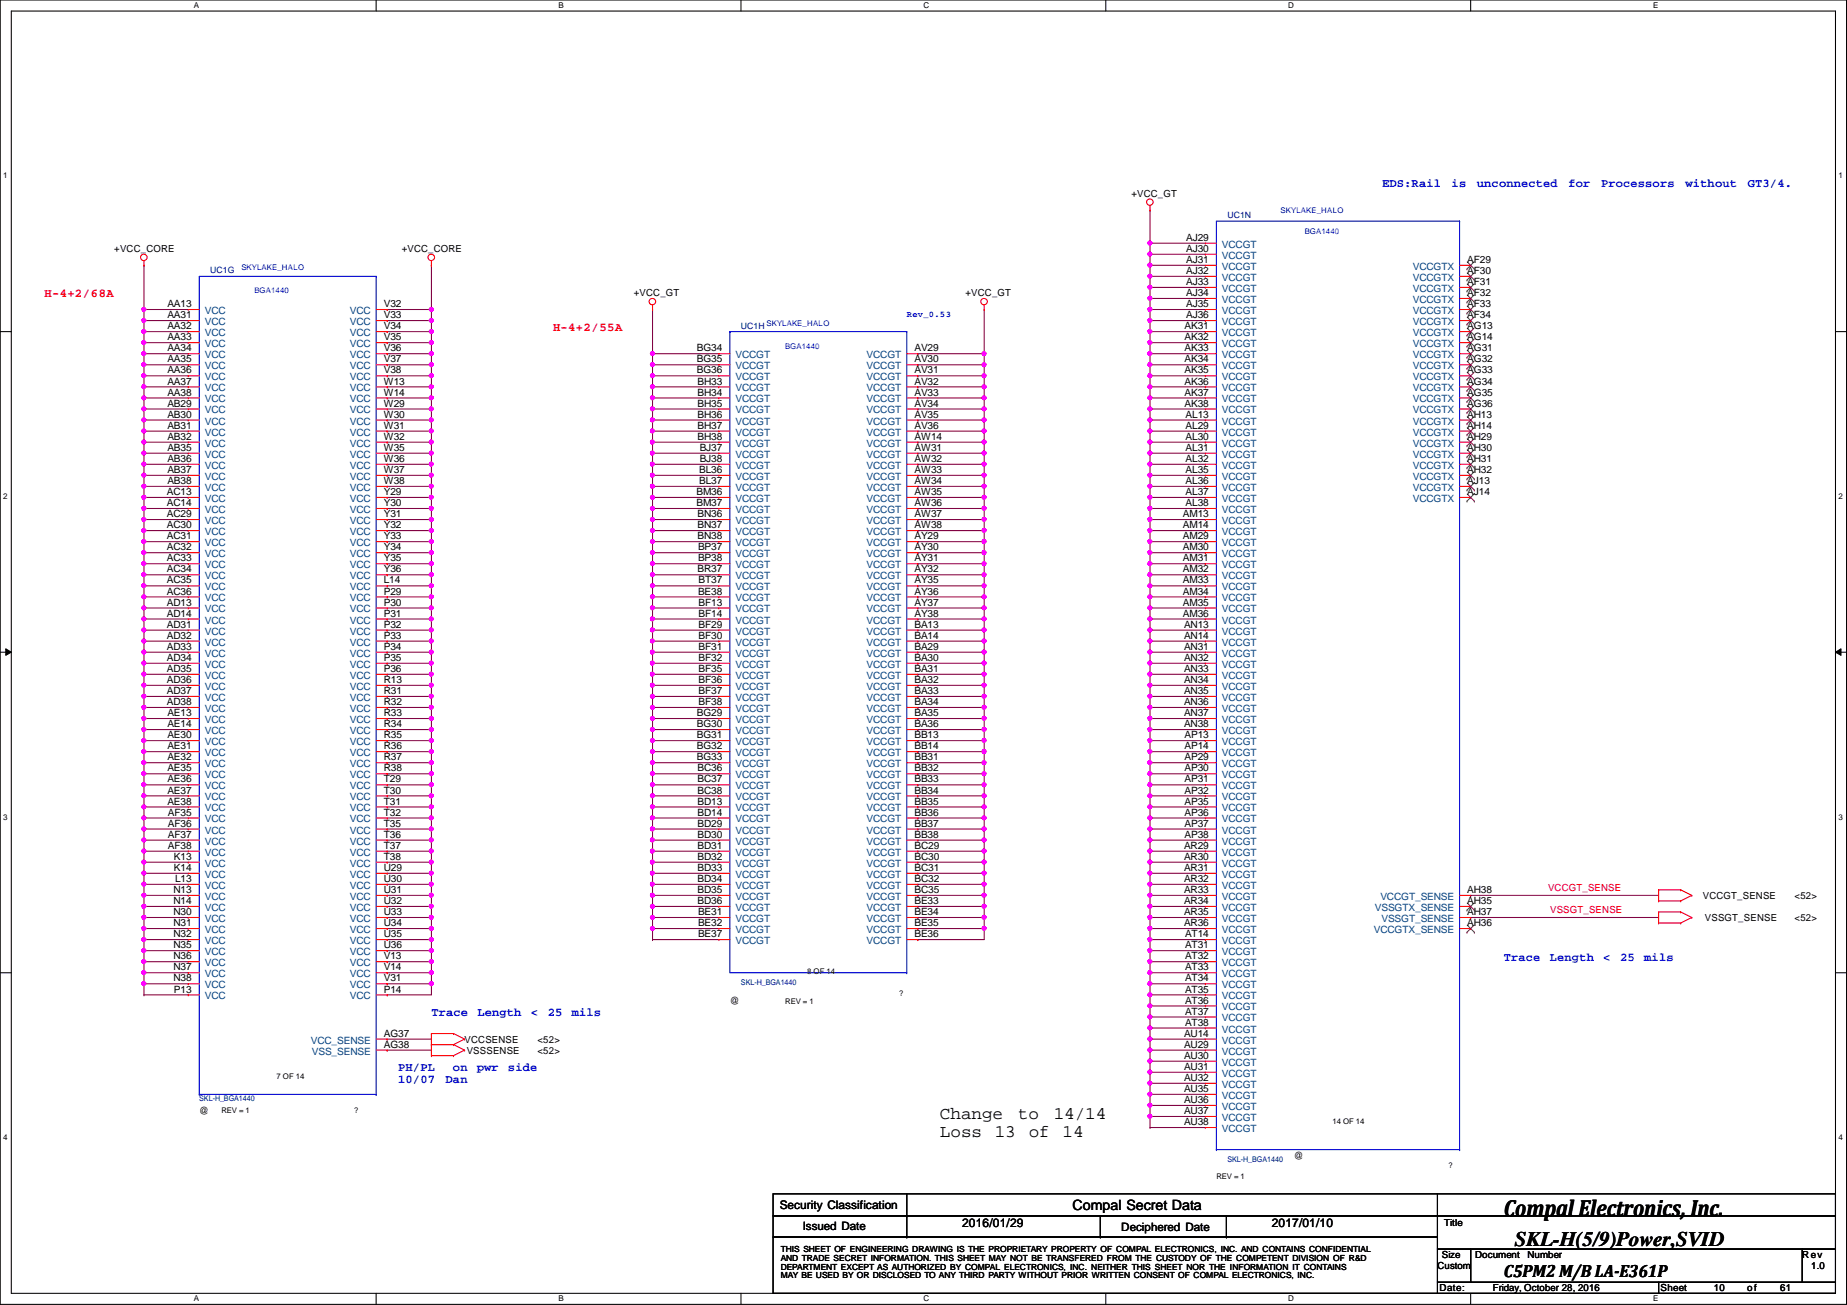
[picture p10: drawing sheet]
<svg xmlns="http://www.w3.org/2000/svg" width="297mm" height="210mm" viewBox="0 0 297 210" stroke-linecap="round" stroke-linejoin="round" font-family="sans-serif">
<defs><g id="words">
<text font-size="3.7" x="241.8" y="195.6">Compal Electronics, Inc.</text>
<text font-size="3.3" x="243.6" y="200.4">SKL-H(5/9)Power,SVID</text>
<g font-size="2.8">
<text x="151.2" y="182.9">Loss</text>
<text x="151.2" y="180">Change</text>
<text x="160" y="182.9">13</text>
<text x="163.7" y="180">to</text>
<text x="165.4" y="182.9">of</text>
<text x="169.5" y="180">14/14</text>
<text x="170.9" y="182.9">14</text>
<text x="241.8" y="205.4">C5PM2 M/B LA-E361P</text>
</g>
<text font-size="2.3" x="172.5" y="194.6">Compal Secret Data</text>
<g font-size="1.9" fill="#00f">
<text x="222.3" y="30.1">EDS:Rail</text>
<text x="233.5" y="30.1">is</text>
<text x="237.5" y="30.1">unconnected</text>
<text x="252.2" y="30.1">for</text>
<text x="257.5" y="30.1">Processors</text>
<text x="271.1" y="30.1">without</text>
<text x="281.1" y="30.1">GT3/4.</text>
<text x="241.8" y="154.5">Trace</text>
<text x="249.3" y="154.5">Length</text>
<text x="257.8" y="154.5">&lt;</text>
<text x="260.5" y="154.5">25</text>
<text x="264.4" y="154.5">mils</text>
<text x="69.4" y="163.4">Trace</text>
<text x="76.8" y="163.4">Length</text>
<text x="85.4" y="163.4">&lt;</text>
<text x="88.1" y="163.4">25</text>
<text x="92" y="163.4">mils</text>
<text x="64" y="172.3">PH/PL</text>
<text x="72.9" y="172.3">on</text>
<text x="76.7" y="172.3">pwr</text>
<text x="81.7" y="172.3">side</text>
<text x="64" y="174.2">10/07</text>
<text x="71.7" y="174.2">Dan</text>
</g>
<g font-size="1.9" fill="#f00">
<text x="7.2" y="47.8">H-4+2/68A</text>
<text x="88.9" y="53.2">H-4+2/55A</text>
</g>
<g font-size="1.9">
<text x="125.4" y="194.4">Security Classification</text>
<text x="129.1" y="197.8">Issued Date</text>
<text x="154.7" y="197.4">2016/01/29</text>
<text x="180.3" y="198">Deciphered Date</text>
<text x="204.5" y="197.4">2017/01/10</text>
</g>
<g font-size="1.6">
<text x="181.9" y="31.7">+VCC_GT</text>
<text x="18.4" y="40.6">+VCC_CORE</text>
<text x="64.6" y="40.6">+VCC_CORE</text>
<text x="190.8" y="40.5">AJ30</text>
<text x="190.8" y="38.7">AJ29</text>
<text x="101.9" y="47.7">+VCC_GT</text>
<text x="155.3" y="47.7">+VCC_GT</text>
<text x="190.8" y="47.6">AJ34</text>
<text x="190.8" y="45.8">AJ33</text>
<text x="190.8" y="44.1">AJ32</text>
<text x="190.8" y="42.3">AJ31</text>
<text x="236" y="47.6">AF32</text>
<text x="236" y="45.8">AF31</text>
<text x="236" y="44.1">AF30</text>
<text x="236" y="42.3">AF29</text>
<text x="26.9" y="53">AA32</text>
<text x="26.9" y="51.2">AA31</text>
<text x="26.9" y="49.4">AA13</text>
<text x="61.7" y="53">V34</text>
<text x="61.7" y="49.4">V32</text>
<text x="61.7" y="51.2">V33</text>
<text x="190.5" y="53">AK31</text>
<text x="190.8" y="51.2">AJ36</text>
<text x="190.8" y="49.4">AJ35</text>
<text x="236" y="53">AG13</text>
<text x="236" y="51.2">AF34</text>
<text x="236" y="49.4">AF33</text>
<text x="26.9" y="58.3">AA35</text>
<text x="26.9" y="56.5">AA34</text>
<text x="26.9" y="54.7">AA33</text>
<text x="61.7" y="54.7">V35</text>
<text x="61.7" y="56.5">V36</text>
<text x="61.7" y="58.3">V37</text>
<text x="112.1" y="58.3">BG35</text>
<text x="112.1" y="56.5">BG34</text>
<text x="147.1" y="58.3">AV30</text>
<text x="147.1" y="56.5">AV29</text>
<text x="190.5" y="58.3">AK34</text>
<text x="190.5" y="56.5">AK33</text>
<text x="190.5" y="54.7">AK32</text>
<text x="236" y="58.3">AG32</text>
<text x="236" y="56.5">AG31</text>
<text x="236" y="54.7">AG14</text>
<text x="26.9" y="65.4">AB29</text>
<text x="26.9" y="63.6">AA38</text>
<text x="26.9" y="61.8">AA37</text>
<text x="26.9" y="60.1">AA36</text>
<text x="61.7" y="65.4">W29</text>
<text x="61.7" y="63.6">W14</text>
<text x="61.7" y="60.1">V38</text>
<text x="61.7" y="61.8">W13</text>
<text x="112.1" y="60.1">BG36</text>
<text x="112.2" y="61.8">BH33</text>
<text x="112.2" y="63.6">BH34</text>
<text x="112.2" y="65.4">BH35</text>
<text x="147.1" y="60.1">AV31</text>
<text x="147.1" y="61.8">AV32</text>
<text x="147.1" y="63.6">AV33</text>
<text x="147.1" y="65.4">AV34</text>
<text x="190.5" y="65.4">AK38</text>
<text x="190.5" y="63.6">AK37</text>
<text x="190.5" y="61.8">AK36</text>
<text x="190.5" y="60.1">AK35</text>
<text x="236" y="65.4">AG36</text>
<text x="236" y="63.6">AG35</text>
<text x="236" y="61.8">AG34</text>
<text x="236" y="60.1">AG33</text>
<text x="26.9" y="69">AB31</text>
<text x="26.9" y="70.7">AB32</text>
<text x="26.9" y="67.2">AB30</text>
<text x="61.7" y="70.7">W32</text>
<text x="61.7" y="69">W31</text>
<text x="61.7" y="67.2">W30</text>
<text x="112.2" y="67.2">BH36</text>
<text x="112.2" y="70.7">BH38</text>
<text x="112.2" y="69">BH37</text>
<text x="147.1" y="67.2">AV35</text>
<text x="147.1" y="69">AV36</text>
<text x="147.1" y="70.7">AW14</text>
<text x="190.7" y="70.7">AL30</text>
<text x="190.7" y="69">AL29</text>
<text x="190.7" y="67.2">AL13</text>
<text x="236" y="70.7">AH29</text>
<text x="236" y="69">AH14</text>
<text x="236" y="67.2">AH13</text>
<text x="26.9" y="76.1">AB37</text>
<text x="26.9" y="77.9">AB38</text>
<text x="26.9" y="74.3">AB36</text>
<text x="26.9" y="72.5">AB35</text>
<text x="61.7" y="74.3">W36</text>
<text x="61.7" y="72.5">W35</text>
<text x="61.7" y="77.9">W38</text>
<text x="61.7" y="76.1">W37</text>
<text x="112.4" y="76.1">BL36</text>
<text x="112.4" y="77.9">BL37</text>
<text x="112.5" y="72.5">BJ37</text>
<text x="112.5" y="74.3">BJ38</text>
<text x="147.1" y="72.5">AW31</text>
<text x="147.1" y="76.1">AW33</text>
<text x="147.1" y="74.3">AW32</text>
<text x="147.1" y="77.9">AW34</text>
<text x="190.7" y="77.9">AL36</text>
<text x="190.7" y="76.1">AL35</text>
<text x="190.7" y="74.3">AL32</text>
<text x="190.7" y="72.5">AL31</text>
<text x="236" y="77.9">AJ13</text>
<text x="236" y="76.1">AH32</text>
<text x="236" y="74.3">AH31</text>
<text x="236" y="72.5">AH30</text>
<text x="26.8" y="79.6">AC13</text>
<text x="26.8" y="81.4">AC14</text>
<text x="26.8" y="83.2">AC29</text>
<text x="61.7" y="81.4">Y30</text>
<text x="61.7" y="83.2">Y31</text>
<text x="61.7" y="79.6">Y29</text>
<text x="112" y="79.6">BM36</text>
<text x="112" y="81.4">BM37</text>
<text x="112.2" y="83.2">BN36</text>
<text x="147.1" y="79.6">AW35</text>
<text x="147.1" y="81.4">AW36</text>
<text x="147.1" y="83.2">AW37</text>
<text x="190.2" y="83.2">AM13</text>
<text x="190.7" y="81.4">AL38</text>
<text x="190.7" y="79.6">AL37</text>
<text x="236" y="79.6">AJ14</text>
<text x="26.8" y="85">AC30</text>
<text x="26.8" y="88.5">AC32</text>
<text x="26.8" y="86.7">AC31</text>
<text x="61.7" y="85">Y32</text>
<text x="61.7" y="86.7">Y33</text>
<text x="61.7" y="88.5">Y34</text>
<text x="112.2" y="85">BN37</text>
<text x="112.2" y="86.7">BN38</text>
<text x="112.3" y="88.5">BP37</text>
<text x="147.1" y="85">AW38</text>
<text x="147.1" y="86.7">AY29</text>
<text x="147.1" y="88.5">AY30</text>
<text x="190.2" y="88.5">AM30</text>
<text x="190.2" y="86.7">AM29</text>
<text x="190.2" y="85">AM14</text>
<text x="26.8" y="95.6">AC36</text>
<text x="26.8" y="90.3">AC33</text>
<text x="26.8" y="92.1">AC34</text>
<text x="26.8" y="93.9">AC35</text>
<text x="61.7" y="95.6">P29</text>
<text x="61.7" y="93.9">L14</text>
<text x="61.7" y="90.3">Y35</text>
<text x="61.7" y="92.1">Y36</text>
<text x="112.2" y="92.1">BR37</text>
<text x="112.3" y="95.6">BE38</text>
<text x="112.3" y="90.3">BP38</text>
<text x="112.4" y="93.9">BT37</text>
<text x="147.1" y="90.3">AY31</text>
<text x="147.1" y="93.9">AY35</text>
<text x="147.1" y="92.1">AY32</text>
<text x="147.1" y="95.6">AY36</text>
<text x="190.2" y="95.6">AM34</text>
<text x="190.2" y="93.9">AM33</text>
<text x="190.2" y="92.1">AM32</text>
<text x="190.2" y="90.3">AM31</text>
<text x="26.8" y="97.4">AD13</text>
<text x="26.8" y="99.2">AD14</text>
<text x="26.8" y="101">AD31</text>
<text x="61.7" y="99.2">P31</text>
<text x="61.7" y="97.4">P30</text>
<text x="61.7" y="101">P32</text>
<text x="112.4" y="99.2">BF14</text>
<text x="112.4" y="97.4">BF13</text>
<text x="112.4" y="101">BF29</text>
<text x="147.1" y="99.2">AY38</text>
<text x="147.1" y="101">BA13</text>
<text x="147.1" y="97.4">AY37</text>
<text x="190.2" y="99.2">AM36</text>
<text x="190.2" y="97.4">AM35</text>
<text x="190.4" y="101">AN13</text>
<text x="26.8" y="102.7">AD32</text>
<text x="26.8" y="104.5">AD33</text>
<text x="26.8" y="106.3">AD34</text>
<text x="61.7" y="102.7">P33</text>
<text x="61.7" y="104.5">P34</text>
<text x="61.7" y="106.3">P35</text>
<text x="112.4" y="102.7">BF30</text>
<text x="112.4" y="104.5">BF31</text>
<text x="112.4" y="106.3">BF32</text>
<text x="147.1" y="106.3">BA30</text>
<text x="147.1" y="104.5">BA29</text>
<text x="147.1" y="102.7">BA14</text>
<text x="190.4" y="106.3">AN32</text>
<text x="190.4" y="104.5">AN31</text>
<text x="190.4" y="102.7">AN14</text>
<text x="26.8" y="108.1">AD35</text>
<text x="26.8" y="109.9">AD36</text>
<text x="26.8" y="111.6">AD37</text>
<text x="26.8" y="113.4">AD38</text>
<text x="61.7" y="111.6">R31</text>
<text x="61.7" y="109.9">R13</text>
<text x="61.7" y="108.1">P36</text>
<text x="61.7" y="113.4">R32</text>
<text x="112.4" y="108.1">BF35</text>
<text x="112.4" y="109.9">BF36</text>
<text x="112.4" y="113.4">BF38</text>
<text x="112.4" y="111.6">BF37</text>
<text x="147.1" y="108.1">BA31</text>
<text x="147.1" y="111.6">BA33</text>
<text x="147.1" y="113.4">BA34</text>
<text x="147.1" y="109.9">BA32</text>
<text x="190.4" y="113.4">AN36</text>
<text x="190.4" y="111.6">AN35</text>
<text x="190.4" y="109.9">AN34</text>
<text x="190.4" y="108.1">AN33</text>
<text x="26.9" y="115.2">AE13</text>
<text x="26.9" y="117">AE14</text>
<text x="26.9" y="118.7">AE30</text>
<text x="61.7" y="118.7">R35</text>
<text x="61.7" y="117">R34</text>
<text x="61.7" y="115.2">R33</text>
<text x="112.1" y="118.7">BG31</text>
<text x="112.1" y="115.2">BG29</text>
<text x="112.1" y="117">BG30</text>
<text x="147.1" y="115.2">BA35</text>
<text x="147.1" y="117">BA36</text>
<text x="147.1" y="118.7">BB13</text>
<text x="190.4" y="117">AN38</text>
<text x="190.4" y="115.2">AN37</text>
<text x="190.5" y="118.7">AP13</text>
<text x="26.9" y="120.5">AE31</text>
<text x="26.9" y="122.3">AE32</text>
<text x="26.9" y="125.9">AE36</text>
<text x="26.9" y="124.1">AE35</text>
<text x="61.7" y="125.9">T29</text>
<text x="61.7" y="124.1">R38</text>
<text x="61.7" y="120.5">R36</text>
<text x="61.7" y="122.3">R37</text>
<text x="112.1" y="120.5">BG32</text>
<text x="112.1" y="122.3">BG33</text>
<text x="112.2" y="124.1">BC36</text>
<text x="112.2" y="125.9">BC37</text>
<text x="147.1" y="124.1">BB32</text>
<text x="147.1" y="122.3">BB31</text>
<text x="147.1" y="120.5">BB14</text>
<text x="147.1" y="125.9">BB33</text>
<text x="190.5" y="125.9">AP31</text>
<text x="190.5" y="124.1">AP30</text>
<text x="190.5" y="122.3">AP29</text>
<text x="190.5" y="120.5">AP14</text>
<text x="26.9" y="129.4">AE38</text>
<text x="26.9" y="127.6">AE37</text>
<text x="27" y="131.2">AF35</text>
<text x="61.7" y="131.2">T32</text>
<text x="61.7" y="129.4">T31</text>
<text x="61.7" y="127.6">T30</text>
<text x="112.2" y="127.6">BC38</text>
<text x="112.2" y="129.4">BD13</text>
<text x="112.2" y="131.2">BD14</text>
<text x="147.1" y="129.4">BB35</text>
<text x="147.1" y="127.6">BB34</text>
<text x="147.1" y="131.2">BB36</text>
<text x="190.5" y="131.2">AP36</text>
<text x="190.5" y="129.4">AP35</text>
<text x="190.5" y="127.6">AP32</text>
<text x="27" y="136.5">AF38</text>
<text x="27" y="134.7">AF37</text>
<text x="27" y="133">AF36</text>
<text x="61.7" y="136.5">T37</text>
<text x="61.7" y="134.7">T36</text>
<text x="61.7" y="133">T35</text>
<text x="112.2" y="133">BD29</text>
<text x="112.2" y="134.7">BD30</text>
<text x="112.2" y="136.5">BD31</text>
<text x="147.1" y="133">BB37</text>
<text x="147.1" y="136.5">BC29</text>
<text x="147.1" y="134.7">BB38</text>
<text x="190.4" y="136.5">AR29</text>
<text x="190.5" y="134.7">AP38</text>
<text x="190.5" y="133">AP37</text>
<text x="27.9" y="143.6">N13</text>
<text x="28" y="138.3">K13</text>
<text x="28" y="140.1">K14</text>
<text x="28.1" y="141.9">L13</text>
<text x="61.7" y="143.6">U31</text>
<text x="61.7" y="141.9">U30</text>
<text x="61.7" y="140.1">U29</text>
<text x="61.7" y="138.3">T38</text>
<text x="112.2" y="138.3">BD32</text>
<text x="112.2" y="140.1">BD33</text>
<text x="112.2" y="141.9">BD34</text>
<text x="112.2" y="143.6">BD35</text>
<text x="147.1" y="138.3">BC30</text>
<text x="147.1" y="140.1">BC31</text>
<text x="147.1" y="141.9">BC32</text>
<text x="147.1" y="143.6">BC35</text>
<text x="190.4" y="143.6">AR33</text>
<text x="190.4" y="141.9">AR32</text>
<text x="190.4" y="140.1">AR31</text>
<text x="190.4" y="138.3">AR30</text>
<text x="236" y="143.6">AH38</text>
<text x="27.9" y="149">N31</text>
<text x="27.9" y="147.2">N30</text>
<text x="27.9" y="145.4">N14</text>
<text x="61.7" y="145.4">U32</text>
<text x="61.7" y="147.2">U33</text>
<text x="61.7" y="149">U34</text>
<text x="112.2" y="145.4">BD36</text>
<text x="112.3" y="147.2">BE31</text>
<text x="112.3" y="149">BE32</text>
<text x="147.1" y="145.4">BE33</text>
<text x="147.1" y="147.2">BE34</text>
<text x="147.1" y="149">BE35</text>
<text x="190.4" y="149">AR36</text>
<text x="190.4" y="147.2">AR35</text>
<text x="190.4" y="145.4">AR34</text>
<text x="236" y="149">AH36</text>
<text x="236" y="145.4">AH35</text>
<text x="236" y="147.2">AH37</text>
<text x="273.9" y="144.6">VCCGT_SENSE</text>
<text x="274.2" y="148.1">VSSGT_SENSE</text>
<text x="288.6" y="144.6">&lt;52&gt;</text>
<text x="288.6" y="148.1">&lt;52&gt;</text>
<text x="27.9" y="154.3">N36</text>
<text x="27.9" y="152.5">N35</text>
<text x="27.9" y="150.7">N32</text>
<text x="61.7" y="154.3">V13</text>
<text x="61.7" y="152.5">U36</text>
<text x="61.7" y="150.7">U35</text>
<text x="112.3" y="150.7">BE37</text>
<text x="147.1" y="150.7">BE36</text>
<text x="190.6" y="154.3">AT32</text>
<text x="190.6" y="152.5">AT31</text>
<text x="190.6" y="150.7">AT14</text>
<text x="27.9" y="156.1">N37</text>
<text x="27.9" y="157.9">N38</text>
<text x="28" y="159.6">P13</text>
<text x="61.7" y="159.6">P14</text>
<text x="61.7" y="157.9">V31</text>
<text x="61.7" y="156.1">V14</text>
<text x="117.4" y="161.5">@</text>
<text x="190.6" y="161.4">AT36</text>
<text x="190.6" y="159.6">AT35</text>
<text x="190.6" y="157.9">AT34</text>
<text x="190.6" y="156.1">AT33</text>
<text x="61.7" y="166.8">AG37</text>
<text x="74.7" y="167.7">VCCSENSE</text>
<text x="86.4" y="167.7">&lt;52&gt;</text>
<text x="190.4" y="166.8">AU14</text>
<text x="190.6" y="165">AT38</text>
<text x="190.6" y="163.2">AT37</text>
<text x="61.7" y="168.5">AG38</text>
<text x="75.1" y="169.5">VSSSENSE</text>
<text x="86.4" y="169.5">&lt;52&gt;</text>
<text x="190.4" y="173.9">AU32</text>
<text x="190.4" y="172.1">AU31</text>
<text x="190.4" y="170.3">AU30</text>
<text x="190.4" y="168.5">AU29</text>
<text x="32" y="179.2">@</text>
<text x="190.4" y="179.2">AU37</text>
<text x="190.4" y="177.4">AU36</text>
<text x="190.4" y="175.6">AU35</text>
<text x="190.4" y="181">AU38</text>
<text x="208.1" y="186.4">@</text>
<text x="232.2" y="197.2">Title</text>
<text x="231.9" y="202.4">Size</text>
<text x="237.2" y="202.4">Document</text>
<text x="245.6" y="202.4">Number</text>
<text x="289.8" y="202.4">Rev</text>
<text x="231.2" y="204.1">Custom</text>
<text x="231.5" y="207.7">Date:</text>
<text x="240.1" y="207.7">Friday, October 28, 2016</text>
<text x="267.1" y="207.7">Sheet</text>
<text x="275.6" y="207.7">10</text>
<text x="281" y="207.7">of</text>
<text x="286.3" y="207.7">61</text>
<text x="291.3" y="204.1">1.0</text>
</g>
<g font-size="1.6" fill="#004080">
<text x="196.5" y="41.6">VCCGT</text>
<text x="196.5" y="39.8">VCCGT</text>
<text x="196.5" y="46.9">VCCGT</text>
<text x="196.5" y="45.2">VCCGT</text>
<text x="196.5" y="43.4">VCCGT</text>
<text x="227.2" y="46.9">VCCGTX</text>
<text x="227.2" y="45.2">VCCGTX</text>
<text x="227.2" y="43.4">VCCGTX</text>
<text x="32.9" y="52.3">VCC</text>
<text x="32.9" y="50.5">VCC</text>
<text x="56.3" y="50.5">VCC</text>
<text x="56.3" y="52.3">VCC</text>
<text x="196.5" y="52.3">VCCGT</text>
<text x="196.5" y="50.5">VCCGT</text>
<text x="196.5" y="48.7">VCCGT</text>
<text x="227.2" y="52.3">VCCGTX</text>
<text x="227.2" y="50.5">VCCGTX</text>
<text x="227.2" y="48.7">VCCGTX</text>
<text x="32.9" y="59.4">VCC</text>
<text x="32.9" y="57.6">VCC</text>
<text x="32.9" y="55.8">VCC</text>
<text x="32.9" y="54.1">VCC</text>
<text x="56.3" y="55.8">VCC</text>
<text x="56.3" y="57.6">VCC</text>
<text x="56.3" y="54.1">VCC</text>
<text x="56.3" y="59.4">VCC</text>
<text x="118.3" y="59.4">VCCGT</text>
<text x="118.3" y="57.6">VCCGT</text>
<text x="139.4" y="59.4">VCCGT</text>
<text x="139.4" y="57.6">VCCGT</text>
<text x="196.5" y="59.4">VCCGT</text>
<text x="196.5" y="57.6">VCCGT</text>
<text x="196.5" y="55.8">VCCGT</text>
<text x="196.5" y="54.1">VCCGT</text>
<text x="227.2" y="59.4">VCCGTX</text>
<text x="227.2" y="57.6">VCCGTX</text>
<text x="227.2" y="55.8">VCCGTX</text>
<text x="227.2" y="54.1">VCCGTX</text>
<text x="32.9" y="64.7">VCC</text>
<text x="32.9" y="62.9">VCC</text>
<text x="32.9" y="61.2">VCC</text>
<text x="56.3" y="64.7">VCC</text>
<text x="56.3" y="61.2">VCC</text>
<text x="56.3" y="62.9">VCC</text>
<text x="118.3" y="61.2">VCCGT</text>
<text x="118.3" y="62.9">VCCGT</text>
<text x="118.3" y="64.7">VCCGT</text>
<text x="139.4" y="61.2">VCCGT</text>
<text x="139.4" y="62.9">VCCGT</text>
<text x="139.4" y="64.7">VCCGT</text>
<text x="196.5" y="64.7">VCCGT</text>
<text x="196.5" y="62.9">VCCGT</text>
<text x="196.5" y="61.2">VCCGT</text>
<text x="227.2" y="64.7">VCCGTX</text>
<text x="227.2" y="62.9">VCCGTX</text>
<text x="227.2" y="61.2">VCCGTX</text>
<text x="32.9" y="70.1">VCC</text>
<text x="32.9" y="71.8">VCC</text>
<text x="32.9" y="68.3">VCC</text>
<text x="32.9" y="66.5">VCC</text>
<text x="56.3" y="71.8">VCC</text>
<text x="56.3" y="66.5">VCC</text>
<text x="56.3" y="70.1">VCC</text>
<text x="56.3" y="68.3">VCC</text>
<text x="118.3" y="68.3">VCCGT</text>
<text x="118.3" y="66.5">VCCGT</text>
<text x="118.3" y="71.8">VCCGT</text>
<text x="118.3" y="70.1">VCCGT</text>
<text x="139.4" y="68.3">VCCGT</text>
<text x="139.4" y="66.5">VCCGT</text>
<text x="139.4" y="70.1">VCCGT</text>
<text x="139.4" y="71.8">VCCGT</text>
<text x="196.5" y="71.8">VCCGT</text>
<text x="196.5" y="70.1">VCCGT</text>
<text x="196.5" y="68.3">VCCGT</text>
<text x="196.5" y="66.5">VCCGT</text>
<text x="227.2" y="71.8">VCCGTX</text>
<text x="227.2" y="70.1">VCCGTX</text>
<text x="227.2" y="68.3">VCCGTX</text>
<text x="227.2" y="66.5">VCCGTX</text>
<text x="32.9" y="77.2">VCC</text>
<text x="32.9" y="75.4">VCC</text>
<text x="32.9" y="73.6">VCC</text>
<text x="56.3" y="75.4">VCC</text>
<text x="56.3" y="73.6">VCC</text>
<text x="56.3" y="77.2">VCC</text>
<text x="118.3" y="73.6">VCCGT</text>
<text x="118.3" y="77.2">VCCGT</text>
<text x="118.3" y="75.4">VCCGT</text>
<text x="139.4" y="73.6">VCCGT</text>
<text x="139.4" y="77.2">VCCGT</text>
<text x="139.4" y="75.4">VCCGT</text>
<text x="196.5" y="77.2">VCCGT</text>
<text x="196.5" y="75.4">VCCGT</text>
<text x="196.5" y="73.6">VCCGT</text>
<text x="227.2" y="77.2">VCCGTX</text>
<text x="227.2" y="75.4">VCCGTX</text>
<text x="227.2" y="73.6">VCCGTX</text>
<text x="32.9" y="79">VCC</text>
<text x="32.9" y="80.7">VCC</text>
<text x="32.9" y="82.5">VCC</text>
<text x="56.3" y="82.5">VCC</text>
<text x="56.3" y="80.7">VCC</text>
<text x="56.3" y="79">VCC</text>
<text x="118.3" y="80.7">VCCGT</text>
<text x="118.3" y="79">VCCGT</text>
<text x="118.3" y="82.5">VCCGT</text>
<text x="139.4" y="79">VCCGT</text>
<text x="139.4" y="80.7">VCCGT</text>
<text x="139.4" y="82.5">VCCGT</text>
<text x="196.5" y="82.5">VCCGT</text>
<text x="196.5" y="80.7">VCCGT</text>
<text x="196.5" y="79">VCCGT</text>
<text x="227.2" y="80.7">VCCGTX</text>
<text x="227.2" y="79">VCCGTX</text>
<text x="32.9" y="86.1">VCC</text>
<text x="32.9" y="89.6">VCC</text>
<text x="32.9" y="84.3">VCC</text>
<text x="32.9" y="87.8">VCC</text>
<text x="56.3" y="84.3">VCC</text>
<text x="56.3" y="86.1">VCC</text>
<text x="56.3" y="87.8">VCC</text>
<text x="56.3" y="89.6">VCC</text>
<text x="118.3" y="86.1">VCCGT</text>
<text x="118.3" y="84.3">VCCGT</text>
<text x="118.3" y="89.6">VCCGT</text>
<text x="118.3" y="87.8">VCCGT</text>
<text x="139.4" y="84.3">VCCGT</text>
<text x="139.4" y="86.1">VCCGT</text>
<text x="139.4" y="87.8">VCCGT</text>
<text x="139.4" y="89.6">VCCGT</text>
<text x="196.5" y="89.6">VCCGT</text>
<text x="196.5" y="87.8">VCCGT</text>
<text x="196.5" y="86.1">VCCGT</text>
<text x="196.5" y="84.3">VCCGT</text>
<text x="32.9" y="91.4">VCC</text>
<text x="32.9" y="93.2">VCC</text>
<text x="32.9" y="95">VCC</text>
<text x="56.3" y="95">VCC</text>
<text x="56.3" y="91.4">VCC</text>
<text x="56.3" y="93.2">VCC</text>
<text x="118.3" y="95">VCCGT</text>
<text x="118.3" y="91.4">VCCGT</text>
<text x="118.3" y="93.2">VCCGT</text>
<text x="139.4" y="91.4">VCCGT</text>
<text x="139.4" y="95">VCCGT</text>
<text x="139.4" y="93.2">VCCGT</text>
<text x="196.5" y="95">VCCGT</text>
<text x="196.5" y="93.2">VCCGT</text>
<text x="196.5" y="91.4">VCCGT</text>
<text x="32.9" y="96.7">VCC</text>
<text x="32.9" y="98.5">VCC</text>
<text x="32.9" y="100.3">VCC</text>
<text x="56.3" y="100.3">VCC</text>
<text x="56.3" y="98.5">VCC</text>
<text x="56.3" y="96.7">VCC</text>
<text x="118.3" y="96.7">VCCGT</text>
<text x="118.3" y="100.3">VCCGT</text>
<text x="118.3" y="98.5">VCCGT</text>
<text x="139.4" y="100.3">VCCGT</text>
<text x="139.4" y="96.7">VCCGT</text>
<text x="139.4" y="98.5">VCCGT</text>
<text x="196.5" y="100.3">VCCGT</text>
<text x="196.5" y="98.5">VCCGT</text>
<text x="196.5" y="96.7">VCCGT</text>
<text x="32.9" y="103.8">VCC</text>
<text x="32.9" y="102.1">VCC</text>
<text x="32.9" y="105.6">VCC</text>
<text x="32.9" y="107.4">VCC</text>
<text x="56.3" y="102.1">VCC</text>
<text x="56.3" y="103.8">VCC</text>
<text x="56.3" y="105.6">VCC</text>
<text x="56.3" y="107.4">VCC</text>
<text x="118.3" y="102.1">VCCGT</text>
<text x="118.3" y="103.8">VCCGT</text>
<text x="118.3" y="105.6">VCCGT</text>
<text x="118.3" y="107.4">VCCGT</text>
<text x="139.4" y="107.4">VCCGT</text>
<text x="139.4" y="105.6">VCCGT</text>
<text x="139.4" y="103.8">VCCGT</text>
<text x="139.4" y="102.1">VCCGT</text>
<text x="196.5" y="107.4">VCCGT</text>
<text x="196.5" y="105.6">VCCGT</text>
<text x="196.5" y="103.8">VCCGT</text>
<text x="196.5" y="102.1">VCCGT</text>
<text x="32.9" y="109.2">VCC</text>
<text x="32.9" y="111">VCC</text>
<text x="32.9" y="112.7">VCC</text>
<text x="56.3" y="112.7">VCC</text>
<text x="56.3" y="111">VCC</text>
<text x="56.3" y="109.2">VCC</text>
<text x="118.3" y="109.2">VCCGT</text>
<text x="118.3" y="111">VCCGT</text>
<text x="118.3" y="112.7">VCCGT</text>
<text x="139.4" y="109.2">VCCGT</text>
<text x="139.4" y="112.7">VCCGT</text>
<text x="139.4" y="111">VCCGT</text>
<text x="196.5" y="112.7">VCCGT</text>
<text x="196.5" y="111">VCCGT</text>
<text x="196.5" y="109.2">VCCGT</text>
<text x="32.9" y="114.5">VCC</text>
<text x="32.9" y="116.3">VCC</text>
<text x="32.9" y="118.1">VCC</text>
<text x="32.9" y="119.8">VCC</text>
<text x="56.3" y="119.8">VCC</text>
<text x="56.3" y="118.1">VCC</text>
<text x="56.3" y="116.3">VCC</text>
<text x="56.3" y="114.5">VCC</text>
<text x="118.3" y="119.8">VCCGT</text>
<text x="118.3" y="116.3">VCCGT</text>
<text x="118.3" y="118.1">VCCGT</text>
<text x="118.3" y="114.5">VCCGT</text>
<text x="139.4" y="116.3">VCCGT</text>
<text x="139.4" y="118.1">VCCGT</text>
<text x="139.4" y="119.8">VCCGT</text>
<text x="139.4" y="114.5">VCCGT</text>
<text x="196.5" y="119.8">VCCGT</text>
<text x="196.5" y="118.1">VCCGT</text>
<text x="196.5" y="116.3">VCCGT</text>
<text x="196.5" y="114.5">VCCGT</text>
<text x="32.9" y="121.6">VCC</text>
<text x="32.9" y="123.4">VCC</text>
<text x="32.9" y="125.2">VCC</text>
<text x="56.3" y="125.2">VCC</text>
<text x="56.3" y="121.6">VCC</text>
<text x="56.3" y="123.4">VCC</text>
<text x="118.3" y="125.2">VCCGT</text>
<text x="118.3" y="121.6">VCCGT</text>
<text x="118.3" y="123.4">VCCGT</text>
<text x="139.4" y="125.2">VCCGT</text>
<text x="139.4" y="123.4">VCCGT</text>
<text x="139.4" y="121.6">VCCGT</text>
<text x="196.5" y="125.2">VCCGT</text>
<text x="196.5" y="123.4">VCCGT</text>
<text x="196.5" y="121.6">VCCGT</text>
<text x="32.9" y="130.5">VCC</text>
<text x="32.9" y="128.7">VCC</text>
<text x="32.9" y="127">VCC</text>
<text x="56.3" y="127">VCC</text>
<text x="56.3" y="130.5">VCC</text>
<text x="56.3" y="128.7">VCC</text>
<text x="118.3" y="127">VCCGT</text>
<text x="118.3" y="128.7">VCCGT</text>
<text x="118.3" y="130.5">VCCGT</text>
<text x="139.4" y="130.5">VCCGT</text>
<text x="139.4" y="128.7">VCCGT</text>
<text x="139.4" y="127">VCCGT</text>
<text x="196.5" y="130.5">VCCGT</text>
<text x="196.5" y="128.7">VCCGT</text>
<text x="196.5" y="127">VCCGT</text>
<text x="32.9" y="137.6">VCC</text>
<text x="32.9" y="135.8">VCC</text>
<text x="32.9" y="134.1">VCC</text>
<text x="32.9" y="132.3">VCC</text>
<text x="56.3" y="137.6">VCC</text>
<text x="56.3" y="135.8">VCC</text>
<text x="56.3" y="134.1">VCC</text>
<text x="56.3" y="132.3">VCC</text>
<text x="118.3" y="134.1">VCCGT</text>
<text x="118.3" y="132.3">VCCGT</text>
<text x="118.3" y="135.8">VCCGT</text>
<text x="118.3" y="137.6">VCCGT</text>
<text x="139.4" y="134.1">VCCGT</text>
<text x="139.4" y="132.3">VCCGT</text>
<text x="139.4" y="137.6">VCCGT</text>
<text x="139.4" y="135.8">VCCGT</text>
<text x="196.5" y="137.6">VCCGT</text>
<text x="196.5" y="135.8">VCCGT</text>
<text x="196.5" y="134.1">VCCGT</text>
<text x="196.5" y="132.3">VCCGT</text>
<text x="32.9" y="143">VCC</text>
<text x="32.9" y="139.4">VCC</text>
<text x="32.9" y="141.2">VCC</text>
<text x="56.3" y="143">VCC</text>
<text x="56.3" y="141.2">VCC</text>
<text x="56.3" y="139.4">VCC</text>
<text x="118.3" y="139.4">VCCGT</text>
<text x="118.3" y="141.2">VCCGT</text>
<text x="118.3" y="143">VCCGT</text>
<text x="139.4" y="139.4">VCCGT</text>
<text x="139.4" y="141.2">VCCGT</text>
<text x="139.4" y="143">VCCGT</text>
<text x="196.5" y="143">VCCGT</text>
<text x="196.5" y="141.2">VCCGT</text>
<text x="196.5" y="139.4">VCCGT</text>
<text x="32.9" y="148.3">VCC</text>
<text x="32.9" y="146.5">VCC</text>
<text x="32.9" y="144.7">VCC</text>
<text x="56.3" y="146.5">VCC</text>
<text x="56.3" y="144.7">VCC</text>
<text x="56.3" y="148.3">VCC</text>
<text x="118.3" y="144.7">VCCGT</text>
<text x="118.3" y="148.3">VCCGT</text>
<text x="118.3" y="146.5">VCCGT</text>
<text x="139.4" y="144.7">VCCGT</text>
<text x="139.4" y="146.5">VCCGT</text>
<text x="139.4" y="148.3">VCCGT</text>
<text x="196.5" y="148.3">VCCGT</text>
<text x="196.5" y="146.5">VCCGT</text>
<text x="196.5" y="144.7">VCCGT</text>
<text x="221.1" y="146.5">VSSGTX_SENSE</text>
<text x="222" y="144.7">VCCGT_SENSE</text>
<text x="222.2" y="148.3">VSSGT_SENSE</text>
<text x="32.9" y="155.4">VCC</text>
<text x="32.9" y="153.6">VCC</text>
<text x="32.9" y="151.8">VCC</text>
<text x="32.9" y="150.1">VCC</text>
<text x="56.3" y="155.4">VCC</text>
<text x="56.3" y="153.6">VCC</text>
<text x="56.3" y="150.1">VCC</text>
<text x="56.3" y="151.8">VCC</text>
<text x="118.3" y="150.1">VCCGT</text>
<text x="118.3" y="151.8">VCCGT</text>
<text x="139.4" y="151.8">VCCGT</text>
<text x="139.4" y="150.1">VCCGT</text>
<text x="196.5" y="155.4">VCCGT</text>
<text x="196.5" y="153.6">VCCGT</text>
<text x="196.5" y="151.8">VCCGT</text>
<text x="196.5" y="150.1">VCCGT</text>
<text x="220.9" y="150.1">VCCGTX_SENSE</text>
<text x="32.9" y="160.7">VCC</text>
<text x="32.9" y="157.2">VCC</text>
<text x="32.9" y="159">VCC</text>
<text x="56.3" y="160.7">VCC</text>
<text x="56.3" y="159">VCC</text>
<text x="56.3" y="157.2">VCC</text>
<text x="196.5" y="160.7">VCCGT</text>
<text x="196.5" y="159">VCCGT</text>
<text x="196.5" y="157.2">VCCGT</text>
<text x="50" y="167.9">VCC_SENSE</text>
<text x="196.5" y="167.9">VCCGT</text>
<text x="196.5" y="166.1">VCCGT</text>
<text x="196.5" y="164.3">VCCGT</text>
<text x="196.5" y="162.5">VCCGT</text>
<text x="50.2" y="169.6">VSS_SENSE</text>
<text x="196.5" y="173.2">VCCGT</text>
<text x="196.5" y="171.4">VCCGT</text>
<text x="196.5" y="169.6">VCCGT</text>
<text x="196.5" y="178.5">VCCGT</text>
<text x="196.5" y="176.7">VCCGT</text>
<text x="196.5" y="175">VCCGT</text>
<text x="196.5" y="182.1">VCCGT</text>
<text x="196.5" y="180.3">VCCGT</text>
</g>
<g font-size="1.6" fill="#f00">
<text x="249" y="143.3">VCCGT_SENSE</text>
<text x="249.3" y="146.8">VSSGT_SENSE</text>
</g>
<g font-size="1.4" fill="#000080">
<text x="197.4" y="35.1">UC1N</text>
<text x="33.8" y="44">UC1G</text>
<text x="119.2" y="52.9">UC1H</text>
</g>
<text font-size="1.4" fill="#00f" x="145.8" y="50.9">Rev_0.53</text>
<g font-size="1.4">
<text x="125.6" y="202.8">AND TRADE SECRET INFORMATION. THIS SHEET MAY NOT BE TRANSFERED FROM THE CUSTODY OF THE COMPETENT DIVISION OF R&amp;D</text>
<text x="125.6" y="201.4">THIS SHEET OF ENGINEERING DRAWING IS THE PROPRIETARY PROPERTY OF COMPAL ELECTRONICS, INC. AND CONTAINS CONFIDENTIAL</text>
<text x="125.6" y="204.2">DEPARTMENT EXCEPT AS AUTHORIZED BY COMPAL ELECTRONICS, INC. NEITHER THIS SHEET NOR THE INFORMATION IT CONTAINS</text>
<text x="125.6" y="205.6">MAY BE USED BY OR DISCLOSED TO ANY THIRD PARTY WITHOUT PRIOR WRITTEN CONSENT OF COMPAL ELECTRONICS, INC.</text>
</g>
<g font-size="1.3">
<text x="31.2" y="1.3">A</text>
<text x="89.8" y="1.3">B</text>
<text x="148.5" y="1.3">C</text>
<text x="207.2" y="1.3">D</text>
<text x="265.9" y="1.3">E</text>
<text x=".5" y="28.7">1</text>
<text x="295.7" y="28.7">1</text>
<text x=".5" y="80.3">2</text>
<text x="295.7" y="80.3">2</text>
<text x=".5" y="131.8">3</text>
<text x="295.7" y="131.8">3</text>
<text x="126.3" y="161.5">REV = 1</text>
<text x="129.8" y="156.7">8 OF 14</text>
<text x="144.6" y="160.3">?</text>
<text x="44.5" y="173.6">7 OF 14</text>
<text x="35.6" y="178.9">REV = 1</text>
<text x="56.9" y="178.9">?</text>
<text x=".5" y="183.4">4</text>
<text x="214.3" y="180.7">14 OF 14</text>
<text x="295.7" y="183.4">4</text>
<text x="195.6" y="189.6">REV = 1</text>
<text x="233" y="187.8">?</text>
<text x="31.2" y="209.3">A</text>
<text x="89.8" y="209.3">B</text>
<text x="148.5" y="209.3">C</text>
<text x="207.2" y="209.3">D</text>
<text x="265.9" y="209.3">E</text>
</g>
<g font-size="1.3" fill="#00f">
<text x="205.9" y="34.2">SKYLAKE_HALO</text>
<text x="209.8" y="37.6">BGA1440</text>
<text x="38.8" y="43.5">SKYLAKE_HALO</text>
<text x="40.9" y="47.2">BGA1440</text>
<text x="123.3" y="52.4">SKYLAKE_HALO</text>
<text x="126.3" y="56.1">BGA1440</text>
</g>
<g font-size="1.3" fill="#000080">
<text x="119.2" y="158.5">SKL-H_BGA1440</text>
<text x="32" y="177.2">SKL-H_BGA1440</text>
<text x="197.4" y="186.9">SKL-H_BGA1440</text>
</g>
</g></defs>
<path d="M0 0h297v209.8h-297zM1.8 1.8h293.4v206.2h-293.4z" fill="none" stroke="#000" stroke-width=".17"/>
<g fill="#fff">
<path d="M31.2 .2h.8v1.4h-.8z"/>
<path d="M31.2 208.2h.8v1.4h-.8z"/>
</g>
<path d="M60.5 0v1.8M60.5 208v1.8" fill="none" stroke="#000" stroke-width=".17"/>
<g fill="#fff">
<path d="M89.8 .2h.8v1.4h-.8z"/>
<path d="M89.8 208.2h.8v1.4h-.8z"/>
</g>
<path d="M119.2 0v1.8M119.2 208v1.8" fill="none" stroke="#000" stroke-width=".17"/>
<g fill="#fff">
<path d="M148.5 .2h.9v1.4h-.9z"/>
<path d="M148.5 208.2h.9v1.4h-.9z"/>
</g>
<path d="M177.8 0v1.8M177.8 208v1.8" fill="none" stroke="#000" stroke-width=".17"/>
<g fill="#fff">
<path d="M207.2 .2h.9v1.4h-.9z"/>
<path d="M207.2 208.2h.9v1.4h-.9z"/>
</g>
<path d="M236.5 0v1.8M236.5 208v1.8" fill="none" stroke="#000" stroke-width=".17"/>
<g fill="#fff">
<path d="M265.8 .2h.9v1.4h-.9z"/>
<path d="M265.8 208.2h.9v1.4h-.9z"/>
<path d="M.5 27.6h.7v1.4h-.7z"/>
<path d="M295.7 27.6h.6v1.4h-.6z"/>
<path d="M.5 79.1h.7v1.4h-.7z"/>
<path d="M295.7 79.1h.6v1.4h-.6z"/>
</g>
<path d="M0 53.3h1.8M295.2 53.3h1.8" fill="none" stroke="#000" stroke-width=".17"/>
<g fill="#fff">
<path d="M.5 130.7h.7v1.4h-.7z"/>
<path d="M295.7 130.7h.6v1.4h-.6z"/>
</g>
<path d="M0 104.9h1.8M295.2 104.9h1.8" fill="none" stroke="#000" stroke-width=".17"/>
<path d="M.9 104.4l.9 .5-.9 .5zM295.2 104.9l.9-.5v1z" fill="#000"/>
<path d="M.9 104.4l.9 .5-.9 .5zM295.2 104.9l.9-.5v1z" fill="none" stroke="#000" stroke-width=".16"/>
<g fill="#fff">
<path d="M.5 182.2h.7v1.4h-.7z"/>
<path d="M295.7 182.2h.6v1.4h-.6z"/>
</g>
<path d="M0 156.5h1.8M295.2 156.5h1.8" fill="none" stroke="#000" stroke-width=".17"/>
<path d="M104.9 56.9h10.7M104.9 56.9h.1M104.9 49.8h.1M104.9 49.8v7.1M158.3 94.2h.1M158.3 94.2v1.8" fill="none" stroke="#800040" stroke-width=".17"/>
<circle cx="104.9" cy="56.9" r=".32" fill="#f0f"/>
<circle cx="104.9" cy="56.9" r=".32" fill="none" stroke="#f0f" stroke-width=".17"/>
<path d="M104.9 58.7h10.7M104.9 58.7h.1" fill="none" stroke="#800040" stroke-width=".17"/>
<circle cx="104.9" cy="58.6" r=".32" fill="#f0f"/>
<circle cx="104.9" cy="58.6" r=".32" fill="none" stroke="#f0f" stroke-width=".17"/>
<path d="M104.9 56.9h.1M104.9 56.9v1.8M104.9 60.5h10.7M104.9 60.5h.1" fill="none" stroke="#800040" stroke-width=".17"/>
<circle cx="104.9" cy="60.4" r=".32" fill="#f0f"/>
<circle cx="104.9" cy="60.4" r=".32" fill="none" stroke="#f0f" stroke-width=".17"/>
<path d="M104.9 58.7h.1M104.9 58.7v1.8M104.9 62.2h10.7M104.9 62.2h.1" fill="none" stroke="#800040" stroke-width=".17"/>
<circle cx="104.9" cy="62.2" r=".32" fill="#f0f"/>
<circle cx="104.9" cy="62.2" r=".32" fill="none" stroke="#f0f" stroke-width=".17"/>
<path d="M104.9 64h10.7M104.9 60.5h.1M104.9 64h.1M104.9 60.5v1.7" fill="none" stroke="#800040" stroke-width=".17"/>
<circle cx="104.9" cy="64" r=".32" fill="#f0f"/>
<circle cx="104.9" cy="64" r=".32" fill="none" stroke="#f0f" stroke-width=".17"/>
<path d="M104.9 65.8h10.7M104.9 62.2h.1M104.9 65.8h.1M104.9 62.2v1.8" fill="none" stroke="#800040" stroke-width=".17"/>
<circle cx="104.9" cy="65.8" r=".32" fill="#f0f"/>
<circle cx="104.9" cy="65.8" r=".32" fill="none" stroke="#f0f" stroke-width=".17"/>
<path d="M104.9 67.6h10.7M104.9 64h.1M104.9 67.6h.1M104.9 64v1.8" fill="none" stroke="#800040" stroke-width=".17"/>
<circle cx="104.9" cy="67.5" r=".32" fill="#f0f"/>
<circle cx="104.9" cy="67.5" r=".32" fill="none" stroke="#f0f" stroke-width=".17"/>
<path d="M104.9 69.3h10.7M104.9 65.8h.1M104.9 69.3h.1M104.9 65.8v1.8" fill="none" stroke="#800040" stroke-width=".17"/>
<circle cx="104.9" cy="69.3" r=".32" fill="#f0f"/>
<circle cx="104.9" cy="69.3" r=".32" fill="none" stroke="#f0f" stroke-width=".17"/>
<path d="M104.9 71.1h10.7M104.9 67.6h.1M104.9 71.1h.1M104.9 67.6v1.7" fill="none" stroke="#800040" stroke-width=".17"/>
<circle cx="104.9" cy="71.1" r=".32" fill="#f0f"/>
<circle cx="104.9" cy="71.1" r=".32" fill="none" stroke="#f0f" stroke-width=".17"/>
<path d="M104.9 72.9h10.7M104.9 69.3h.1M104.9 72.9h.1M104.9 69.3v1.8" fill="none" stroke="#800040" stroke-width=".17"/>
<circle cx="104.9" cy="72.9" r=".32" fill="#f0f"/>
<circle cx="104.9" cy="72.9" r=".32" fill="none" stroke="#f0f" stroke-width=".17"/>
<path d="M104.9 74.7h10.7M104.9 71.1h.1M104.9 74.7h.1M104.9 71.1v1.8" fill="none" stroke="#800040" stroke-width=".17"/>
<circle cx="104.9" cy="74.6" r=".32" fill="#f0f"/>
<circle cx="104.9" cy="74.6" r=".32" fill="none" stroke="#f0f" stroke-width=".17"/>
<path d="M104.9 76.5h10.7M104.9 72.9h.1M104.9 76.5h.1M104.9 72.9v1.8" fill="none" stroke="#800040" stroke-width=".17"/>
<circle cx="104.9" cy="76.4" r=".32" fill="#f0f"/>
<circle cx="104.9" cy="76.4" r=".32" fill="none" stroke="#f0f" stroke-width=".17"/>
<path d="M104.9 78.2h10.7M104.9 74.7h.1M104.9 78.2h.1M104.9 74.7v1.8" fill="none" stroke="#800040" stroke-width=".17"/>
<circle cx="104.9" cy="78.2" r=".32" fill="#f0f"/>
<circle cx="104.9" cy="78.2" r=".32" fill="none" stroke="#f0f" stroke-width=".17"/>
<path d="M104.9 76.5h.1M104.9 78.2h.1M104.9 76.5v3.5M104.9 80h10.7M104.9 81.8h10.7M104.9 80h.1M104.9 81.8h.1" fill="none" stroke="#800040" stroke-width=".17"/>
<circle cx="104.9" cy="81.8" r=".32" fill="#f0f"/>
<circle cx="104.9" cy="81.8" r=".32" fill="none" stroke="#f0f" stroke-width=".17"/>
<path d="M104.9 80h.1M104.9 80v1.8" fill="none" stroke="#800040" stroke-width=".17"/>
<circle cx="104.9" cy="80" r=".32" fill="#f0f"/>
<circle cx="104.9" cy="80" r=".32" fill="none" stroke="#f0f" stroke-width=".17"/>
<path d="M104.9 83.6h10.7M104.9 83.6h.1" fill="none" stroke="#800040" stroke-width=".17"/>
<circle cx="104.9" cy="83.5" r=".32" fill="#f0f"/>
<circle cx="104.9" cy="83.5" r=".32" fill="none" stroke="#f0f" stroke-width=".17"/>
<path d="M104.9 85.3h10.7M104.9 81.8h.1M104.9 85.3h.1M104.9 81.8v1.8" fill="none" stroke="#800040" stroke-width=".17"/>
<circle cx="104.9" cy="85.3" r=".32" fill="#f0f"/>
<circle cx="104.9" cy="85.3" r=".32" fill="none" stroke="#f0f" stroke-width=".17"/>
<path d="M104.9 87.1h10.7M104.9 83.6h.1M104.9 87.1h.1M104.9 83.6v1.7" fill="none" stroke="#800040" stroke-width=".17"/>
<circle cx="104.9" cy="87.1" r=".32" fill="#f0f"/>
<circle cx="104.9" cy="87.1" r=".32" fill="none" stroke="#f0f" stroke-width=".17"/>
<path d="M104.9 88.9h10.7M104.9 85.3h.1M104.9 88.9h.1M104.9 85.3v1.8" fill="none" stroke="#800040" stroke-width=".17"/>
<circle cx="104.9" cy="88.9" r=".32" fill="#f0f"/>
<circle cx="104.9" cy="88.9" r=".32" fill="none" stroke="#f0f" stroke-width=".17"/>
<path d="M104.9 90.7h10.7M104.9 90.7h.1" fill="none" stroke="#800040" stroke-width=".17"/>
<circle cx="104.9" cy="90.7" r=".32" fill="#f0f"/>
<circle cx="104.9" cy="90.7" r=".32" fill="none" stroke="#f0f" stroke-width=".17"/>
<path d="M104.9 92.5h10.7M104.9 92.5h.1" fill="none" stroke="#800040" stroke-width=".17"/>
<circle cx="104.9" cy="92.4" r=".32" fill="#f0f"/>
<circle cx="104.9" cy="92.4" r=".32" fill="none" stroke="#f0f" stroke-width=".17"/>
<path d="M104.9 94.2h10.7M104.9 94.2h.1" fill="none" stroke="#800040" stroke-width=".17"/>
<circle cx="104.9" cy="94.2" r=".32" fill="#f0f"/>
<circle cx="104.9" cy="94.2" r=".32" fill="none" stroke="#f0f" stroke-width=".17"/>
<path d="M104.9 96h10.7M104.9 96h.1" fill="none" stroke="#800040" stroke-width=".17"/>
<circle cx="104.9" cy="96" r=".32" fill="#f0f"/>
<circle cx="104.9" cy="96" r=".32" fill="none" stroke="#f0f" stroke-width=".17"/>
<path d="M104.9 97.8h10.7M104.9 97.8h.1" fill="none" stroke="#800040" stroke-width=".17"/>
<circle cx="104.9" cy="97.8" r=".32" fill="#f0f"/>
<circle cx="104.9" cy="97.8" r=".32" fill="none" stroke="#f0f" stroke-width=".17"/>
<path d="M104.9 99.6h10.7M104.9 99.6h.1" fill="none" stroke="#800040" stroke-width=".17"/>
<circle cx="104.9" cy="99.5" r=".32" fill="#f0f"/>
<circle cx="104.9" cy="99.5" r=".32" fill="none" stroke="#f0f" stroke-width=".17"/>
<path d="M104.9 101.3h10.7M104.9 101.3h.1" fill="none" stroke="#800040" stroke-width=".17"/>
<circle cx="104.9" cy="101.3" r=".32" fill="#f0f"/>
<circle cx="104.9" cy="101.3" r=".32" fill="none" stroke="#f0f" stroke-width=".17"/>
<path d="M104.9 103.1h10.7M104.9 103.1h.1" fill="none" stroke="#800040" stroke-width=".17"/>
<circle cx="104.9" cy="103.1" r=".32" fill="#f0f"/>
<circle cx="104.9" cy="103.1" r=".32" fill="none" stroke="#f0f" stroke-width=".17"/>
<path d="M104.9 104.9h10.7M104.9 106.7h10.7M104.9 108.5h10.7M104.9 104.9h.1M104.9 106.7h.1M104.9 108.5h.1" fill="none" stroke="#800040" stroke-width=".17"/>
<circle cx="104.9" cy="108.4" r=".32" fill="#f0f"/>
<circle cx="104.9" cy="108.4" r=".32" fill="none" stroke="#f0f" stroke-width=".17"/>
<path d="M104.9 110.2h10.7M104.9 110.2h.1" fill="none" stroke="#800040" stroke-width=".17"/>
<circle cx="104.9" cy="110.2" r=".32" fill="#f0f"/>
<circle cx="104.9" cy="110.2" r=".32" fill="none" stroke="#f0f" stroke-width=".17"/>
<path d="M104.9 112h10.7M104.9 112h.1" fill="none" stroke="#800040" stroke-width=".17"/>
<circle cx="104.9" cy="112" r=".32" fill="#f0f"/>
<circle cx="104.9" cy="112" r=".32" fill="none" stroke="#f0f" stroke-width=".17"/>
<path d="M104.9 113.8h10.7M104.9 113.8h.1" fill="none" stroke="#800040" stroke-width=".17"/>
<circle cx="104.9" cy="113.8" r=".32" fill="#f0f"/>
<circle cx="104.9" cy="113.8" r=".32" fill="none" stroke="#f0f" stroke-width=".17"/>
<path d="M104.9 115.6h10.7M104.9 115.6h.1" fill="none" stroke="#800040" stroke-width=".17"/>
<circle cx="104.9" cy="115.5" r=".32" fill="#f0f"/>
<circle cx="104.9" cy="115.5" r=".32" fill="none" stroke="#f0f" stroke-width=".17"/>
<path d="M104.9 117.3h10.7M104.9 117.3h.1" fill="none" stroke="#800040" stroke-width=".17"/>
<circle cx="104.9" cy="117.3" r=".32" fill="#f0f"/>
<circle cx="104.9" cy="117.3" r=".32" fill="none" stroke="#f0f" stroke-width=".17"/>
<path d="M104.9 119.1h10.7M104.9 119.1h.1" fill="none" stroke="#800040" stroke-width=".17"/>
<circle cx="104.9" cy="119.1" r=".32" fill="#f0f"/>
<circle cx="104.9" cy="119.1" r=".32" fill="none" stroke="#f0f" stroke-width=".17"/>
<path d="M104.9 120.9h10.7M104.9 120.9h.1" fill="none" stroke="#800040" stroke-width=".17"/>
<circle cx="104.9" cy="120.9" r=".32" fill="#f0f"/>
<circle cx="104.9" cy="120.9" r=".32" fill="none" stroke="#f0f" stroke-width=".17"/>
<path d="M104.9 122.7h10.7M104.9 122.7h.1" fill="none" stroke="#800040" stroke-width=".17"/>
<circle cx="104.9" cy="122.7" r=".32" fill="#f0f"/>
<circle cx="104.9" cy="122.7" r=".32" fill="none" stroke="#f0f" stroke-width=".17"/>
<path d="M104.9 124.5h10.7M104.9 124.5h.1" fill="none" stroke="#800040" stroke-width=".17"/>
<circle cx="104.9" cy="124.4" r=".32" fill="#f0f"/>
<circle cx="104.9" cy="124.4" r=".32" fill="none" stroke="#f0f" stroke-width=".17"/>
<path d="M104.9 126.2h10.7M104.9 126.2h.1" fill="none" stroke="#800040" stroke-width=".17"/>
<circle cx="104.9" cy="126.2" r=".32" fill="#f0f"/>
<circle cx="104.9" cy="126.2" r=".32" fill="none" stroke="#f0f" stroke-width=".17"/>
<path d="M104.9 128h10.7M104.9 128h.1" fill="none" stroke="#800040" stroke-width=".17"/>
<circle cx="104.9" cy="128" r=".32" fill="#f0f"/>
<circle cx="104.9" cy="128" r=".32" fill="none" stroke="#f0f" stroke-width=".17"/>
<path d="M104.9 129.8h10.7M104.9 129.8h.1" fill="none" stroke="#800040" stroke-width=".17"/>
<circle cx="104.9" cy="129.8" r=".32" fill="#f0f"/>
<circle cx="104.9" cy="129.8" r=".32" fill="none" stroke="#f0f" stroke-width=".17"/>
<path d="M104.9 131.6h10.7M104.9 131.6h.1" fill="none" stroke="#800040" stroke-width=".17"/>
<circle cx="104.9" cy="131.5" r=".32" fill="#f0f"/>
<circle cx="104.9" cy="131.5" r=".32" fill="none" stroke="#f0f" stroke-width=".17"/>
<path d="M104.9 133.3h10.7M104.9 135.1h10.7M104.9 133.3h.1M104.9 135.1h.1" fill="none" stroke="#800040" stroke-width=".17"/>
<circle cx="104.9" cy="135.1" r=".32" fill="#f0f"/>
<circle cx="104.9" cy="135.1" r=".32" fill="none" stroke="#f0f" stroke-width=".17"/>
<path d="M104.9 136.9h10.7M104.9 136.9h.1" fill="none" stroke="#800040" stroke-width=".17"/>
<circle cx="104.9" cy="136.9" r=".32" fill="#f0f"/>
<circle cx="104.9" cy="136.9" r=".32" fill="none" stroke="#f0f" stroke-width=".17"/>
<path d="M104.9 138.7h10.7M104.9 138.7h.1" fill="none" stroke="#800040" stroke-width=".17"/>
<circle cx="104.9" cy="138.7" r=".32" fill="#f0f"/>
<circle cx="104.9" cy="138.7" r=".32" fill="none" stroke="#f0f" stroke-width=".17"/>
<path d="M104.9 140.5h10.7M104.9 140.5h.1" fill="none" stroke="#800040" stroke-width=".17"/>
<circle cx="104.9" cy="140.4" r=".32" fill="#f0f"/>
<circle cx="104.9" cy="140.4" r=".32" fill="none" stroke="#f0f" stroke-width=".17"/>
<path d="M104.9 142.2h10.7M104.9 142.2h.1" fill="none" stroke="#800040" stroke-width=".17"/>
<circle cx="104.9" cy="142.2" r=".32" fill="#f0f"/>
<circle cx="104.9" cy="142.2" r=".32" fill="none" stroke="#f0f" stroke-width=".17"/>
<path d="M104.9 144h10.7M104.9 144h.1" fill="none" stroke="#800040" stroke-width=".17"/>
<circle cx="104.9" cy="144" r=".32" fill="#f0f"/>
<circle cx="104.9" cy="144" r=".32" fill="none" stroke="#f0f" stroke-width=".17"/>
<path d="M104.9 145.8h10.7M104.9 145.8h.1" fill="none" stroke="#800040" stroke-width=".17"/>
<circle cx="104.9" cy="145.8" r=".32" fill="#f0f"/>
<circle cx="104.9" cy="145.8" r=".32" fill="none" stroke="#f0f" stroke-width=".17"/>
<path d="M104.9 147.6h10.7M104.9 147.6h.1" fill="none" stroke="#800040" stroke-width=".17"/>
<circle cx="104.9" cy="147.5" r=".32" fill="#f0f"/>
<circle cx="104.9" cy="147.5" r=".32" fill="none" stroke="#f0f" stroke-width=".17"/>
<path d="M104.9 149.4h10.7M104.9 149.4h.1" fill="none" stroke="#800040" stroke-width=".17"/>
<circle cx="104.9" cy="149.3" r=".32" fill="#f0f"/>
<circle cx="104.9" cy="149.3" r=".32" fill="none" stroke="#f0f" stroke-width=".17"/>
<g fill="none" stroke="#800040" stroke-width=".17">
<path d="M104.9 90.7h.1M104.9 88.9h.1M104.9 87.1h.1M104.9 87.1v5.4M104.9 119.1h.1M104.9 117.3h.1M104.9 115.6h.1M104.9 113.8h.1M104.9 112h.1M104.9 110.2h.1M104.9 108.5h.1M104.9 106.7h.1"/>
<path d="M104.9 104.9h.1M104.9 104.9v23.1M104.9 126.2h.1M104.9 124.5h.1M104.9 122.7h.1M104.9 120.9h.1M104.9 129.8h.1M104.9 129.8v1.8M104.9 151.1h10.7M104.9 151.1h.1M104.9 144h.1M104.9 149.4h.1"/>
<path d="M104.9 147.6h.1M104.9 145.8h.1M104.9 144v7.1"/>
</g>
<circle cx="104.9" cy="106.7" r=".32" fill="#f0f"/>
<circle cx="104.9" cy="106.7" r=".32" fill="none" stroke="#f0f" stroke-width=".17"/>
<circle cx="104.9" cy="104.9" r=".32" fill="#f0f"/>
<circle cx="104.9" cy="104.9" r=".32" fill="none" stroke="#f0f" stroke-width=".17"/>
<path d="M104.9 99.6h.1M104.9 97.8h.1M104.9 96h.1M104.9 96v8.9M104.9 103.1h.1M104.9 101.3h.1M104.9 131.6h.1M104.9 131.6v1.7" fill="none" stroke="#800040" stroke-width=".17"/>
<circle cx="104.9" cy="133.3" r=".32" fill="#f0f"/>
<circle cx="104.9" cy="133.3" r=".32" fill="none" stroke="#f0f" stroke-width=".17"/>
<g fill="none" stroke="#800040" stroke-width=".17">
<path d="M147.6 56.9h10.7M147.6 56.9h.1M104.9 94.2h.1M104.9 92.5h.1M104.9 92.5v3.5M104.9 138.7h.1M104.9 136.9h.1M104.9 135.1h.1M104.9 133.3h.1M104.9 128h.1M104.9 128v1.8M104.9 133.3v10.7"/>
<path d="M104.9 142.2h.1M104.9 140.5h.1"/>
</g>
<circle cx="158.3" cy="56.9" r=".32" fill="#f0f"/>
<circle cx="158.3" cy="56.9" r=".32" fill="none" stroke="#f0f" stroke-width=".17"/>
<path d="M147.6 58.7h10.7M147.6 58.7h.1" fill="none" stroke="#800040" stroke-width=".17"/>
<circle cx="158.3" cy="58.6" r=".32" fill="#f0f"/>
<circle cx="158.3" cy="58.6" r=".32" fill="none" stroke="#f0f" stroke-width=".17"/>
<path d="M147.6 60.5h10.7M147.6 60.5h.1" fill="none" stroke="#800040" stroke-width=".17"/>
<circle cx="158.3" cy="60.4" r=".32" fill="#f0f"/>
<circle cx="158.3" cy="60.4" r=".32" fill="none" stroke="#f0f" stroke-width=".17"/>
<path d="M147.6 62.2h10.7M147.6 62.2h.1" fill="none" stroke="#800040" stroke-width=".17"/>
<circle cx="158.3" cy="62.2" r=".32" fill="#f0f"/>
<circle cx="158.3" cy="62.2" r=".32" fill="none" stroke="#f0f" stroke-width=".17"/>
<path d="M147.6 64h10.7M147.6 64h.1" fill="none" stroke="#800040" stroke-width=".17"/>
<circle cx="158.3" cy="64" r=".32" fill="#f0f"/>
<circle cx="158.3" cy="64" r=".32" fill="none" stroke="#f0f" stroke-width=".17"/>
<path d="M147.6 65.8h10.7M147.6 65.8h.1" fill="none" stroke="#800040" stroke-width=".17"/>
<circle cx="158.3" cy="65.8" r=".32" fill="#f0f"/>
<circle cx="158.3" cy="65.8" r=".32" fill="none" stroke="#f0f" stroke-width=".17"/>
<path d="M147.6 67.6h10.7M147.6 67.6h.1" fill="none" stroke="#800040" stroke-width=".17"/>
<circle cx="158.3" cy="67.5" r=".32" fill="#f0f"/>
<circle cx="158.3" cy="67.5" r=".32" fill="none" stroke="#f0f" stroke-width=".17"/>
<path d="M147.6 69.3h10.7M147.6 69.3h.1" fill="none" stroke="#800040" stroke-width=".17"/>
<circle cx="158.3" cy="69.3" r=".32" fill="#f0f"/>
<circle cx="158.3" cy="69.3" r=".32" fill="none" stroke="#f0f" stroke-width=".17"/>
<path d="M147.6 71.1h10.7M147.6 71.1h.1" fill="none" stroke="#800040" stroke-width=".17"/>
<circle cx="158.3" cy="71.1" r=".32" fill="#f0f"/>
<circle cx="158.3" cy="71.1" r=".32" fill="none" stroke="#f0f" stroke-width=".17"/>
<path d="M147.6 72.9h10.7M147.6 72.9h.1" fill="none" stroke="#800040" stroke-width=".17"/>
<circle cx="158.3" cy="72.9" r=".32" fill="#f0f"/>
<circle cx="158.3" cy="72.9" r=".32" fill="none" stroke="#f0f" stroke-width=".17"/>
<path d="M147.6 74.7h10.7M147.6 74.7h.1" fill="none" stroke="#800040" stroke-width=".17"/>
<circle cx="158.3" cy="74.6" r=".32" fill="#f0f"/>
<circle cx="158.3" cy="74.6" r=".32" fill="none" stroke="#f0f" stroke-width=".17"/>
<path d="M147.6 76.5h10.7M147.6 76.5h.1" fill="none" stroke="#800040" stroke-width=".17"/>
<circle cx="158.3" cy="76.4" r=".32" fill="#f0f"/>
<circle cx="158.3" cy="76.4" r=".32" fill="none" stroke="#f0f" stroke-width=".17"/>
<path d="M147.6 78.2h10.7M147.6 78.2h.1" fill="none" stroke="#800040" stroke-width=".17"/>
<circle cx="158.3" cy="78.2" r=".32" fill="#f0f"/>
<circle cx="158.3" cy="78.2" r=".32" fill="none" stroke="#f0f" stroke-width=".17"/>
<path d="M147.6 80h10.7M147.6 80h.1" fill="none" stroke="#800040" stroke-width=".17"/>
<circle cx="158.3" cy="80" r=".32" fill="#f0f"/>
<circle cx="158.3" cy="80" r=".32" fill="none" stroke="#f0f" stroke-width=".17"/>
<path d="M147.6 81.8h10.7M147.6 81.8h.1" fill="none" stroke="#800040" stroke-width=".17"/>
<circle cx="158.3" cy="81.8" r=".32" fill="#f0f"/>
<circle cx="158.3" cy="81.8" r=".32" fill="none" stroke="#f0f" stroke-width=".17"/>
<path d="M147.6 83.6h10.7M147.6 83.6h.1" fill="none" stroke="#800040" stroke-width=".17"/>
<circle cx="158.3" cy="83.5" r=".32" fill="#f0f"/>
<circle cx="158.3" cy="83.5" r=".32" fill="none" stroke="#f0f" stroke-width=".17"/>
<path d="M147.6 85.3h10.7M147.6 85.3h.1" fill="none" stroke="#800040" stroke-width=".17"/>
<circle cx="158.3" cy="85.3" r=".32" fill="#f0f"/>
<circle cx="158.3" cy="85.3" r=".32" fill="none" stroke="#f0f" stroke-width=".17"/>
<path d="M147.6 87.1h10.7M147.6 87.1h.1" fill="none" stroke="#800040" stroke-width=".17"/>
<circle cx="158.3" cy="87.1" r=".32" fill="#f0f"/>
<circle cx="158.3" cy="87.1" r=".32" fill="none" stroke="#f0f" stroke-width=".17"/>
<path d="M147.6 88.9h10.7M147.6 88.9h.1" fill="none" stroke="#800040" stroke-width=".17"/>
<circle cx="158.3" cy="88.9" r=".32" fill="#f0f"/>
<circle cx="158.3" cy="88.9" r=".32" fill="none" stroke="#f0f" stroke-width=".17"/>
<path d="M147.6 90.7h10.7M147.6 90.7h.1" fill="none" stroke="#800040" stroke-width=".17"/>
<circle cx="158.3" cy="90.7" r=".32" fill="#f0f"/>
<circle cx="158.3" cy="90.7" r=".32" fill="none" stroke="#f0f" stroke-width=".17"/>
<path d="M147.6 92.5h10.7M147.6 92.5h.1" fill="none" stroke="#800040" stroke-width=".17"/>
<circle cx="158.3" cy="92.4" r=".32" fill="#f0f"/>
<circle cx="158.3" cy="92.4" r=".32" fill="none" stroke="#f0f" stroke-width=".17"/>
<path d="M147.6 94.2h10.7M147.6 94.2h.1" fill="none" stroke="#800040" stroke-width=".17"/>
<circle cx="158.3" cy="94.2" r=".32" fill="#f0f"/>
<circle cx="158.3" cy="94.2" r=".32" fill="none" stroke="#f0f" stroke-width=".17"/>
<path d="M147.6 96h10.7M147.6 96h.1" fill="none" stroke="#800040" stroke-width=".17"/>
<circle cx="158.3" cy="96" r=".32" fill="#f0f"/>
<circle cx="158.3" cy="96" r=".32" fill="none" stroke="#f0f" stroke-width=".17"/>
<path d="M147.6 97.8h10.7M147.6 97.8h.1" fill="none" stroke="#800040" stroke-width=".17"/>
<circle cx="158.3" cy="97.8" r=".32" fill="#f0f"/>
<circle cx="158.3" cy="97.8" r=".32" fill="none" stroke="#f0f" stroke-width=".17"/>
<g fill="none" stroke="#800040" stroke-width=".17">
<path d="M23.2 49.8h7.1M23.2 51.6h7.1M23.2 49.8h.1M23.2 42.7h.1M23.2 51.6h.1M23.2 42.7v8.9M158.3 49.8h.1M158.3 56.9h.1M158.3 58.7h.1M158.3 49.8v44.4M158.3 74.7h.1M158.3 72.9h.1"/>
<path d="M158.3 71.1h.1M158.3 78.2h.1M158.3 76.5h.1M158.3 69.3h.1M158.3 67.6h.1M158.3 65.8h.1M158.3 64h.1M158.3 62.2h.1M158.3 60.5h.1M158.3 87.1h.1M158.3 85.3h.1M158.3 83.6h.1"/>
<path d="M158.3 81.8h.1M158.3 80h.1M158.3 92.5h.1M158.3 90.7h.1M158.3 88.9h.1M158.3 96h.1M158.3 96v1.8"/>
</g>
<circle cx="23.1" cy="49.8" r=".32" fill="#f0f"/>
<circle cx="23.1" cy="49.8" r=".32" fill="none" stroke="#f0f" stroke-width=".17"/>
<path d="M23.2 53.3h7.1M23.2 53.3h.1M23.2 51.6h.1M23.2 51.6v1.7" fill="none" stroke="#800040" stroke-width=".17"/>
<circle cx="23.1" cy="51.5" r=".32" fill="#f0f"/>
<circle cx="23.1" cy="51.5" r=".32" fill="none" stroke="#f0f" stroke-width=".17"/>
<path d="M23.2 55.1h7.1M23.2 55.1h.1M23.2 53.3h.1M23.2 53.3v1.8" fill="none" stroke="#800040" stroke-width=".17"/>
<circle cx="23.1" cy="55.1" r=".32" fill="#f0f"/>
<circle cx="23.1" cy="55.1" r=".32" fill="none" stroke="#f0f" stroke-width=".17"/>
<circle cx="23.1" cy="53.3" r=".32" fill="#f0f"/>
<circle cx="23.1" cy="53.3" r=".32" fill="none" stroke="#f0f" stroke-width=".17"/>
<path d="M23.2 56.9h7.1M23.2 56.9h.1M23.2 55.1h.1M23.2 55.1v1.8" fill="none" stroke="#800040" stroke-width=".17"/>
<circle cx="23.1" cy="56.9" r=".32" fill="#f0f"/>
<circle cx="23.1" cy="56.9" r=".32" fill="none" stroke="#f0f" stroke-width=".17"/>
<path d="M23.2 58.7h7.1M23.2 58.7h.1" fill="none" stroke="#800040" stroke-width=".17"/>
<circle cx="23.1" cy="58.6" r=".32" fill="#f0f"/>
<circle cx="23.1" cy="58.6" r=".32" fill="none" stroke="#f0f" stroke-width=".17"/>
<path d="M23.2 56.9h.1M23.2 58.7h.1M23.2 56.9v5.3M23.2 60.5h7.1M23.2 62.2h7.1M23.2 60.5h.1M23.2 62.2h.1" fill="none" stroke="#800040" stroke-width=".17"/>
<circle cx="23.1" cy="62.2" r=".32" fill="#f0f"/>
<circle cx="23.1" cy="62.2" r=".32" fill="none" stroke="#f0f" stroke-width=".17"/>
<circle cx="23.1" cy="60.4" r=".32" fill="#f0f"/>
<circle cx="23.1" cy="60.4" r=".32" fill="none" stroke="#f0f" stroke-width=".17"/>
<path d="M23.2 64h7.1M23.2 64h.1" fill="none" stroke="#800040" stroke-width=".17"/>
<circle cx="23.1" cy="64" r=".32" fill="#f0f"/>
<circle cx="23.1" cy="64" r=".32" fill="none" stroke="#f0f" stroke-width=".17"/>
<path d="M23.2 65.8h7.1M23.2 67.6h7.1M23.2 62.2h.1M23.2 65.8h.1M23.2 64h.1M23.2 67.6h.1M23.2 62.2v5.4" fill="none" stroke="#800040" stroke-width=".17"/>
<circle cx="23.1" cy="67.5" r=".32" fill="#f0f"/>
<circle cx="23.1" cy="67.5" r=".32" fill="none" stroke="#f0f" stroke-width=".17"/>
<circle cx="23.1" cy="65.8" r=".32" fill="#f0f"/>
<circle cx="23.1" cy="65.8" r=".32" fill="none" stroke="#f0f" stroke-width=".17"/>
<path d="M23.2 69.3h7.1M23.2 69.3h.1M23.2 67.6h.1M23.2 67.6v1.7" fill="none" stroke="#800040" stroke-width=".17"/>
<circle cx="23.1" cy="69.3" r=".32" fill="#f0f"/>
<circle cx="23.1" cy="69.3" r=".32" fill="none" stroke="#f0f" stroke-width=".17"/>
<path d="M23.2 71.1h7.1M23.2 71.1h.1" fill="none" stroke="#800040" stroke-width=".17"/>
<circle cx="23.1" cy="71.1" r=".32" fill="#f0f"/>
<circle cx="23.1" cy="71.1" r=".32" fill="none" stroke="#f0f" stroke-width=".17"/>
<path d="M23.2 72.9h7.1M23.2 69.3h.1M23.2 72.9h.1M23.2 69.3v1.8" fill="none" stroke="#800040" stroke-width=".17"/>
<circle cx="23.1" cy="72.9" r=".32" fill="#f0f"/>
<circle cx="23.1" cy="72.9" r=".32" fill="none" stroke="#f0f" stroke-width=".17"/>
<path d="M23.2 74.7h7.1M23.2 71.1h.1M23.2 74.7h.1M23.2 72.9h.1M23.2 71.1v3.6" fill="none" stroke="#800040" stroke-width=".17"/>
<circle cx="23.1" cy="74.6" r=".32" fill="#f0f"/>
<circle cx="23.1" cy="74.6" r=".32" fill="none" stroke="#f0f" stroke-width=".17"/>
<path d="M23.2 76.5h7.1M23.2 76.5h.1" fill="none" stroke="#800040" stroke-width=".17"/>
<circle cx="23.1" cy="76.4" r=".32" fill="#f0f"/>
<circle cx="23.1" cy="76.4" r=".32" fill="none" stroke="#f0f" stroke-width=".17"/>
<path d="M23.2 78.2h7.1M23.2 74.7h.1M23.2 78.2h.1M23.2 76.5h.1M23.2 74.7v5.3M23.2 80h7.1M23.2 80h.1" fill="none" stroke="#800040" stroke-width=".17"/>
<circle cx="23.1" cy="78.2" r=".32" fill="#f0f"/>
<circle cx="23.1" cy="78.2" r=".32" fill="none" stroke="#f0f" stroke-width=".17"/>
<path d="M62.3 49.8h7.1M62.3 49.8h.1" fill="none" stroke="#800040" stroke-width=".17"/>
<circle cx="69.4" cy="49.8" r=".32" fill="#f0f"/>
<circle cx="69.4" cy="49.8" r=".32" fill="none" stroke="#f0f" stroke-width=".17"/>
<path d="M69.4 53.3h.1M69.4 53.3v1.8" fill="none" stroke="#800040" stroke-width=".17"/>
<circle cx="69.4" cy="55.1" r=".32" fill="#f0f"/>
<circle cx="69.4" cy="55.1" r=".32" fill="none" stroke="#f0f" stroke-width=".17"/>
<circle cx="69.4" cy="53.3" r=".32" fill="#f0f"/>
<circle cx="69.4" cy="53.3" r=".32" fill="none" stroke="#f0f" stroke-width=".17"/>
<path d="M62.3 51.6h7.1M62.3 51.6h.1" fill="none" stroke="#800040" stroke-width=".17"/>
<circle cx="69.4" cy="51.5" r=".32" fill="#f0f"/>
<circle cx="69.4" cy="51.5" r=".32" fill="none" stroke="#f0f" stroke-width=".17"/>
<path d="M62.3 53.3h7.1M62.3 55.1h7.1M62.3 53.3h.1M62.3 55.1h.1M62.3 56.9h.1M69.4 55.1h.1M69.4 55.1v1.8h-7.1" fill="none" stroke="#800040" stroke-width=".17"/>
<circle cx="69.4" cy="56.9" r=".32" fill="#f0f"/>
<circle cx="69.4" cy="56.9" r=".32" fill="none" stroke="#f0f" stroke-width=".17"/>
<path d="M62.3 58.7h7.1M62.3 58.7h.1M69.4 56.9h.1M69.4 58.7h.1M69.4 56.9v3.6h-7.1M62.3 60.5h.1" fill="none" stroke="#800040" stroke-width=".17"/>
<circle cx="69.4" cy="58.6" r=".32" fill="#f0f"/>
<circle cx="69.4" cy="58.6" r=".32" fill="none" stroke="#f0f" stroke-width=".17"/>
<path d="M62.3 62.2h7.1M62.3 62.2h.1" fill="none" stroke="#800040" stroke-width=".17"/>
<circle cx="69.4" cy="62.2" r=".32" fill="#f0f"/>
<circle cx="69.4" cy="62.2" r=".32" fill="none" stroke="#f0f" stroke-width=".17"/>
<path d="M69.4 60.5h.1M69.4 60.5v1.7" fill="none" stroke="#800040" stroke-width=".17"/>
<circle cx="69.4" cy="60.4" r=".32" fill="#f0f"/>
<circle cx="69.4" cy="60.4" r=".32" fill="none" stroke="#f0f" stroke-width=".17"/>
<path d="M62.3 64h7.1M62.3 64h.1" fill="none" stroke="#800040" stroke-width=".17"/>
<circle cx="69.4" cy="64" r=".32" fill="#f0f"/>
<circle cx="69.4" cy="64" r=".32" fill="none" stroke="#f0f" stroke-width=".17"/>
<path d="M62.3 65.8h7.1M62.3 65.8h.1M62.3 67.6h.1M69.4 64h.1M69.4 65.8h.1M69.4 64v3.6h-7.1" fill="none" stroke="#800040" stroke-width=".17"/>
<circle cx="69.4" cy="67.5" r=".32" fill="#f0f"/>
<circle cx="69.4" cy="67.5" r=".32" fill="none" stroke="#f0f" stroke-width=".17"/>
<circle cx="69.4" cy="65.8" r=".32" fill="#f0f"/>
<circle cx="69.4" cy="65.8" r=".32" fill="none" stroke="#f0f" stroke-width=".17"/>
<path d="M62.3 69.3h7.1M62.3 69.3h.1" fill="none" stroke="#800040" stroke-width=".17"/>
<circle cx="69.4" cy="69.3" r=".32" fill="#f0f"/>
<circle cx="69.4" cy="69.3" r=".32" fill="none" stroke="#f0f" stroke-width=".17"/>
<path d="M69.4 71.1h.1M69.4 71.1v1.8" fill="none" stroke="#800040" stroke-width=".17"/>
<circle cx="69.4" cy="72.9" r=".32" fill="#f0f"/>
<circle cx="69.4" cy="72.9" r=".32" fill="none" stroke="#f0f" stroke-width=".17"/>
<path d="M62.3 71.1h7.1M62.3 71.1h.1" fill="none" stroke="#800040" stroke-width=".17"/>
<circle cx="69.4" cy="71.1" r=".32" fill="#f0f"/>
<circle cx="69.4" cy="71.1" r=".32" fill="none" stroke="#f0f" stroke-width=".17"/>
<path d="M62.3 72.9h7.1M62.3 74.7h7.1M62.3 72.9h.1M62.3 74.7h.1M62.3 76.5h.1M69.4 72.9h.1M69.4 74.7h.1M69.4 72.9v3.6h-7.1" fill="none" stroke="#800040" stroke-width=".17"/>
<circle cx="69.4" cy="76.4" r=".32" fill="#f0f"/>
<circle cx="69.4" cy="76.4" r=".32" fill="none" stroke="#f0f" stroke-width=".17"/>
<circle cx="69.4" cy="74.6" r=".32" fill="#f0f"/>
<circle cx="69.4" cy="74.6" r=".32" fill="none" stroke="#f0f" stroke-width=".17"/>
<path d="M62.3 78.2h7.1M62.3 78.2h.1" fill="none" stroke="#800040" stroke-width=".17"/>
<circle cx="69.4" cy="78.2" r=".32" fill="#f0f"/>
<circle cx="69.4" cy="78.2" r=".32" fill="none" stroke="#f0f" stroke-width=".17"/>
<g fill="none" stroke="#800040" stroke-width=".17">
<path d="M69.4 42.7h.1M69.4 51.6h.1M69.4 49.8h.1M69.4 42.7v10.6M69.4 76.5h.1M69.4 78.2h.1M69.4 69.3h.1M69.4 67.6h.1M69.4 62.2h.1M69.4 62.2v1.8M69.4 67.6v3.5M69.4 76.5v3.5h-7.1"/>
<path d="M62.3 81.8h7.1M62.3 83.6h7.1M62.3 85.3h7.1M62.3 87.1h7.1M62.3 88.9h7.1M62.3 80h.1M62.3 81.8h.1M62.3 83.6h.1M62.3 85.3h.1M62.3 87.1h.1M62.3 88.9h.1M62.3 167.1h7.1"/>
<path d="M62.3 168.9h7.1M62.3 167.1h.1M62.3 168.9h.1"/>
</g>
<circle cx="69.4" cy="88.9" r=".32" fill="#f0f"/>
<circle cx="69.4" cy="88.9" r=".32" fill="none" stroke="#f0f" stroke-width=".17"/>
<path d="M62.3 90.7h7.1M62.3 90.7h.1" fill="none" stroke="#800040" stroke-width=".17"/>
<circle cx="69.4" cy="90.7" r=".32" fill="#f0f"/>
<circle cx="69.4" cy="90.7" r=".32" fill="none" stroke="#f0f" stroke-width=".17"/>
<path d="M62.3 92.5h7.1M62.3 94.2h7.1M62.3 96h7.1M62.3 97.8h7.1M62.3 99.6h7.1M62.3 92.5h.1M62.3 94.2h.1M62.3 96h.1M62.3 97.8h.1M62.3 99.6h.1M62.3 101.3h7.1M62.3 101.3h.1" fill="none" stroke="#800040" stroke-width=".17"/>
<circle cx="69.4" cy="101.3" r=".32" fill="#f0f"/>
<circle cx="69.4" cy="101.3" r=".32" fill="none" stroke="#f0f" stroke-width=".17"/>
<path d="M62.3 103.1h7.1M62.3 103.1h.1" fill="none" stroke="#800040" stroke-width=".17"/>
<circle cx="69.4" cy="103.1" r=".32" fill="#f0f"/>
<circle cx="69.4" cy="103.1" r=".32" fill="none" stroke="#f0f" stroke-width=".17"/>
<path d="M62.3 104.9h7.1M62.3 106.7h7.1M62.3 108.5h7.1M62.3 110.2h7.1M62.3 112h7.1M62.3 104.9h.1M62.3 106.7h.1M62.3 108.5h.1M62.3 110.2h.1M62.3 112h.1" fill="none" stroke="#800040" stroke-width=".17"/>
<circle cx="69.4" cy="112" r=".32" fill="#f0f"/>
<circle cx="69.4" cy="112" r=".32" fill="none" stroke="#f0f" stroke-width=".17"/>
<path d="M62.3 113.8h7.1M62.3 115.6h7.1M62.3 113.8h.1M62.3 115.6h.1" fill="none" stroke="#800040" stroke-width=".17"/>
<circle cx="69.4" cy="115.5" r=".32" fill="#f0f"/>
<circle cx="69.4" cy="115.5" r=".32" fill="none" stroke="#f0f" stroke-width=".17"/>
<g fill="none" stroke="#800040" stroke-width=".17">
<path d="M62.3 117.3h7.1M62.3 119.1h7.1M62.3 117.3h.1M62.3 119.1h.1M62.3 120.9h7.1M62.3 122.7h7.1M62.3 124.5h7.1M62.3 126.2h7.1M62.3 128h7.1M62.3 129.8h7.1M62.3 120.9h.1M62.3 122.7h.1"/>
<path d="M62.3 124.5h.1M62.3 126.2h.1M62.3 128h.1M62.3 129.8h.1"/>
</g>
<circle cx="69.4" cy="129.8" r=".32" fill="#f0f"/>
<circle cx="69.4" cy="129.8" r=".32" fill="none" stroke="#f0f" stroke-width=".17"/>
<path d="M62.3 131.6h7.1M62.3 133.3h7.1M62.3 135.1h7.1M62.3 131.6h.1M62.3 133.3h.1M62.3 135.1h.1" fill="none" stroke="#800040" stroke-width=".17"/>
<circle cx="69.4" cy="135.1" r=".32" fill="#f0f"/>
<circle cx="69.4" cy="135.1" r=".32" fill="none" stroke="#f0f" stroke-width=".17"/>
<path d="M62.3 136.9h7.1M62.3 136.9h.1" fill="none" stroke="#800040" stroke-width=".17"/>
<circle cx="69.4" cy="136.9" r=".32" fill="#f0f"/>
<circle cx="69.4" cy="136.9" r=".32" fill="none" stroke="#f0f" stroke-width=".17"/>
<path d="M62.3 138.7h7.1M62.3 138.7h.1" fill="none" stroke="#800040" stroke-width=".17"/>
<circle cx="69.4" cy="138.7" r=".32" fill="#f0f"/>
<circle cx="69.4" cy="138.7" r=".32" fill="none" stroke="#f0f" stroke-width=".17"/>
<g fill="none" stroke="#800040" stroke-width=".17">
<path d="M62.3 140.5h7.1M62.3 142.2h7.1M62.3 144h7.1M62.3 145.8h7.1M62.3 147.6h7.1M62.3 149.4h7.1M62.3 151.1h7.1M62.3 140.5h.1M62.3 142.2h.1M62.3 144h.1M62.3 145.8h.1M62.3 147.6h.1"/>
<path d="M62.3 149.4h.1M62.3 151.1h.1"/>
</g>
<circle cx="69.4" cy="151.1" r=".32" fill="#f0f"/>
<circle cx="69.4" cy="151.1" r=".32" fill="none" stroke="#f0f" stroke-width=".17"/>
<path d="M62.3 152.9h7.1M62.3 154.7h7.1M62.3 152.9h.1M62.3 154.7h.1" fill="none" stroke="#800040" stroke-width=".17"/>
<circle cx="69.4" cy="154.7" r=".32" fill="#f0f"/>
<circle cx="69.4" cy="154.7" r=".32" fill="none" stroke="#f0f" stroke-width=".17"/>
<path d="M62.3 156.5h7.1M62.3 156.5h.1" fill="none" stroke="#800040" stroke-width=".17"/>
<circle cx="69.4" cy="156.4" r=".32" fill="#f0f"/>
<circle cx="69.4" cy="156.4" r=".32" fill="none" stroke="#f0f" stroke-width=".17"/>
<path d="M62.3 158.2h7.1M62.3 158.2h.1M69.4 158.2h.1M69.4 158.2v1.8h-7.1M62.3 160h.1" fill="none" stroke="#800040" stroke-width=".17"/>
<circle cx="69.4" cy="158.2" r=".32" fill="#f0f"/>
<circle cx="69.4" cy="158.2" r=".32" fill="none" stroke="#f0f" stroke-width=".17"/>
<path d="M69.4 81.8h.1M69.4 81.8v1.8M69.4 135.1h.1M69.4 133.3h.1M69.4 133.3v3.6M69.4 156.5h.1M69.4 154.7h.1M69.4 154.7v3.5" fill="none" stroke="#800040" stroke-width=".17"/>
<circle cx="69.4" cy="83.5" r=".32" fill="#f0f"/>
<circle cx="69.4" cy="83.5" r=".32" fill="none" stroke="#f0f" stroke-width=".17"/>
<path d="M69.4 80h.1M69.4 80v1.8" fill="none" stroke="#800040" stroke-width=".17"/>
<circle cx="69.4" cy="81.8" r=".32" fill="#f0f"/>
<circle cx="69.4" cy="81.8" r=".32" fill="none" stroke="#f0f" stroke-width=".17"/>
<circle cx="69.4" cy="80" r=".32" fill="#f0f"/>
<circle cx="69.4" cy="80" r=".32" fill="none" stroke="#f0f" stroke-width=".17"/>
<path d="M69.4 122.7h.1M69.4 120.9h.1M69.4 120.9v3.6" fill="none" stroke="#800040" stroke-width=".17"/>
<circle cx="69.4" cy="122.7" r=".32" fill="#f0f"/>
<circle cx="69.4" cy="122.7" r=".32" fill="none" stroke="#f0f" stroke-width=".17"/>
<path d="M69.4 119.1h.1M69.4 119.1v1.8" fill="none" stroke="#800040" stroke-width=".17"/>
<circle cx="69.4" cy="120.9" r=".32" fill="#f0f"/>
<circle cx="69.4" cy="120.9" r=".32" fill="none" stroke="#f0f" stroke-width=".17"/>
<circle cx="69.4" cy="119.1" r=".32" fill="#f0f"/>
<circle cx="69.4" cy="119.1" r=".32" fill="none" stroke="#f0f" stroke-width=".17"/>
<path d="M69.4 113.8h.1M69.4 113.8v1.8" fill="none" stroke="#800040" stroke-width=".17"/>
<circle cx="69.4" cy="113.8" r=".32" fill="#f0f"/>
<circle cx="69.4" cy="113.8" r=".32" fill="none" stroke="#f0f" stroke-width=".17"/>
<path d="M69.4 112h.1M69.4 110.2h.1M69.4 108.5h.1M69.4 108.5v5.3" fill="none" stroke="#800040" stroke-width=".17"/>
<circle cx="69.4" cy="110.2" r=".32" fill="#f0f"/>
<circle cx="69.4" cy="110.2" r=".32" fill="none" stroke="#f0f" stroke-width=".17"/>
<circle cx="69.4" cy="108.4" r=".32" fill="#f0f"/>
<circle cx="69.4" cy="108.4" r=".32" fill="none" stroke="#f0f" stroke-width=".17"/>
<path d="M69.4 106.7h.1M69.4 104.9h.1M69.4 104.9v3.6" fill="none" stroke="#800040" stroke-width=".17"/>
<circle cx="69.4" cy="106.7" r=".32" fill="#f0f"/>
<circle cx="69.4" cy="106.7" r=".32" fill="none" stroke="#f0f" stroke-width=".17"/>
<circle cx="69.4" cy="104.9" r=".32" fill="#f0f"/>
<circle cx="69.4" cy="104.9" r=".32" fill="none" stroke="#f0f" stroke-width=".17"/>
<path d="M69.4 103.1h.1M69.4 101.3h.1M69.4 101.3v3.6M69.4 131.6h.1M69.4 131.6v1.7" fill="none" stroke="#800040" stroke-width=".17"/>
<circle cx="69.4" cy="133.3" r=".32" fill="#f0f"/>
<circle cx="69.4" cy="133.3" r=".32" fill="none" stroke="#f0f" stroke-width=".17"/>
<circle cx="69.4" cy="131.5" r=".32" fill="#f0f"/>
<circle cx="69.4" cy="131.5" r=".32" fill="none" stroke="#f0f" stroke-width=".17"/>
<path d="M69.4 129.8h.1M69.4 128h.1M69.4 126.2h.1M69.4 126.2v5.4" fill="none" stroke="#800040" stroke-width=".17"/>
<circle cx="69.4" cy="128" r=".32" fill="#f0f"/>
<circle cx="69.4" cy="128" r=".32" fill="none" stroke="#f0f" stroke-width=".17"/>
<circle cx="69.4" cy="126.2" r=".32" fill="#f0f"/>
<circle cx="69.4" cy="126.2" r=".32" fill="none" stroke="#f0f" stroke-width=".17"/>
<path d="M69.4 124.5h.1M69.4 124.5v1.7" fill="none" stroke="#800040" stroke-width=".17"/>
<circle cx="69.4" cy="124.4" r=".32" fill="#f0f"/>
<circle cx="69.4" cy="124.4" r=".32" fill="none" stroke="#f0f" stroke-width=".17"/>
<path d="M69.4 144h.1M69.4 142.2h.1M69.4 142.2v3.6" fill="none" stroke="#800040" stroke-width=".17"/>
<circle cx="69.4" cy="144" r=".32" fill="#f0f"/>
<circle cx="69.4" cy="144" r=".32" fill="none" stroke="#f0f" stroke-width=".17"/>
<path d="M69.4 140.5h.1M69.4 140.5v1.7" fill="none" stroke="#800040" stroke-width=".17"/>
<circle cx="69.4" cy="142.2" r=".32" fill="#f0f"/>
<circle cx="69.4" cy="142.2" r=".32" fill="none" stroke="#f0f" stroke-width=".17"/>
<circle cx="69.4" cy="140.4" r=".32" fill="#f0f"/>
<circle cx="69.4" cy="140.4" r=".32" fill="none" stroke="#f0f" stroke-width=".17"/>
<path d="M69.4 94.2h.1M69.4 94.2v1.8M69.4 138.7h.1M69.4 136.9h.1M69.4 136.9v3.6" fill="none" stroke="#800040" stroke-width=".17"/>
<circle cx="69.4" cy="96" r=".32" fill="#f0f"/>
<circle cx="69.4" cy="96" r=".32" fill="none" stroke="#f0f" stroke-width=".17"/>
<path d="M69.4 92.5h.1M69.4 92.5v1.7" fill="none" stroke="#800040" stroke-width=".17"/>
<circle cx="69.4" cy="94.2" r=".32" fill="#f0f"/>
<circle cx="69.4" cy="94.2" r=".32" fill="none" stroke="#f0f" stroke-width=".17"/>
<circle cx="69.4" cy="92.4" r=".32" fill="#f0f"/>
<circle cx="69.4" cy="92.4" r=".32" fill="none" stroke="#f0f" stroke-width=".17"/>
<path d="M69.4 90.7h.1M69.4 88.9h.1M69.4 87.1h.1M69.4 87.1v5.4" fill="none" stroke="#800040" stroke-width=".17"/>
<circle cx="69.4" cy="87.1" r=".32" fill="#f0f"/>
<circle cx="69.4" cy="87.1" r=".32" fill="none" stroke="#f0f" stroke-width=".17"/>
<path d="M69.4 152.9h.1M69.4 152.9v1.8" fill="none" stroke="#800040" stroke-width=".17"/>
<circle cx="69.4" cy="152.9" r=".32" fill="#f0f"/>
<circle cx="69.4" cy="152.9" r=".32" fill="none" stroke="#f0f" stroke-width=".17"/>
<path d="M69.4 151.1h.1M69.4 149.4h.1M69.4 147.6h.1M69.4 147.6v5.3" fill="none" stroke="#800040" stroke-width=".17"/>
<circle cx="69.4" cy="149.3" r=".32" fill="#f0f"/>
<circle cx="69.4" cy="149.3" r=".32" fill="none" stroke="#f0f" stroke-width=".17"/>
<path d="M69.4 145.8h.1M69.4 145.8v1.8" fill="none" stroke="#800040" stroke-width=".17"/>
<circle cx="69.4" cy="147.5" r=".32" fill="#f0f"/>
<circle cx="69.4" cy="147.5" r=".32" fill="none" stroke="#f0f" stroke-width=".17"/>
<circle cx="69.4" cy="145.8" r=".32" fill="#f0f"/>
<circle cx="69.4" cy="145.8" r=".32" fill="none" stroke="#f0f" stroke-width=".17"/>
<path d="M69.4 85.3h.1M69.4 83.6h.1M69.4 83.6v3.5" fill="none" stroke="#800040" stroke-width=".17"/>
<circle cx="69.4" cy="85.3" r=".32" fill="#f0f"/>
<circle cx="69.4" cy="85.3" r=".32" fill="none" stroke="#f0f" stroke-width=".17"/>
<path d="M69.4 117.3h.1M69.4 117.3v1.8" fill="none" stroke="#800040" stroke-width=".17"/>
<circle cx="69.4" cy="117.3" r=".32" fill="#f0f"/>
<circle cx="69.4" cy="117.3" r=".32" fill="none" stroke="#f0f" stroke-width=".17"/>
<path d="M69.4 99.6h.1M69.4 97.8h.1M69.4 97.8v3.5M69.4 115.6h.1M69.4 115.6v1.7" fill="none" stroke="#800040" stroke-width=".17"/>
<circle cx="69.4" cy="99.5" r=".32" fill="#f0f"/>
<circle cx="69.4" cy="99.5" r=".32" fill="none" stroke="#f0f" stroke-width=".17"/>
<circle cx="69.4" cy="97.8" r=".32" fill="#f0f"/>
<circle cx="69.4" cy="97.8" r=".32" fill="none" stroke="#f0f" stroke-width=".17"/>
<g fill="none" stroke="#800040" stroke-width=".17">
<path d="M23.2 81.8h7.1M23.2 83.6h7.1M23.2 85.3h7.1M23.2 87.1h7.1M23.2 88.9h7.1M23.2 90.7h7.1M23.2 92.5h7.1M23.2 94.2h7.1M23.2 96h7.1M23.2 81.8h.1M23.2 83.6h.1M23.2 85.3h.1"/>
<path d="M23.2 87.1h.1M23.2 88.9h.1M23.2 90.7h.1M23.2 92.5h.1M23.2 94.2h.1M23.2 96h.1M69.4 96h.1M69.4 96v1.8"/>
</g>
<circle cx="23.1" cy="96" r=".32" fill="#f0f"/>
<circle cx="23.1" cy="96" r=".32" fill="none" stroke="#f0f" stroke-width=".17"/>
<path d="M23.2 97.8h7.1M23.2 97.8h.1" fill="none" stroke="#800040" stroke-width=".17"/>
<circle cx="23.1" cy="97.8" r=".32" fill="#f0f"/>
<circle cx="23.1" cy="97.8" r=".32" fill="none" stroke="#f0f" stroke-width=".17"/>
<g fill="none" stroke="#800040" stroke-width=".17">
<path d="M23.2 99.6h7.1M23.2 99.6h.1M23.2 101.3h7.1M23.2 103.1h7.1M23.2 104.9h7.1M23.2 106.7h7.1M23.2 108.5h7.1M23.2 110.2h7.1M23.2 112h7.1M23.2 113.8h7.1M23.2 115.6h7.1M23.2 117.3h7.1"/>
<path d="M23.2 119.1h7.1M23.2 101.3h.1M23.2 103.1h.1M23.2 104.9h.1M23.2 106.7h.1M23.2 108.5h.1M23.2 110.2h.1M23.2 112h.1M23.2 113.8h.1M23.2 115.6h.1M23.2 117.3h.1M23.2 119.1h.1"/>
<path d="M23.2 120.9h7.1M23.2 122.7h7.1M23.2 124.5h7.1M23.2 120.9h.1M23.2 122.7h.1M23.2 124.5h.1"/>
</g>
<circle cx="23.1" cy="124.4" r=".32" fill="#f0f"/>
<circle cx="23.1" cy="124.4" r=".32" fill="none" stroke="#f0f" stroke-width=".17"/>
<g fill="none" stroke="#800040" stroke-width=".17">
<path d="M23.2 126.2h7.1M23.2 128h7.1M23.2 129.8h7.1M23.2 131.6h7.1M23.2 133.3h7.1M23.2 135.1h7.1M23.2 136.9h7.1M23.2 138.7h7.1M23.2 126.2h.1M23.2 128h.1M23.2 129.8h.1M23.2 131.6h.1"/>
<path d="M23.2 133.3h.1M23.2 135.1h.1M23.2 136.9h.1M23.2 138.7h.1M23.2 140.5h7.1M23.2 140.5h.1"/>
</g>
<circle cx="23.1" cy="140.4" r=".32" fill="#f0f"/>
<circle cx="23.1" cy="140.4" r=".32" fill="none" stroke="#f0f" stroke-width=".17"/>
<g fill="none" stroke="#800040" stroke-width=".17">
<path d="M23.2 142.2h7.1M23.2 144h7.1M23.2 147.6h7.1M23.2 149.4h7.1M23.2 151.1h7.1M23.2 152.9h7.1M23.2 154.7h7.1M23.2 145.8h7.1M23.2 158.2h7.1M23.2 156.5h7.1M23.2 142.2h.1M23.2 144h.1"/>
<path d="M23.2 147.6h.1M23.2 149.4h.1M23.2 151.1h.1M23.2 152.9h.1M23.2 154.7h.1M23.2 145.8h.1M23.2 158.2h.1M23.2 156.5h.1M23.2 160h7.1M23.2 160h.1"/>
</g>
<circle cx="23.1" cy="156.4" r=".32" fill="#f0f"/>
<circle cx="23.1" cy="156.4" r=".32" fill="none" stroke="#f0f" stroke-width=".17"/>
<path d="M23.2 158.2h.1M23.2 158.2v1.8" fill="none" stroke="#800040" stroke-width=".17"/>
<circle cx="23.1" cy="158.2" r=".32" fill="#f0f"/>
<circle cx="23.1" cy="158.2" r=".32" fill="none" stroke="#f0f" stroke-width=".17"/>
<path d="M23.2 113.8h.1M23.2 113.8v1.8M23.2 124.5h.1M23.2 124.5v1.7" fill="none" stroke="#800040" stroke-width=".17"/>
<circle cx="23.1" cy="115.5" r=".32" fill="#f0f"/>
<circle cx="23.1" cy="115.5" r=".32" fill="none" stroke="#f0f" stroke-width=".17"/>
<path d="M23.2 112h.1M23.2 112v1.8" fill="none" stroke="#800040" stroke-width=".17"/>
<circle cx="23.1" cy="113.8" r=".32" fill="#f0f"/>
<circle cx="23.1" cy="113.8" r=".32" fill="none" stroke="#f0f" stroke-width=".17"/>
<circle cx="23.1" cy="112" r=".32" fill="#f0f"/>
<circle cx="23.1" cy="112" r=".32" fill="none" stroke="#f0f" stroke-width=".17"/>
<path d="M23.2 110.2h.1M23.2 108.5h.1M23.2 108.5v3.5" fill="none" stroke="#800040" stroke-width=".17"/>
<circle cx="23.1" cy="110.2" r=".32" fill="#f0f"/>
<circle cx="23.1" cy="110.2" r=".32" fill="none" stroke="#f0f" stroke-width=".17"/>
<circle cx="23.1" cy="108.4" r=".32" fill="#f0f"/>
<circle cx="23.1" cy="108.4" r=".32" fill="none" stroke="#f0f" stroke-width=".17"/>
<path d="M23.2 154.7h.1M23.2 154.7v1.8" fill="none" stroke="#800040" stroke-width=".17"/>
<circle cx="23.1" cy="154.7" r=".32" fill="#f0f"/>
<circle cx="23.1" cy="154.7" r=".32" fill="none" stroke="#f0f" stroke-width=".17"/>
<path d="M23.2 156.5h.1M23.2 144h.1M23.2 152.9h.1M23.2 144v1.8M23.2 152.9v1.8M23.2 156.5v1.7" fill="none" stroke="#800040" stroke-width=".17"/>
<circle cx="23.1" cy="152.9" r=".32" fill="#f0f"/>
<circle cx="23.1" cy="152.9" r=".32" fill="none" stroke="#f0f" stroke-width=".17"/>
<path d="M23.2 96h.1M23.2 96v1.8M23.2 122.7h.1M23.2 122.7v1.8M23.2 151.1h.1M23.2 151.1v1.8" fill="none" stroke="#800040" stroke-width=".17"/>
<circle cx="23.1" cy="122.7" r=".32" fill="#f0f"/>
<circle cx="23.1" cy="122.7" r=".32" fill="none" stroke="#f0f" stroke-width=".17"/>
<path d="M23.2 119.1h.1M23.2 119.1v3.6M23.2 120.9h.1" fill="none" stroke="#800040" stroke-width=".17"/>
<circle cx="23.1" cy="120.9" r=".32" fill="#f0f"/>
<circle cx="23.1" cy="120.9" r=".32" fill="none" stroke="#f0f" stroke-width=".17"/>
<circle cx="23.1" cy="119.1" r=".32" fill="#f0f"/>
<circle cx="23.1" cy="119.1" r=".32" fill="none" stroke="#f0f" stroke-width=".17"/>
<path d="M23.2 117.3h.1M23.2 117.3v1.8" fill="none" stroke="#800040" stroke-width=".17"/>
<circle cx="23.1" cy="117.3" r=".32" fill="#f0f"/>
<circle cx="23.1" cy="117.3" r=".32" fill="none" stroke="#f0f" stroke-width=".17"/>
<path d="M23.2 88.9h.1M23.2 88.9v1.8M23.2 115.6h.1M23.2 115.6v1.7" fill="none" stroke="#800040" stroke-width=".17"/>
<circle cx="23.1" cy="88.9" r=".32" fill="#f0f"/>
<circle cx="23.1" cy="88.9" r=".32" fill="none" stroke="#f0f" stroke-width=".17"/>
<path d="M23.2 87.1h.1M23.2 87.1v1.8" fill="none" stroke="#800040" stroke-width=".17"/>
<circle cx="23.1" cy="87.1" r=".32" fill="#f0f"/>
<circle cx="23.1" cy="87.1" r=".32" fill="none" stroke="#f0f" stroke-width=".17"/>
<path d="M23.2 85.3h.1M23.2 85.3v1.8" fill="none" stroke="#800040" stroke-width=".17"/>
<circle cx="23.1" cy="85.3" r=".32" fill="#f0f"/>
<circle cx="23.1" cy="85.3" r=".32" fill="none" stroke="#f0f" stroke-width=".17"/>
<path d="M23.2 83.6h.1M23.2 81.8h.1M23.2 81.8v3.5" fill="none" stroke="#800040" stroke-width=".17"/>
<circle cx="23.1" cy="83.5" r=".32" fill="#f0f"/>
<circle cx="23.1" cy="83.5" r=".32" fill="none" stroke="#f0f" stroke-width=".17"/>
<path d="M23.2 80h.1M23.2 80v1.8" fill="none" stroke="#800040" stroke-width=".17"/>
<circle cx="23.1" cy="81.8" r=".32" fill="#f0f"/>
<circle cx="23.1" cy="81.8" r=".32" fill="none" stroke="#f0f" stroke-width=".17"/>
<circle cx="23.1" cy="80" r=".32" fill="#f0f"/>
<circle cx="23.1" cy="80" r=".32" fill="none" stroke="#f0f" stroke-width=".17"/>
<path d="M23.2 142.2h.1M23.2 142.2v1.8" fill="none" stroke="#800040" stroke-width=".17"/>
<circle cx="23.1" cy="144" r=".32" fill="#f0f"/>
<circle cx="23.1" cy="144" r=".32" fill="none" stroke="#f0f" stroke-width=".17"/>
<circle cx="23.1" cy="142.2" r=".32" fill="#f0f"/>
<circle cx="23.1" cy="142.2" r=".32" fill="none" stroke="#f0f" stroke-width=".17"/>
<path d="M23.2 138.7h.1M23.2 138.7v3.5M23.2 140.5h.1" fill="none" stroke="#800040" stroke-width=".17"/>
<circle cx="23.1" cy="138.7" r=".32" fill="#f0f"/>
<circle cx="23.1" cy="138.7" r=".32" fill="none" stroke="#f0f" stroke-width=".17"/>
<path d="M23.2 136.9h.1M23.2 135.1h.1M23.2 135.1v3.6" fill="none" stroke="#800040" stroke-width=".17"/>
<circle cx="23.1" cy="136.9" r=".32" fill="#f0f"/>
<circle cx="23.1" cy="136.9" r=".32" fill="none" stroke="#f0f" stroke-width=".17"/>
<path d="M23.2 133.3h.1M23.2 133.3v1.8" fill="none" stroke="#800040" stroke-width=".17"/>
<circle cx="23.1" cy="135.1" r=".32" fill="#f0f"/>
<circle cx="23.1" cy="135.1" r=".32" fill="none" stroke="#f0f" stroke-width=".17"/>
<path d="M23.2 131.6h.1M23.2 131.6v1.7" fill="none" stroke="#800040" stroke-width=".17"/>
<circle cx="23.1" cy="133.3" r=".32" fill="#f0f"/>
<circle cx="23.1" cy="133.3" r=".32" fill="none" stroke="#f0f" stroke-width=".17"/>
<circle cx="23.1" cy="131.5" r=".32" fill="#f0f"/>
<circle cx="23.1" cy="131.5" r=".32" fill="none" stroke="#f0f" stroke-width=".17"/>
<path d="M23.2 129.8h.1M23.2 129.8v1.8" fill="none" stroke="#800040" stroke-width=".17"/>
<circle cx="23.1" cy="129.8" r=".32" fill="#f0f"/>
<circle cx="23.1" cy="129.8" r=".32" fill="none" stroke="#f0f" stroke-width=".17"/>
<path d="M23.2 128h.1M23.2 126.2h.1M23.2 126.2v3.6" fill="none" stroke="#800040" stroke-width=".17"/>
<circle cx="23.1" cy="128" r=".32" fill="#f0f"/>
<circle cx="23.1" cy="128" r=".32" fill="none" stroke="#f0f" stroke-width=".17"/>
<circle cx="23.1" cy="126.2" r=".32" fill="#f0f"/>
<circle cx="23.1" cy="126.2" r=".32" fill="none" stroke="#f0f" stroke-width=".17"/>
<path d="M23.2 106.7h.1M23.2 104.9h.1M23.2 104.9v3.6" fill="none" stroke="#800040" stroke-width=".17"/>
<circle cx="23.1" cy="106.7" r=".32" fill="#f0f"/>
<circle cx="23.1" cy="106.7" r=".32" fill="none" stroke="#f0f" stroke-width=".17"/>
<circle cx="23.1" cy="104.9" r=".32" fill="#f0f"/>
<circle cx="23.1" cy="104.9" r=".32" fill="none" stroke="#f0f" stroke-width=".17"/>
<path d="M23.2 94.2h.1M23.2 92.5h.1M23.2 92.5v3.5" fill="none" stroke="#800040" stroke-width=".17"/>
<circle cx="23.1" cy="94.2" r=".32" fill="#f0f"/>
<circle cx="23.1" cy="94.2" r=".32" fill="none" stroke="#f0f" stroke-width=".17"/>
<circle cx="23.1" cy="92.4" r=".32" fill="#f0f"/>
<circle cx="23.1" cy="92.4" r=".32" fill="none" stroke="#f0f" stroke-width=".17"/>
<path d="M23.2 90.7h.1M23.2 90.7v1.8" fill="none" stroke="#800040" stroke-width=".17"/>
<circle cx="23.1" cy="90.7" r=".32" fill="#f0f"/>
<circle cx="23.1" cy="90.7" r=".32" fill="none" stroke="#f0f" stroke-width=".17"/>
<path d="M23.2 149.4h.1M23.2 149.4v1.7" fill="none" stroke="#800040" stroke-width=".17"/>
<circle cx="23.1" cy="151.1" r=".32" fill="#f0f"/>
<circle cx="23.1" cy="151.1" r=".32" fill="none" stroke="#f0f" stroke-width=".17"/>
<path d="M23.2 147.6h.1M23.2 147.6v1.8" fill="none" stroke="#800040" stroke-width=".17"/>
<circle cx="23.1" cy="149.3" r=".32" fill="#f0f"/>
<circle cx="23.1" cy="149.3" r=".32" fill="none" stroke="#f0f" stroke-width=".17"/>
<path d="M23.2 145.8h.1M23.2 145.8v1.8" fill="none" stroke="#800040" stroke-width=".17"/>
<circle cx="23.1" cy="147.5" r=".32" fill="#f0f"/>
<circle cx="23.1" cy="147.5" r=".32" fill="none" stroke="#f0f" stroke-width=".17"/>
<circle cx="23.1" cy="145.8" r=".32" fill="#f0f"/>
<circle cx="23.1" cy="145.8" r=".32" fill="none" stroke="#f0f" stroke-width=".17"/>
<path d="M23.2 103.1h.1M23.2 103.1v1.8" fill="none" stroke="#800040" stroke-width=".17"/>
<circle cx="23.1" cy="103.1" r=".32" fill="#f0f"/>
<circle cx="23.1" cy="103.1" r=".32" fill="none" stroke="#f0f" stroke-width=".17"/>
<path d="M23.2 99.6h.1M23.2 99.6v3.5M23.2 101.3h.1" fill="none" stroke="#800040" stroke-width=".17"/>
<circle cx="23.1" cy="101.3" r=".32" fill="#f0f"/>
<circle cx="23.1" cy="101.3" r=".32" fill="none" stroke="#f0f" stroke-width=".17"/>
<circle cx="23.1" cy="99.5" r=".32" fill="#f0f"/>
<circle cx="23.1" cy="99.5" r=".32" fill="none" stroke="#f0f" stroke-width=".17"/>
<path d="M23.2 97.8h.1M23.2 97.8v1.8M147.6 99.6h10.7M147.6 99.6h.1" fill="none" stroke="#800040" stroke-width=".17"/>
<circle cx="158.3" cy="99.5" r=".32" fill="#f0f"/>
<circle cx="158.3" cy="99.5" r=".32" fill="none" stroke="#f0f" stroke-width=".17"/>
<path d="M147.6 101.3h10.7M147.6 101.3h.1" fill="none" stroke="#800040" stroke-width=".17"/>
<circle cx="158.3" cy="101.3" r=".32" fill="#f0f"/>
<circle cx="158.3" cy="101.3" r=".32" fill="none" stroke="#f0f" stroke-width=".17"/>
<path d="M147.6 103.1h10.7M147.6 103.1h.1" fill="none" stroke="#800040" stroke-width=".17"/>
<circle cx="158.3" cy="103.1" r=".32" fill="#f0f"/>
<circle cx="158.3" cy="103.1" r=".32" fill="none" stroke="#f0f" stroke-width=".17"/>
<path d="M147.6 104.9h10.7M147.6 104.9h.1" fill="none" stroke="#800040" stroke-width=".17"/>
<circle cx="158.3" cy="104.9" r=".32" fill="#f0f"/>
<circle cx="158.3" cy="104.9" r=".32" fill="none" stroke="#f0f" stroke-width=".17"/>
<path d="M147.6 106.7h10.7M147.6 108.5h10.7M147.6 106.7h.1M147.6 108.5h.1" fill="none" stroke="#800040" stroke-width=".17"/>
<circle cx="158.3" cy="108.4" r=".32" fill="#f0f"/>
<circle cx="158.3" cy="108.4" r=".32" fill="none" stroke="#f0f" stroke-width=".17"/>
<path d="M147.6 110.2h10.7M147.6 110.2h.1" fill="none" stroke="#800040" stroke-width=".17"/>
<circle cx="158.3" cy="110.2" r=".32" fill="#f0f"/>
<circle cx="158.3" cy="110.2" r=".32" fill="none" stroke="#f0f" stroke-width=".17"/>
<path d="M147.6 112h10.7M147.6 112h.1" fill="none" stroke="#800040" stroke-width=".17"/>
<circle cx="158.3" cy="112" r=".32" fill="#f0f"/>
<circle cx="158.3" cy="112" r=".32" fill="none" stroke="#f0f" stroke-width=".17"/>
<path d="M147.6 113.8h10.7M147.6 113.8h.1" fill="none" stroke="#800040" stroke-width=".17"/>
<circle cx="158.3" cy="113.8" r=".32" fill="#f0f"/>
<circle cx="158.3" cy="113.8" r=".32" fill="none" stroke="#f0f" stroke-width=".17"/>
<path d="M147.6 115.6h10.7M147.6 115.6h.1" fill="none" stroke="#800040" stroke-width=".17"/>
<circle cx="158.3" cy="115.5" r=".32" fill="#f0f"/>
<circle cx="158.3" cy="115.5" r=".32" fill="none" stroke="#f0f" stroke-width=".17"/>
<path d="M147.6 117.3h10.7M147.6 117.3h.1" fill="none" stroke="#800040" stroke-width=".17"/>
<circle cx="158.3" cy="117.3" r=".32" fill="#f0f"/>
<circle cx="158.3" cy="117.3" r=".32" fill="none" stroke="#f0f" stroke-width=".17"/>
<path d="M147.6 119.1h10.7M147.6 119.1h.1" fill="none" stroke="#800040" stroke-width=".17"/>
<circle cx="158.3" cy="119.1" r=".32" fill="#f0f"/>
<circle cx="158.3" cy="119.1" r=".32" fill="none" stroke="#f0f" stroke-width=".17"/>
<path d="M147.6 120.9h10.7M147.6 120.9h.1" fill="none" stroke="#800040" stroke-width=".17"/>
<circle cx="158.3" cy="120.9" r=".32" fill="#f0f"/>
<circle cx="158.3" cy="120.9" r=".32" fill="none" stroke="#f0f" stroke-width=".17"/>
<path d="M147.6 122.7h10.7M147.6 122.7h.1" fill="none" stroke="#800040" stroke-width=".17"/>
<circle cx="158.3" cy="122.7" r=".32" fill="#f0f"/>
<circle cx="158.3" cy="122.7" r=".32" fill="none" stroke="#f0f" stroke-width=".17"/>
<path d="M147.6 124.5h10.7M147.6 124.5h.1" fill="none" stroke="#800040" stroke-width=".17"/>
<circle cx="158.3" cy="124.4" r=".32" fill="#f0f"/>
<circle cx="158.3" cy="124.4" r=".32" fill="none" stroke="#f0f" stroke-width=".17"/>
<path d="M147.6 126.2h10.7M147.6 126.2h.1" fill="none" stroke="#800040" stroke-width=".17"/>
<circle cx="158.3" cy="126.2" r=".32" fill="#f0f"/>
<circle cx="158.3" cy="126.2" r=".32" fill="none" stroke="#f0f" stroke-width=".17"/>
<path d="M147.6 128h10.7M147.6 128h.1" fill="none" stroke="#800040" stroke-width=".17"/>
<circle cx="158.3" cy="128" r=".32" fill="#f0f"/>
<circle cx="158.3" cy="128" r=".32" fill="none" stroke="#f0f" stroke-width=".17"/>
<path d="M147.6 129.8h10.7M147.6 129.8h.1" fill="none" stroke="#800040" stroke-width=".17"/>
<circle cx="158.3" cy="129.8" r=".32" fill="#f0f"/>
<circle cx="158.3" cy="129.8" r=".32" fill="none" stroke="#f0f" stroke-width=".17"/>
<path d="M147.6 131.6h10.7M147.6 131.6h.1" fill="none" stroke="#800040" stroke-width=".17"/>
<circle cx="158.3" cy="131.5" r=".32" fill="#f0f"/>
<circle cx="158.3" cy="131.5" r=".32" fill="none" stroke="#f0f" stroke-width=".17"/>
<path d="M147.6 133.3h10.7M147.6 133.3h.1" fill="none" stroke="#800040" stroke-width=".17"/>
<circle cx="158.3" cy="133.3" r=".32" fill="#f0f"/>
<circle cx="158.3" cy="133.3" r=".32" fill="none" stroke="#f0f" stroke-width=".17"/>
<path d="M147.6 135.1h10.7M147.6 135.1h.1" fill="none" stroke="#800040" stroke-width=".17"/>
<circle cx="158.3" cy="135.1" r=".32" fill="#f0f"/>
<circle cx="158.3" cy="135.1" r=".32" fill="none" stroke="#f0f" stroke-width=".17"/>
<path d="M147.6 136.9h10.7M147.6 136.9h.1" fill="none" stroke="#800040" stroke-width=".17"/>
<circle cx="158.3" cy="136.9" r=".32" fill="#f0f"/>
<circle cx="158.3" cy="136.9" r=".32" fill="none" stroke="#f0f" stroke-width=".17"/>
<path d="M147.6 138.7h10.7M147.6 138.7h.1" fill="none" stroke="#800040" stroke-width=".17"/>
<circle cx="158.3" cy="138.7" r=".32" fill="#f0f"/>
<circle cx="158.3" cy="138.7" r=".32" fill="none" stroke="#f0f" stroke-width=".17"/>
<path d="M147.6 140.5h10.7M147.6 140.5h.1" fill="none" stroke="#800040" stroke-width=".17"/>
<circle cx="158.3" cy="140.4" r=".32" fill="#f0f"/>
<circle cx="158.3" cy="140.4" r=".32" fill="none" stroke="#f0f" stroke-width=".17"/>
<path d="M147.6 142.2h10.7M147.6 142.2h.1" fill="none" stroke="#800040" stroke-width=".17"/>
<circle cx="158.3" cy="142.2" r=".32" fill="#f0f"/>
<circle cx="158.3" cy="142.2" r=".32" fill="none" stroke="#f0f" stroke-width=".17"/>
<path d="M147.6 144h10.7M147.6 144h.1" fill="none" stroke="#800040" stroke-width=".17"/>
<circle cx="158.3" cy="144" r=".32" fill="#f0f"/>
<circle cx="158.3" cy="144" r=".32" fill="none" stroke="#f0f" stroke-width=".17"/>
<path d="M147.6 145.8h10.7M147.6 145.8h.1" fill="none" stroke="#800040" stroke-width=".17"/>
<circle cx="158.3" cy="145.8" r=".32" fill="#f0f"/>
<circle cx="158.3" cy="145.8" r=".32" fill="none" stroke="#f0f" stroke-width=".17"/>
<path d="M147.6 147.6h10.7M147.6 147.6h.1" fill="none" stroke="#800040" stroke-width=".17"/>
<circle cx="158.3" cy="147.5" r=".32" fill="#f0f"/>
<circle cx="158.3" cy="147.5" r=".32" fill="none" stroke="#f0f" stroke-width=".17"/>
<path d="M147.6 149.4h10.7M147.6 149.4h.1" fill="none" stroke="#800040" stroke-width=".17"/>
<circle cx="158.3" cy="149.3" r=".32" fill="#f0f"/>
<circle cx="158.3" cy="149.3" r=".32" fill="none" stroke="#f0f" stroke-width=".17"/>
<path d="M158.3 99.6h.1M158.3 99.6v1.7M158.3 104.9h.1M158.3 104.9v1.8M147.6 151.1h10.7M147.6 151.1h.1" fill="none" stroke="#800040" stroke-width=".17"/>
<circle cx="158.3" cy="106.7" r=".32" fill="#f0f"/>
<circle cx="158.3" cy="106.7" r=".32" fill="none" stroke="#f0f" stroke-width=".17"/>
<g fill="none" stroke="#800040" stroke-width=".17">
<path d="M185 40.9h.1M185 40.9h8.8M158.3 97.8h.1M158.3 97.8v1.8M158.3 101.3h.1M158.3 119.1h.1M158.3 115.6h.1M158.3 112h.1M158.3 110.2h.1M158.3 108.5h.1M158.3 117.3h.1M158.3 103.1h.1"/>
<path d="M158.3 113.8h.1M158.3 106.7h.1M158.3 101.3v3.6M158.3 106.7v44.4M158.3 138.7h.1M158.3 136.9h.1M158.3 135.1h.1M158.3 122.7h.1M158.3 120.9h.1M158.3 133.3h.1M158.3 131.6h.1M158.3 129.8h.1"/>
<path d="M158.3 128h.1M158.3 126.2h.1M158.3 124.5h.1M158.3 149.4h.1M158.3 145.8h.1M158.3 144h.1M158.3 142.2h.1M158.3 140.5h.1M158.3 147.6h.1"/>
</g>
<circle cx="184.9" cy="40.9" r=".32" fill="#f0f"/>
<circle cx="184.9" cy="40.9" r=".32" fill="none" stroke="#f0f" stroke-width=".17"/>
<path d="M185 42.7h.1M185 42.7h8.8" fill="none" stroke="#800040" stroke-width=".17"/>
<circle cx="184.9" cy="42.6" r=".32" fill="#f0f"/>
<circle cx="184.9" cy="42.6" r=".32" fill="none" stroke="#f0f" stroke-width=".17"/>
<path d="M185 44.4h.1M185 44.4h8.8" fill="none" stroke="#800040" stroke-width=".17"/>
<circle cx="184.9" cy="44.4" r=".32" fill="#f0f"/>
<circle cx="184.9" cy="44.4" r=".32" fill="none" stroke="#f0f" stroke-width=".17"/>
<path d="M185 46.2h.1M185 46.2h8.8" fill="none" stroke="#800040" stroke-width=".17"/>
<circle cx="184.9" cy="46.2" r=".32" fill="#f0f"/>
<circle cx="184.9" cy="46.2" r=".32" fill="none" stroke="#f0f" stroke-width=".17"/>
<path d="M185 48h.1M185 48h8.8" fill="none" stroke="#800040" stroke-width=".17"/>
<circle cx="184.9" cy="48" r=".32" fill="#f0f"/>
<circle cx="184.9" cy="48" r=".32" fill="none" stroke="#f0f" stroke-width=".17"/>
<path d="M185 49.8h.1M185 49.8h8.8" fill="none" stroke="#800040" stroke-width=".17"/>
<circle cx="184.9" cy="49.8" r=".32" fill="#f0f"/>
<circle cx="184.9" cy="49.8" r=".32" fill="none" stroke="#f0f" stroke-width=".17"/>
<path d="M185 51.6h.1M185 51.6h8.8" fill="none" stroke="#800040" stroke-width=".17"/>
<circle cx="184.9" cy="51.5" r=".32" fill="#f0f"/>
<circle cx="184.9" cy="51.5" r=".32" fill="none" stroke="#f0f" stroke-width=".17"/>
<path d="M185 53.3h.1M185 55.1h.1M185 56.9h.1M185 53.3h8.8M185 55.1h8.8M185 56.9h8.8" fill="none" stroke="#800040" stroke-width=".17"/>
<circle cx="184.9" cy="56.9" r=".32" fill="#f0f"/>
<circle cx="184.9" cy="56.9" r=".32" fill="none" stroke="#f0f" stroke-width=".17"/>
<path d="M185 58.7h.1M185 58.7h8.8" fill="none" stroke="#800040" stroke-width=".17"/>
<circle cx="184.9" cy="58.6" r=".32" fill="#f0f"/>
<circle cx="184.9" cy="58.6" r=".32" fill="none" stroke="#f0f" stroke-width=".17"/>
<path d="M185 60.5h.1M185 60.5h8.8" fill="none" stroke="#800040" stroke-width=".17"/>
<circle cx="184.9" cy="60.4" r=".32" fill="#f0f"/>
<circle cx="184.9" cy="60.4" r=".32" fill="none" stroke="#f0f" stroke-width=".17"/>
<path d="M185 62.2h.1M185 62.2h8.8" fill="none" stroke="#800040" stroke-width=".17"/>
<circle cx="184.9" cy="62.2" r=".32" fill="#f0f"/>
<circle cx="184.9" cy="62.2" r=".32" fill="none" stroke="#f0f" stroke-width=".17"/>
<path d="M185 64h.1M185 64h8.8" fill="none" stroke="#800040" stroke-width=".17"/>
<circle cx="184.9" cy="64" r=".32" fill="#f0f"/>
<circle cx="184.9" cy="64" r=".32" fill="none" stroke="#f0f" stroke-width=".17"/>
<path d="M185 65.8h.1M185 65.8h8.8" fill="none" stroke="#800040" stroke-width=".17"/>
<circle cx="184.9" cy="65.8" r=".32" fill="#f0f"/>
<circle cx="184.9" cy="65.8" r=".32" fill="none" stroke="#f0f" stroke-width=".17"/>
<path d="M185 67.6h.1M185 67.6h8.8" fill="none" stroke="#800040" stroke-width=".17"/>
<circle cx="184.9" cy="67.5" r=".32" fill="#f0f"/>
<circle cx="184.9" cy="67.5" r=".32" fill="none" stroke="#f0f" stroke-width=".17"/>
<path d="M185 69.3h.1M185 69.3h8.8" fill="none" stroke="#800040" stroke-width=".17"/>
<circle cx="184.9" cy="69.3" r=".32" fill="#f0f"/>
<circle cx="184.9" cy="69.3" r=".32" fill="none" stroke="#f0f" stroke-width=".17"/>
<path d="M185 71.1h.1M185 71.1h8.8" fill="none" stroke="#800040" stroke-width=".17"/>
<circle cx="184.9" cy="71.1" r=".32" fill="#f0f"/>
<circle cx="184.9" cy="71.1" r=".32" fill="none" stroke="#f0f" stroke-width=".17"/>
<path d="M185 72.9h.1M185 72.9h8.8" fill="none" stroke="#800040" stroke-width=".17"/>
<circle cx="184.9" cy="72.9" r=".32" fill="#f0f"/>
<circle cx="184.9" cy="72.9" r=".32" fill="none" stroke="#f0f" stroke-width=".17"/>
<path d="M185 74.7h.1M185 74.7h8.8" fill="none" stroke="#800040" stroke-width=".17"/>
<circle cx="184.9" cy="74.6" r=".32" fill="#f0f"/>
<circle cx="184.9" cy="74.6" r=".32" fill="none" stroke="#f0f" stroke-width=".17"/>
<path d="M185 76.5h.1M185 76.5h8.8" fill="none" stroke="#800040" stroke-width=".17"/>
<circle cx="184.9" cy="76.4" r=".32" fill="#f0f"/>
<circle cx="184.9" cy="76.4" r=".32" fill="none" stroke="#f0f" stroke-width=".17"/>
<path d="M185 78.2h.1M185 78.2h8.8" fill="none" stroke="#800040" stroke-width=".17"/>
<circle cx="184.9" cy="78.2" r=".32" fill="#f0f"/>
<circle cx="184.9" cy="78.2" r=".32" fill="none" stroke="#f0f" stroke-width=".17"/>
<path d="M185 80h.1M185 80h8.8" fill="none" stroke="#800040" stroke-width=".17"/>
<circle cx="184.9" cy="80" r=".32" fill="#f0f"/>
<circle cx="184.9" cy="80" r=".32" fill="none" stroke="#f0f" stroke-width=".17"/>
<path d="M185 81.8h.1M185 81.8h8.8" fill="none" stroke="#800040" stroke-width=".17"/>
<circle cx="184.9" cy="81.8" r=".32" fill="#f0f"/>
<circle cx="184.9" cy="81.8" r=".32" fill="none" stroke="#f0f" stroke-width=".17"/>
<path d="M185 83.6h.1M185 83.6h8.8" fill="none" stroke="#800040" stroke-width=".17"/>
<circle cx="184.9" cy="83.5" r=".32" fill="#f0f"/>
<circle cx="184.9" cy="83.5" r=".32" fill="none" stroke="#f0f" stroke-width=".17"/>
<path d="M185 85.3h.1M185 85.3h8.8" fill="none" stroke="#800040" stroke-width=".17"/>
<circle cx="184.9" cy="85.3" r=".32" fill="#f0f"/>
<circle cx="184.9" cy="85.3" r=".32" fill="none" stroke="#f0f" stroke-width=".17"/>
<path d="M185 87.1h.1M185 87.1h8.8" fill="none" stroke="#800040" stroke-width=".17"/>
<circle cx="184.9" cy="87.1" r=".32" fill="#f0f"/>
<circle cx="184.9" cy="87.1" r=".32" fill="none" stroke="#f0f" stroke-width=".17"/>
<path d="M185 88.9h.1M185 88.9h8.8" fill="none" stroke="#800040" stroke-width=".17"/>
<circle cx="184.9" cy="88.9" r=".32" fill="#f0f"/>
<circle cx="184.9" cy="88.9" r=".32" fill="none" stroke="#f0f" stroke-width=".17"/>
<path d="M185 90.7h.1M185 90.7h8.8" fill="none" stroke="#800040" stroke-width=".17"/>
<circle cx="184.9" cy="90.7" r=".32" fill="#f0f"/>
<circle cx="184.9" cy="90.7" r=".32" fill="none" stroke="#f0f" stroke-width=".17"/>
<path d="M185 92.5h.1M185 92.5h8.8" fill="none" stroke="#800040" stroke-width=".17"/>
<circle cx="184.9" cy="92.4" r=".32" fill="#f0f"/>
<circle cx="184.9" cy="92.4" r=".32" fill="none" stroke="#f0f" stroke-width=".17"/>
<path d="M185 94.2h.1M185 94.2h8.8" fill="none" stroke="#800040" stroke-width=".17"/>
<circle cx="184.9" cy="94.2" r=".32" fill="#f0f"/>
<circle cx="184.9" cy="94.2" r=".32" fill="none" stroke="#f0f" stroke-width=".17"/>
<path d="M185 96h.1M185 96h8.8" fill="none" stroke="#800040" stroke-width=".17"/>
<circle cx="184.9" cy="96" r=".32" fill="#f0f"/>
<circle cx="184.9" cy="96" r=".32" fill="none" stroke="#f0f" stroke-width=".17"/>
<path d="M185 97.8h.1M185 97.8h8.8" fill="none" stroke="#800040" stroke-width=".17"/>
<circle cx="184.9" cy="97.8" r=".32" fill="#f0f"/>
<circle cx="184.9" cy="97.8" r=".32" fill="none" stroke="#f0f" stroke-width=".17"/>
<path d="M185 101.3h.1M185 101.3h8.8" fill="none" stroke="#800040" stroke-width=".17"/>
<circle cx="184.9" cy="101.3" r=".32" fill="#f0f"/>
<circle cx="184.9" cy="101.3" r=".32" fill="none" stroke="#f0f" stroke-width=".17"/>
<path d="M185 103.1h.1M185 103.1h8.8" fill="none" stroke="#800040" stroke-width=".17"/>
<circle cx="184.9" cy="103.1" r=".32" fill="#f0f"/>
<circle cx="184.9" cy="103.1" r=".32" fill="none" stroke="#f0f" stroke-width=".17"/>
<path d="M185 104.9h.1M185 106.7h.1M185 108.5h.1M185 104.9h8.8M185 106.7h8.8M185 108.5h8.8" fill="none" stroke="#800040" stroke-width=".17"/>
<circle cx="184.9" cy="108.4" r=".32" fill="#f0f"/>
<circle cx="184.9" cy="108.4" r=".32" fill="none" stroke="#f0f" stroke-width=".17"/>
<path d="M185 110.2h.1M185 110.2h8.8" fill="none" stroke="#800040" stroke-width=".17"/>
<circle cx="184.9" cy="110.2" r=".32" fill="#f0f"/>
<circle cx="184.9" cy="110.2" r=".32" fill="none" stroke="#f0f" stroke-width=".17"/>
<path d="M185 99.6h.1M185 99.6h8.8" fill="none" stroke="#800040" stroke-width=".17"/>
<circle cx="184.9" cy="99.5" r=".32" fill="#f0f"/>
<circle cx="184.9" cy="99.5" r=".32" fill="none" stroke="#f0f" stroke-width=".17"/>
<path d="M185 112h.1M185 112h8.8" fill="none" stroke="#800040" stroke-width=".17"/>
<circle cx="184.9" cy="112" r=".32" fill="#f0f"/>
<circle cx="184.9" cy="112" r=".32" fill="none" stroke="#f0f" stroke-width=".17"/>
<path d="M185 113.8h.1M185 113.8h8.8" fill="none" stroke="#800040" stroke-width=".17"/>
<circle cx="184.9" cy="113.8" r=".32" fill="#f0f"/>
<circle cx="184.9" cy="113.8" r=".32" fill="none" stroke="#f0f" stroke-width=".17"/>
<path d="M185 115.6h.1M185 115.6h8.8" fill="none" stroke="#800040" stroke-width=".17"/>
<circle cx="184.9" cy="115.5" r=".32" fill="#f0f"/>
<circle cx="184.9" cy="115.5" r=".32" fill="none" stroke="#f0f" stroke-width=".17"/>
<path d="M185 117.3h.1M185 117.3h8.8" fill="none" stroke="#800040" stroke-width=".17"/>
<circle cx="184.9" cy="117.3" r=".32" fill="#f0f"/>
<circle cx="184.9" cy="117.3" r=".32" fill="none" stroke="#f0f" stroke-width=".17"/>
<path d="M185 119.1h.1M185 119.1h8.8" fill="none" stroke="#800040" stroke-width=".17"/>
<circle cx="184.9" cy="119.1" r=".32" fill="#f0f"/>
<circle cx="184.9" cy="119.1" r=".32" fill="none" stroke="#f0f" stroke-width=".17"/>
<path d="M185 120.9h.1M185 120.9h8.8" fill="none" stroke="#800040" stroke-width=".17"/>
<circle cx="184.9" cy="120.9" r=".32" fill="#f0f"/>
<circle cx="184.9" cy="120.9" r=".32" fill="none" stroke="#f0f" stroke-width=".17"/>
<path d="M185 122.7h.1M185 122.7h8.8" fill="none" stroke="#800040" stroke-width=".17"/>
<circle cx="184.9" cy="122.7" r=".32" fill="#f0f"/>
<circle cx="184.9" cy="122.7" r=".32" fill="none" stroke="#f0f" stroke-width=".17"/>
<path d="M185 124.5h.1M185 124.5h8.8" fill="none" stroke="#800040" stroke-width=".17"/>
<circle cx="184.9" cy="124.4" r=".32" fill="#f0f"/>
<circle cx="184.9" cy="124.4" r=".32" fill="none" stroke="#f0f" stroke-width=".17"/>
<path d="M185 126.2h.1M185 126.2h8.8" fill="none" stroke="#800040" stroke-width=".17"/>
<circle cx="184.9" cy="126.2" r=".32" fill="#f0f"/>
<circle cx="184.9" cy="126.2" r=".32" fill="none" stroke="#f0f" stroke-width=".17"/>
<path d="M185 128h.1M185 128h8.8" fill="none" stroke="#800040" stroke-width=".17"/>
<circle cx="184.9" cy="128" r=".32" fill="#f0f"/>
<circle cx="184.9" cy="128" r=".32" fill="none" stroke="#f0f" stroke-width=".17"/>
<path d="M185 129.8h.1M185 129.8h8.8" fill="none" stroke="#800040" stroke-width=".17"/>
<circle cx="184.9" cy="129.8" r=".32" fill="#f0f"/>
<circle cx="184.9" cy="129.8" r=".32" fill="none" stroke="#f0f" stroke-width=".17"/>
<path d="M185 131.6h.1M185 133.3h.1M185 135.1h.1M185 131.6h8.8M185 133.3h8.8M185 135.1h8.8" fill="none" stroke="#800040" stroke-width=".17"/>
<circle cx="184.9" cy="135.1" r=".32" fill="#f0f"/>
<circle cx="184.9" cy="135.1" r=".32" fill="none" stroke="#f0f" stroke-width=".17"/>
<path d="M185 136.9h.1M185 136.9h8.8" fill="none" stroke="#800040" stroke-width=".17"/>
<circle cx="184.9" cy="136.9" r=".32" fill="#f0f"/>
<circle cx="184.9" cy="136.9" r=".32" fill="none" stroke="#f0f" stroke-width=".17"/>
<path d="M185 138.7h.1M185 138.7h8.8" fill="none" stroke="#800040" stroke-width=".17"/>
<circle cx="184.9" cy="138.7" r=".32" fill="#f0f"/>
<circle cx="184.9" cy="138.7" r=".32" fill="none" stroke="#f0f" stroke-width=".17"/>
<path d="M185 140.5h.1M185 140.5h8.8" fill="none" stroke="#800040" stroke-width=".17"/>
<circle cx="184.9" cy="140.4" r=".32" fill="#f0f"/>
<circle cx="184.9" cy="140.4" r=".32" fill="none" stroke="#f0f" stroke-width=".17"/>
<path d="M185 142.2h.1M185 142.2h8.8" fill="none" stroke="#800040" stroke-width=".17"/>
<circle cx="184.9" cy="142.2" r=".32" fill="#f0f"/>
<circle cx="184.9" cy="142.2" r=".32" fill="none" stroke="#f0f" stroke-width=".17"/>
<path d="M185 144h.1M185 144h8.8" fill="none" stroke="#800040" stroke-width=".17"/>
<circle cx="184.9" cy="144" r=".32" fill="#f0f"/>
<circle cx="184.9" cy="144" r=".32" fill="none" stroke="#f0f" stroke-width=".17"/>
<path d="M185 145.8h.1M185 145.8h8.8" fill="none" stroke="#800040" stroke-width=".17"/>
<circle cx="184.9" cy="145.8" r=".32" fill="#f0f"/>
<circle cx="184.9" cy="145.8" r=".32" fill="none" stroke="#f0f" stroke-width=".17"/>
<path d="M185 147.6h.1M185 147.6h8.8" fill="none" stroke="#800040" stroke-width=".17"/>
<circle cx="184.9" cy="147.5" r=".32" fill="#f0f"/>
<circle cx="184.9" cy="147.5" r=".32" fill="none" stroke="#f0f" stroke-width=".17"/>
<path d="M185 149.4h.1M185 149.4h8.8" fill="none" stroke="#800040" stroke-width=".17"/>
<circle cx="184.9" cy="149.3" r=".32" fill="#f0f"/>
<circle cx="184.9" cy="149.3" r=".32" fill="none" stroke="#f0f" stroke-width=".17"/>
<path d="M185 151.1h.1M185 151.1h8.8" fill="none" stroke="#800040" stroke-width=".17"/>
<circle cx="184.9" cy="151.1" r=".32" fill="#f0f"/>
<circle cx="184.9" cy="151.1" r=".32" fill="none" stroke="#f0f" stroke-width=".17"/>
<path d="M185 152.9h.1M185 152.9h8.8" fill="none" stroke="#800040" stroke-width=".17"/>
<circle cx="184.9" cy="152.9" r=".32" fill="#f0f"/>
<circle cx="184.9" cy="152.9" r=".32" fill="none" stroke="#f0f" stroke-width=".17"/>
<path d="M185 154.7h.1M185 154.7h8.8" fill="none" stroke="#800040" stroke-width=".17"/>
<circle cx="184.9" cy="154.7" r=".32" fill="#f0f"/>
<circle cx="184.9" cy="154.7" r=".32" fill="none" stroke="#f0f" stroke-width=".17"/>
<path d="M185 156.5h.1M185 156.5h8.8" fill="none" stroke="#800040" stroke-width=".17"/>
<circle cx="184.9" cy="156.4" r=".32" fill="#f0f"/>
<circle cx="184.9" cy="156.4" r=".32" fill="none" stroke="#f0f" stroke-width=".17"/>
<path d="M185 158.2h.1M185 158.2h8.8M185 160h.1M185 161.8h.1M185 160h8.8M185 161.8h8.8" fill="none" stroke="#800040" stroke-width=".17"/>
<circle cx="184.9" cy="161.8" r=".32" fill="#f0f"/>
<circle cx="184.9" cy="161.8" r=".32" fill="none" stroke="#f0f" stroke-width=".17"/>
<path d="M185 163.6h.1M185 163.6h8.8" fill="none" stroke="#800040" stroke-width=".17"/>
<circle cx="184.9" cy="163.5" r=".32" fill="#f0f"/>
<circle cx="184.9" cy="163.5" r=".32" fill="none" stroke="#f0f" stroke-width=".17"/>
<path d="M185 165.4h.1M185 165.4h8.8" fill="none" stroke="#800040" stroke-width=".17"/>
<circle cx="184.9" cy="165.3" r=".32" fill="#f0f"/>
<circle cx="184.9" cy="165.3" r=".32" fill="none" stroke="#f0f" stroke-width=".17"/>
<path d="M185 167.1h.1M185 167.1h8.8" fill="none" stroke="#800040" stroke-width=".17"/>
<circle cx="184.9" cy="167.1" r=".32" fill="#f0f"/>
<circle cx="184.9" cy="167.1" r=".32" fill="none" stroke="#f0f" stroke-width=".17"/>
<path d="M185 168.9h.1M185 168.9h8.8" fill="none" stroke="#800040" stroke-width=".17"/>
<circle cx="184.9" cy="168.9" r=".32" fill="#f0f"/>
<circle cx="184.9" cy="168.9" r=".32" fill="none" stroke="#f0f" stroke-width=".17"/>
<path d="M185 170.7h.1M185 170.7h8.8" fill="none" stroke="#800040" stroke-width=".17"/>
<circle cx="184.9" cy="170.7" r=".32" fill="#f0f"/>
<circle cx="184.9" cy="170.7" r=".32" fill="none" stroke="#f0f" stroke-width=".17"/>
<path d="M185 172.5h.1M185 172.5h8.8" fill="none" stroke="#800040" stroke-width=".17"/>
<circle cx="184.9" cy="172.4" r=".32" fill="#f0f"/>
<circle cx="184.9" cy="172.4" r=".32" fill="none" stroke="#f0f" stroke-width=".17"/>
<path d="M185 174.2h.1M185 174.2h8.8" fill="none" stroke="#800040" stroke-width=".17"/>
<circle cx="184.9" cy="174.2" r=".32" fill="#f0f"/>
<circle cx="184.9" cy="174.2" r=".32" fill="none" stroke="#f0f" stroke-width=".17"/>
<path d="M185 176h.1M185 176h8.8" fill="none" stroke="#800040" stroke-width=".17"/>
<circle cx="184.9" cy="176" r=".32" fill="#f0f"/>
<circle cx="184.9" cy="176" r=".32" fill="none" stroke="#f0f" stroke-width=".17"/>
<path d="M185 177.8h.1M185 177.8h8.8" fill="none" stroke="#800040" stroke-width=".17"/>
<circle cx="184.9" cy="177.8" r=".32" fill="#f0f"/>
<circle cx="184.9" cy="177.8" r=".32" fill="none" stroke="#f0f" stroke-width=".17"/>
<path d="M185 179.6h.1M185 179.6h8.8" fill="none" stroke="#800040" stroke-width=".17"/>
<circle cx="184.9" cy="179.6" r=".32" fill="#f0f"/>
<circle cx="184.9" cy="179.6" r=".32" fill="none" stroke="#f0f" stroke-width=".17"/>
<g fill="none" stroke="#800040" stroke-width=".17">
<path d="M185 58.7h.1M185 46.2h.1M185 46.2v1.8M185 58.7v17.8M185 74.7h.1M185 72.9h.1M185 71.1h.1M185 69.3h.1M185 67.6h.1M185 65.8h.1M185 64h.1M185 62.2h.1"/>
<path d="M185 60.5h.1M185 138.7h.1M185 136.9h.1M185 135.1h.1M185 133.3h.1M185 133.3v7.2M185 158.2h.1M185 158.2v3.6M185 177.8h.1M185 160h.1M185 168.9h.1M185 168.9v1.8"/>
<path d="M185 177.8v1.8M185 181.4h.1M185 181.4h8.8"/>
</g>
<circle cx="184.9" cy="160" r=".32" fill="#f0f"/>
<circle cx="184.9" cy="160" r=".32" fill="none" stroke="#f0f" stroke-width=".17"/>
<circle cx="184.9" cy="158.2" r=".32" fill="#f0f"/>
<circle cx="184.9" cy="158.2" r=".32" fill="none" stroke="#f0f" stroke-width=".17"/>
<path d="M185 97.8h.1M185 97.8v1.8M185 112h.1M185 110.2h.1M185 108.5h.1M185 106.7h.1M185 104.9h.1M185 104.9v8.9" fill="none" stroke="#800040" stroke-width=".17"/>
<circle cx="184.9" cy="106.7" r=".32" fill="#f0f"/>
<circle cx="184.9" cy="106.7" r=".32" fill="none" stroke="#f0f" stroke-width=".17"/>
<circle cx="184.9" cy="104.9" r=".32" fill="#f0f"/>
<circle cx="184.9" cy="104.9" r=".32" fill="none" stroke="#f0f" stroke-width=".17"/>
<g fill="none" stroke="#800040" stroke-width=".17">
<path d="M185 51.6h.1M185 49.8h.1M185 48h.1M185 44.4h.1M185 56.9h.1M185 55.1h.1M185 53.3h.1M185 44.4v1.8M185 48v10.7M185 99.6h.1M185 96h.1M185 94.2h.1"/>
<path d="M185 94.2v3.6M185 99.6v5.3M185 103.1h.1M185 101.3h.1M185 119.1h.1M185 119.1v3.6M185 120.9h.1M185 172.5h.1M185 165.4h.1M185 163.6h.1M185 163.6v3.5M185 172.5v1.7"/>
</g>
<circle cx="184.9" cy="55.1" r=".32" fill="#f0f"/>
<circle cx="184.9" cy="55.1" r=".32" fill="none" stroke="#f0f" stroke-width=".17"/>
<circle cx="184.9" cy="53.3" r=".32" fill="#f0f"/>
<circle cx="184.9" cy="53.3" r=".32" fill="none" stroke="#f0f" stroke-width=".17"/>
<g fill="none" stroke="#800040" stroke-width=".17">
<path d="M185 42.7h.1M185 42.7v1.7M185 92.5h.1M185 92.5v1.7M185 131.6h.1M185 131.6v1.7M185 151.1h.1M185 149.4h.1M185 147.6h.1M185 156.5h.1M185 145.8h.1M185 144h.1"/>
<path d="M185 142.2h.1M185 140.5h.1M185 140.5v12.4M185 156.5v1.7M185 167.1h.1M185 167.1v1.8"/>
</g>
<circle cx="184.9" cy="133.3" r=".32" fill="#f0f"/>
<circle cx="184.9" cy="133.3" r=".32" fill="none" stroke="#f0f" stroke-width=".17"/>
<circle cx="184.9" cy="131.5" r=".32" fill="#f0f"/>
<circle cx="184.9" cy="131.5" r=".32" fill="none" stroke="#f0f" stroke-width=".17"/>
<g fill="none" stroke="#800040" stroke-width=".17">
<path d="M185 39.1h.1M185 39.1v3.6M185 39.1h8.8M185 40.9h.1M185 78.2h.1M185 76.5h.1M185 76.5v16M185 90.7h.1M185 88.9h.1M185 87.1h.1M185 85.3h.1M185 83.6h.1"/>
<path d="M185 81.8h.1M185 80h.1M185 117.3h.1M185 115.6h.1M185 113.8h.1M185 113.8v5.3M185 129.8h.1M185 128h.1M185 126.2h.1M185 124.5h.1M185 122.7h.1M185 122.7v8.9"/>
<path d="M185 152.9h.1M185 154.7h.1M185 152.9v3.6M185 174.2h.1M185 179.6h.1M185 176h.1M185 170.7h.1M185 161.8h.1M185 161.8v1.8M185 170.7v1.8M185 174.2v3.6M185 179.6v1.8"/>
</g>
<circle cx="184.9" cy="39.1" r=".32" fill="#f0f"/>
<circle cx="184.9" cy="39.1" r=".32" fill="none" stroke="#f0f" stroke-width=".17"/>
<path d="M185 33.8h.1M185 33.8v5.3M236.5 144h30.2M236.5 147.6h30.2M236.5 144h.1M236.5 147.6h.1" fill="none" stroke="#800040" stroke-width=".17"/>
<g fill="none" stroke="#f00" stroke-width=".17">
<path d="M185 33.8h.1M185 33.1v.7M193.8 39.1h1.8M193.8 39.1h.1M23.2 42.7h.1M23.2 42v.7M30.3 58.7h.1M30.3 56.9h.1M30.3 55.1h.1M30.3 53.3h.1M30.3 51.6h.1M30.3 49.8h.1"/>
<path d="M30.3 58.7h1.7M30.3 56.9h1.7M30.3 55.1h1.7M30.3 53.3h1.7M30.3 51.6h1.7M30.3 49.8h1.7M60.5 58.7h1.8M60.5 56.9h1.8M60.5 55.1h1.8M60.5 53.3h1.8M60.5 51.6h1.8M60.5 49.8h1.8"/>
<path d="M62.3 55.1h.1M62.3 56.9h.1M62.3 53.3h.1M62.3 49.8h.1M62.3 51.6h.1M62.3 58.7h.1M69.4 42.7h.1M69.4 42v.7M104.9 49.8h.1M104.9 49.1v.7M115.6 58.7h.1M115.6 56.9h.1"/>
<path d="M115.6 58.7h1.8M115.6 56.9h1.8M145.8 58.7h1.8M145.8 56.9h1.8M147.6 58.7h.1M147.6 56.9h.1M158.3 49.8h.1M158.3 49.1v.7M193.8 58.7h1.8M193.8 56.9h1.8M193.8 55.1h1.8M193.8 53.3h1.8"/>
<path d="M193.8 51.6h1.8M193.8 49.8h1.8M193.8 48h1.8M193.8 46.2h1.8M193.8 44.4h1.8M193.8 42.7h1.8M193.8 40.9h1.8M193.8 58.7h.1M193.8 56.9h.1M193.8 55.1h.1M193.8 53.3h.1M193.8 51.6h.1"/>
<path d="M193.8 49.8h.1M193.8 48h.1M193.8 46.2h.1M193.8 44.4h.1M193.8 42.7h.1M193.8 40.9h.1M234.7 58.7h1.8M234.7 56.9h1.8M234.7 55.1h1.8M234.7 53.3h1.8M234.7 51.6h1.8M234.7 49.8h1.8"/>
<path d="M234.7 48h1.8M234.7 46.2h1.8M234.7 44.4h1.8M234.7 42.7h1.8M236.5 58.7h.1M236.5 56.9h.1M236.5 55.1h.1M236.5 53.3h.1M236.5 51.6h.1M236.5 49.8h.1M236.5 48h.1M236.5 46.2h.1"/>
<path d="M236.5 44.4h.1M236.5 42.7h.1M30.3 69.3h.1M30.3 71.1h.1M30.3 76.5h.1M30.3 78.2h.1M30.3 67.6h.1M30.3 65.8h.1M30.3 64h.1M30.3 62.2h.1M30.3 60.5h.1M30.3 74.7h.1"/>
<path d="M30.3 72.9h.1M30.3 78.2h1.7M30.3 76.5h1.7M30.3 74.7h1.7M30.3 72.9h1.7M30.3 71.1h1.7M30.3 69.3h1.7M30.3 67.6h1.7M30.3 65.8h1.7M30.3 64h1.7M30.3 62.2h1.7M30.3 60.5h1.7"/>
<path d="M60.5 78.2h1.8M60.5 76.5h1.8M60.5 74.7h1.8M60.5 72.9h1.8M60.5 71.1h1.8M60.5 69.3h1.8M60.5 67.6h1.8M60.5 65.8h1.8M60.5 64h1.8M60.5 62.2h1.8M60.5 60.5h1.8M62.3 74.7h.1"/>
<path d="M62.3 72.9h.1M62.3 71.1h.1M62.3 78.2h.1M62.3 65.8h.1M62.3 69.3h.1M62.3 67.6h.1M62.3 76.5h.1M62.3 64h.1M62.3 60.5h.1M62.3 62.2h.1M115.6 60.5h.1M115.6 62.2h.1"/>
<path d="M115.6 64h.1M115.6 67.6h.1M115.6 65.8h.1M115.6 71.1h.1M115.6 69.3h.1M115.6 72.9h.1M115.6 76.5h.1M115.6 74.7h.1M115.6 78.2h.1M115.6 78.2h1.8M115.6 76.5h1.8M115.6 74.7h1.8"/>
<path d="M115.6 72.9h1.8M115.6 71.1h1.8M115.6 69.3h1.8M115.6 67.6h1.8M115.6 65.8h1.8M115.6 64h1.8M115.6 62.2h1.8M115.6 60.5h1.8M145.8 78.2h1.8M145.8 76.5h1.8M145.8 74.7h1.8M145.8 72.9h1.8"/>
<path d="M145.8 71.1h1.8M145.8 69.3h1.8M145.8 67.6h1.8M145.8 65.8h1.8M145.8 64h1.8M145.8 62.2h1.8M145.8 60.5h1.8M147.6 60.5h.1M147.6 62.2h.1M147.6 64h.1M147.6 67.6h.1M147.6 65.8h.1"/>
<path d="M147.6 69.3h.1M147.6 71.1h.1M147.6 72.9h.1M147.6 76.5h.1M147.6 74.7h.1M147.6 78.2h.1M193.8 78.2h1.8M193.8 76.5h1.8M193.8 74.7h1.8M193.8 72.9h1.8M193.8 71.1h1.8M193.8 69.3h1.8"/>
<path d="M193.8 67.6h1.8M193.8 65.8h1.8M193.8 64h1.8M193.8 62.2h1.8M193.8 60.5h1.8M193.8 78.2h.1M193.8 76.5h.1M193.8 74.7h.1M193.8 72.9h.1M193.8 71.1h.1M193.8 69.3h.1M193.8 67.6h.1"/>
<path d="M193.8 65.8h.1M193.8 64h.1M193.8 62.2h.1M193.8 60.5h.1M234.7 78.2h1.8M234.7 76.5h1.8M234.7 74.7h1.8M234.7 72.9h1.8M234.7 71.1h1.8M234.7 69.3h1.8M234.7 67.6h1.8M234.7 65.8h1.8"/>
<path d="M234.7 64h1.8M234.7 62.2h1.8M234.7 60.5h1.8M236.5 78.2h.1M236.5 76.5h.1M236.5 74.7h.1M236.5 72.9h.1M236.5 71.1h.1M236.5 69.3h.1M236.5 67.6h.1M236.5 65.8h.1M236.5 64h.1"/>
<path d="M236.5 62.2h.1M236.5 60.5h.1M30.3 96h.1M30.3 97.8h.1M30.3 99.6h.1M30.3 85.3h.1M30.3 88.9h.1M30.3 90.7h.1M30.3 92.5h.1M30.3 94.2h.1M30.3 80h.1M30.3 81.8h.1"/>
<path d="M30.3 83.6h.1M30.3 87.1h.1M30.3 99.6h1.7M30.3 97.8h1.7M30.3 96h1.7M30.3 94.2h1.7M30.3 92.5h1.7M30.3 90.7h1.7M30.3 88.9h1.7M30.3 87.1h1.7M30.3 85.3h1.7M30.3 83.6h1.7"/>
<path d="M30.3 81.8h1.7M30.3 80h1.7M60.5 99.6h1.8M60.5 97.8h1.8M60.5 96h1.8M60.5 94.2h1.8M60.5 92.5h1.8M60.5 90.7h1.8M60.5 88.9h1.8M60.5 87.1h1.8M60.5 85.3h1.8M60.5 83.6h1.8"/>
<path d="M60.5 81.8h1.8M60.5 80h1.8M62.3 99.6h.1M62.3 97.8h.1M62.3 96h.1M62.3 81.8h.1M62.3 83.6h.1M62.3 80h.1M62.3 94.2h.1M62.3 85.3h.1M62.3 87.1h.1M62.3 88.9h.1"/>
<path d="M62.3 90.7h.1M62.3 92.5h.1M115.6 80h.1M115.6 81.8h.1M115.6 85.3h.1M115.6 83.6h.1M115.6 88.9h.1M115.6 94.2h.1M115.6 96h.1M115.6 99.6h.1M115.6 97.8h.1M115.6 87.1h.1"/>
<path d="M115.6 90.7h.1M115.6 92.5h.1M115.6 99.6h1.8M115.6 97.8h1.8M115.6 96h1.8M115.6 94.2h1.8M115.6 92.5h1.8M115.6 90.7h1.8M115.6 88.9h1.8M115.6 87.1h1.8M115.6 85.3h1.8M115.6 83.6h1.8"/>
<path d="M115.6 81.8h1.8M115.6 80h1.8M145.8 99.6h1.8M145.8 97.8h1.8M145.8 96h1.8M145.8 94.2h1.8M145.8 92.5h1.8M145.8 90.7h1.8M145.8 88.9h1.8M145.8 87.1h1.8M145.8 85.3h1.8M145.8 83.6h1.8"/>
<path d="M145.8 81.8h1.8M145.8 80h1.8M147.6 80h.1M147.6 81.8h.1M147.6 83.6h.1M147.6 85.3h.1M147.6 99.6h.1M147.6 87.1h.1M147.6 88.9h.1M147.6 90.7h.1M147.6 94.2h.1M147.6 92.5h.1"/>
<path d="M147.6 96h.1M147.6 97.8h.1M193.8 99.6h1.8M193.8 97.8h1.8M193.8 96h1.8M193.8 94.2h1.8M193.8 92.5h1.8M193.8 90.7h1.8M193.8 88.9h1.8M193.8 87.1h1.8M193.8 85.3h1.8M193.8 83.6h1.8"/>
<path d="M193.8 81.8h1.8M193.8 80h1.8M193.8 99.6h.1M193.8 97.8h.1M193.8 96h.1M193.8 94.2h.1M193.8 92.5h.1M193.8 90.7h.1M193.8 88.9h.1M193.8 87.1h.1M193.8 85.3h.1M193.8 83.6h.1"/>
<path d="M193.8 81.8h.1M193.8 80h.1M234.7 80h1.8M236.5 80h.1M30.3 103.1h.1M30.3 101.3h.1M30.3 104.9h.1M30.3 106.7h.1M30.3 108.5h.1M30.3 110.2h.1M30.3 112h.1M30.3 113.8h.1"/>
<path d="M30.3 115.6h.1M30.3 117.3h.1M30.3 119.1h.1M30.3 119.1h1.7M30.3 117.3h1.7M30.3 115.6h1.7M30.3 113.8h1.7M30.3 112h1.7M30.3 110.2h1.7M30.3 108.5h1.7M30.3 106.7h1.7M30.3 104.9h1.7"/>
<path d="M30.3 103.1h1.7M30.3 101.3h1.7M60.5 119.1h1.8M60.5 117.3h1.8M60.5 115.6h1.8M60.5 113.8h1.8M60.5 112h1.8M60.5 110.2h1.8M60.5 108.5h1.8M60.5 106.7h1.8M60.5 104.9h1.8M60.5 103.1h1.8"/>
<path d="M60.5 101.3h1.8M62.3 119.1h.1M62.3 117.3h.1M62.3 115.6h.1M62.3 112h.1M62.3 110.2h.1M62.3 108.5h.1M62.3 113.8h.1M62.3 101.3h.1M62.3 103.1h.1M62.3 104.9h.1M62.3 106.7h.1"/>
<path d="M115.6 101.3h.1M115.6 103.1h.1M115.6 104.9h.1M115.6 108.5h.1M115.6 106.7h.1M115.6 110.2h.1M115.6 119.1h.1M115.6 115.6h.1M115.6 117.3h.1M115.6 113.8h.1M115.6 112h.1M115.6 119.1h1.8"/>
<path d="M115.6 117.3h1.8M115.6 115.6h1.8M115.6 113.8h1.8M115.6 112h1.8M115.6 110.2h1.8M115.6 108.5h1.8M115.6 106.7h1.8M115.6 104.9h1.8M115.6 103.1h1.8M115.6 101.3h1.8M145.8 119.1h1.8M145.8 117.3h1.8"/>
<path d="M145.8 115.6h1.8M145.8 113.8h1.8M145.8 112h1.8M145.8 110.2h1.8M145.8 108.5h1.8M145.8 106.7h1.8M145.8 104.9h1.8M145.8 103.1h1.8M145.8 101.3h1.8M147.6 108.5h.1M147.6 106.7h.1M147.6 104.9h.1"/>
<path d="M147.6 103.1h.1M147.6 101.3h.1M147.6 112h.1M147.6 115.6h.1M147.6 117.3h.1M147.6 119.1h.1M147.6 113.8h.1M147.6 110.2h.1M193.8 119.1h1.8M193.8 117.3h1.8M193.8 115.6h1.8M193.8 113.8h1.8"/>
<path d="M193.8 112h1.8M193.8 110.2h1.8M193.8 108.5h1.8M193.8 106.7h1.8M193.8 104.9h1.8M193.8 103.1h1.8M193.8 101.3h1.8M193.8 119.1h.1M193.8 117.3h.1M193.8 115.6h.1M193.8 113.8h.1M193.8 112h.1"/>
<path d="M193.8 110.2h.1M193.8 108.5h.1M193.8 106.7h.1M193.8 104.9h.1M193.8 103.1h.1M193.8 101.3h.1M30.3 136.9h.1M30.3 138.7h.1M30.3 135.1h.1M30.3 133.3h.1M30.3 131.6h.1M30.3 129.8h.1"/>
<path d="M30.3 128h.1M30.3 120.9h.1M30.3 122.7h.1M30.3 126.2h.1M30.3 124.5h.1M30.3 138.7h1.7M30.3 136.9h1.7M30.3 135.1h1.7M30.3 133.3h1.7M30.3 131.6h1.7M30.3 129.8h1.7M30.3 128h1.7"/>
<path d="M30.3 126.2h1.7M30.3 124.5h1.7M30.3 122.7h1.7M30.3 120.9h1.7M60.5 138.7h1.8M60.5 136.9h1.8M60.5 135.1h1.8M60.5 133.3h1.8M60.5 131.6h1.8M60.5 129.8h1.8M60.5 128h1.8M60.5 126.2h1.8"/>
<path d="M60.5 124.5h1.8M60.5 122.7h1.8M60.5 120.9h1.8M62.3 136.9h.1M62.3 135.1h.1M62.3 126.2h.1M62.3 133.3h.1M62.3 131.6h.1M62.3 124.5h.1M62.3 120.9h.1M62.3 122.7h.1M62.3 129.8h.1"/>
<path d="M62.3 128h.1M62.3 138.7h.1M115.6 124.5h.1M115.6 126.2h.1M115.6 128h.1M115.6 129.8h.1M115.6 133.3h.1M115.6 131.6h.1M115.6 135.1h.1M115.6 136.9h.1M115.6 138.7h.1M115.6 120.9h.1"/>
<path d="M115.6 122.7h.1M115.6 138.7h1.8M115.6 136.9h1.8M115.6 135.1h1.8M115.6 133.3h1.8M115.6 131.6h1.8M115.6 129.8h1.8M115.6 128h1.8M115.6 126.2h1.8M115.6 124.5h1.8M115.6 122.7h1.8M115.6 120.9h1.8"/>
<path d="M145.8 138.7h1.8M145.8 136.9h1.8M145.8 135.1h1.8M145.8 133.3h1.8M145.8 131.6h1.8M145.8 129.8h1.8M145.8 128h1.8M145.8 126.2h1.8M145.8 124.5h1.8M145.8 122.7h1.8M145.8 120.9h1.8M147.6 133.3h.1"/>
<path d="M147.6 129.8h.1M147.6 128h.1M147.6 124.5h.1M147.6 122.7h.1M147.6 120.9h.1M147.6 126.2h.1M147.6 131.6h.1M147.6 136.9h.1M147.6 135.1h.1M147.6 138.7h.1M193.8 138.7h1.8M193.8 136.9h1.8"/>
<path d="M193.8 135.1h1.8M193.8 133.3h1.8M193.8 131.6h1.8M193.8 129.8h1.8M193.8 128h1.8M193.8 126.2h1.8M193.8 124.5h1.8M193.8 122.7h1.8M193.8 120.9h1.8M193.8 138.7h.1M193.8 136.9h.1M193.8 135.1h.1"/>
<path d="M193.8 133.3h.1M193.8 131.6h.1M193.8 129.8h.1M193.8 128h.1M193.8 126.2h.1M193.8 124.5h.1M193.8 122.7h.1M193.8 120.9h.1M30.3 156.5h.1M30.3 158.2h.1M30.3 154.7h.1M30.3 152.9h.1"/>
<path d="M30.3 151.1h.1M30.3 149.4h.1M30.3 147.6h.1M30.3 145.8h.1M30.3 144h.1M30.3 142.2h.1M30.3 140.5h.1M30.3 158.2h1.7M30.3 156.5h1.7M30.3 154.7h1.7M30.3 152.9h1.7M30.3 151.1h1.7"/>
<path d="M30.3 149.4h1.7M30.3 147.6h1.7M30.3 145.8h1.7M30.3 144h1.7M30.3 142.2h1.7M30.3 140.5h1.7M60.5 158.2h1.8M60.5 156.5h1.8M60.5 154.7h1.8M60.5 152.9h1.8M60.5 151.1h1.8M60.5 149.4h1.8"/>
<path d="M60.5 147.6h1.8M60.5 145.8h1.8M60.5 144h1.8M60.5 142.2h1.8M60.5 140.5h1.8M62.3 158.2h.1M62.3 154.7h.1M62.3 156.5h.1M62.3 152.9h.1M62.3 145.8h.1M62.3 144h.1M62.3 147.6h.1"/>
<path d="M62.3 149.4h.1M62.3 151.1h.1M62.3 142.2h.1M62.3 140.5h.1M115.6 140.5h.1M115.6 142.2h.1M115.6 144h.1M115.6 147.6h.1M115.6 145.8h.1M115.6 149.4h.1M115.6 151.1h.1M115.6 151.1h1.8"/>
<path d="M115.6 149.4h1.8M115.6 147.6h1.8M115.6 145.8h1.8M115.6 144h1.8M115.6 142.2h1.8M115.6 140.5h1.8M145.8 151.1h1.8M145.8 149.4h1.8M145.8 147.6h1.8M145.8 145.8h1.8M145.8 144h1.8M145.8 142.2h1.8"/>
<path d="M145.8 140.5h1.8M147.6 140.5h.1M147.6 142.2h.1M147.6 144h.1M147.6 145.8h.1M147.6 147.6h.1M147.6 151.1h.1M147.6 149.4h.1M193.8 158.2h1.8M193.8 156.5h1.8M193.8 154.7h1.8M193.8 152.9h1.8"/>
<path d="M193.8 151.1h1.8M193.8 149.4h1.8M193.8 147.6h1.8M193.8 145.8h1.8M193.8 144h1.8M193.8 142.2h1.8M193.8 140.5h1.8M193.8 158.2h.1M193.8 156.5h.1M193.8 154.7h.1M193.8 152.9h.1M193.8 151.1h.1"/>
<path d="M193.8 149.4h.1M193.8 147.6h.1M193.8 145.8h.1M193.8 144h.1M193.8 142.2h.1M193.8 140.5h.1M234.7 149.4h1.8M234.7 147.6h1.8M234.7 145.8h1.8M234.7 144h1.8M236.5 144h.1M236.5 147.6h.1"/>
<path d="M236.5 149.4h.1M236.5 145.8h.1M266.7 143.1h.1M266.7 144.9h.1M266.7 146.7h.1M266.7 148.5h.1M266.7 143.1v1.8M266.7 146.7v1.8M266.7 144.9h3.6M266.7 148.5h3.6M266.7 143.1h3.6M266.7 146.7h3.6"/>
<path d="M270.3 143.1l1.8 .9M270.3 146.7l1.8 .9M270.3 143.1h.1M270.3 144.9h.1M270.3 146.7h.1M270.3 148.5h.1M272.1 144h.1M272.1 147.6h.1M272.1 144l-1.8 .9M272.1 147.6l-1.8 .9M30.3 160h.1M30.3 160h1.7"/>
<path d="M60.5 168.9h1.8M60.5 167.1h1.8M60.5 160h1.8M62.3 160h.1M62.3 168.9h.1M62.3 167.1h.1M69.4 166.2h.1M69.4 168h.1M69.4 169.8h.1M69.4 166.2v3.6M69.4 168h3.5M69.4 166.2h3.5"/>
<path d="M69.4 169.8h3.5M72.9 166.2h.1M72.9 168h.1M72.9 169.8h.1M72.9 168l1.8 .9M72.9 166.2l1.8 .9M74.7 167.1l-1.8 .9M74.7 167.1h.1M74.7 168.9h.1M74.7 168.9l-1.8 .9M193.8 179.6h1.8M193.8 177.8h1.8"/>
<path d="M193.8 176h1.8M193.8 174.2h1.8M193.8 172.5h1.8M193.8 170.7h1.8M193.8 168.9h1.8M193.8 167.1h1.8M193.8 165.4h1.8M193.8 163.6h1.8M193.8 161.8h1.8M193.8 160h1.8M193.8 179.6h.1M193.8 177.8h.1"/>
<path d="M193.8 176h.1M193.8 174.2h.1M193.8 172.5h.1M193.8 170.7h.1M193.8 168.9h.1M193.8 167.1h.1M193.8 165.4h.1M193.8 163.6h.1M193.8 161.8h.1M193.8 160h.1M193.8 181.4h1.8M193.8 181.4h.1"/>
<circle cx="184.9" cy="32.5" r=".52"/>
<circle cx="23.1" cy="41.4" r=".52"/>
<circle cx="69.4" cy="41.4" r=".52"/>
<circle cx="104.9" cy="48.5" r=".52"/>
<circle cx="158.3" cy="48.5" r=".52"/>
</g>
<g fill="none" stroke="#000" stroke-width=".17">
<path d="M124.3 192h106.9v3.6h-106.9zM124.3 195.6h106.9v3.4h-106.9zM124.3 199h106.9v9h-106.9zM145.8 195.6h.1M145.8 199h.1M145.8 192v7M176.9 199h.1M176.9 195.6v3.4M197.2 199h.1M197.2 195.6v3.4M231.2 192h64v3.6h-64zM231.2 195.6h64v5.3h-64z"/>
<path d="M231.2 200.9h5.3v5.3h-5.3zM231.2 206.2h35.5v1.8h-35.5zM236.5 200.9h53.4v5.3h-53.4zM266.7 206.2h28.5v1.8h-28.5zM289.9 200.9h5.3v5.3h-5.3z"/>
</g>
<g fill="none" stroke="#00f" stroke-width=".17">
<path d="M234.7 35.6h-39.1v149.3M234.7 35.6h.1M234.7 35.6v149.3M60.5 44.4h-28.5v131.6M60.5 44.4h.1M60.5 44.4v131.6M117.4 53.3h28.4M117.4 53.3h.1M117.4 53.3v103.2h28.4M145.8 53.3h.1M145.8 53.3v103.2M145.8 156.5h.1"/>
<path d="M32 176h.1M32 176h28.5M60.5 176h.1M195.6 184.9h.1M195.6 184.9h39.1M234.7 184.9h.1"/>
</g>
<g fill="none" stroke="#804000" stroke-width=".16">
<path d="M235.9 59.3h.1M235.9 57.5h.1M235.9 55.7h.1M235.9 53.9h.1M235.9 52.2h.1M235.9 50.4h.1M235.9 48.6h.1M235.9 46.8h.1M235.9 45h.1M235.9 43.3h.1M236 59.9l1.1 1.1M236 58.1l1.1 1.2"/>
<path d="M236 56.3l1.1 1.2M236 54.6l1.1 1.1M236 52.8l1.1 1.1M236 51l1.1 1.2M236 49.2l1.1 1.2M236 47.5l1.1 1.1M236 45.7l1.1 1.1M236 43.9l1.1 1.1M236 42.1l1.1 1.2M237.1 59.9l-1.2 1.1M237.1 58.1l-1.2 1.2M237.1 56.3l-1.2 1.2"/>
<path d="M237.1 54.6l-1.2 1.1M237.1 52.8l-1.2 1.1M237.1 51l-1.2 1.2M237.1 49.2l-1.2 1.2M237.1 47.5l-1.2 1.1M237.1 45.7l-1.2 1.1M237.1 43.9l-1.2 1.1M237.1 42.1l-1.2 1.2M237.1 59.3h.1M237.1 57.5h.1M237.1 55.7h.1M237.1 53.9h.1"/>
<path d="M237.1 52.2h.1M237.1 50.4h.1M237.1 48.6h.1M237.1 46.8h.1M237.1 45h.1M237.1 43.3h.1M235.9 78.8h.1M235.9 77h.1M235.9 75.3h.1M235.9 73.5h.1M235.9 71.7h.1M235.9 69.9h.1"/>
<path d="M235.9 68.2h.1M235.9 66.4h.1M235.9 64.6h.1M235.9 62.8h.1M235.9 61h.1M236 79.5l1.1 1.1M236 77.7l1.1 1.1M236 75.9l1.1 1.1M236 74.1l1.1 1.2M236 72.3l1.1 1.2M236 70.6l1.1 1.1M236 68.8l1.1 1.1"/>
<path d="M236 67l1.1 1.2M236 65.2l1.1 1.2M236 63.5l1.1 1.1M236 61.7l1.1 1.1M237.1 79.5l-1.2 1.1M237.1 77.7l-1.2 1.1M237.1 75.9l-1.2 1.1M237.1 74.1l-1.2 1.2M237.1 72.3l-1.2 1.2M237.1 70.6l-1.2 1.1M237.1 68.8l-1.2 1.1M237.1 67l-1.2 1.2"/>
<path d="M237.1 65.2l-1.2 1.2M237.1 63.5l-1.2 1.1M237.1 61.7l-1.2 1.1M237.1 78.8h.1M237.1 77h.1M237.1 75.3h.1M237.1 73.5h.1M237.1 71.7h.1M237.1 69.9h.1M237.1 68.2h.1M237.1 66.4h.1M237.1 64.6h.1"/>
<path d="M237.1 62.8h.1M237.1 61h.1M235.9 80.6h.1M237.1 80.6h.1M235.9 149.9h.1M235.9 146.4h.1M236 148.8l1.1 1.1M236 145.2l1.1 1.2M237.1 148.8l-1.2 1.1M237.1 145.2l-1.2 1.2M237.1 149.9h.1M237.1 146.4h.1"/>
</g>
<circle cx="104.9" cy="56.9" r=".32" fill="#f0f"/>
<circle cx="104.9" cy="56.9" r=".32" fill="none" stroke="#f0f" stroke-width=".17"/>
<circle cx="104.9" cy="58.6" r=".32" fill="#f0f"/>
<circle cx="104.9" cy="58.6" r=".32" fill="none" stroke="#f0f" stroke-width=".17"/>
<circle cx="104.9" cy="60.4" r=".32" fill="#f0f"/>
<circle cx="104.9" cy="60.4" r=".32" fill="none" stroke="#f0f" stroke-width=".17"/>
<circle cx="104.9" cy="62.2" r=".32" fill="#f0f"/>
<circle cx="104.9" cy="62.2" r=".32" fill="none" stroke="#f0f" stroke-width=".17"/>
<circle cx="104.9" cy="64" r=".32" fill="#f0f"/>
<circle cx="104.9" cy="64" r=".32" fill="none" stroke="#f0f" stroke-width=".17"/>
<circle cx="104.9" cy="65.8" r=".32" fill="#f0f"/>
<circle cx="104.9" cy="65.8" r=".32" fill="none" stroke="#f0f" stroke-width=".17"/>
<circle cx="104.9" cy="67.5" r=".32" fill="#f0f"/>
<circle cx="104.9" cy="67.5" r=".32" fill="none" stroke="#f0f" stroke-width=".17"/>
<circle cx="104.9" cy="69.3" r=".32" fill="#f0f"/>
<circle cx="104.9" cy="69.3" r=".32" fill="none" stroke="#f0f" stroke-width=".17"/>
<circle cx="104.9" cy="71.1" r=".32" fill="#f0f"/>
<circle cx="104.9" cy="71.1" r=".32" fill="none" stroke="#f0f" stroke-width=".17"/>
<circle cx="104.9" cy="72.9" r=".32" fill="#f0f"/>
<circle cx="104.9" cy="72.9" r=".32" fill="none" stroke="#f0f" stroke-width=".17"/>
<circle cx="104.9" cy="74.6" r=".32" fill="#f0f"/>
<circle cx="104.9" cy="74.6" r=".32" fill="none" stroke="#f0f" stroke-width=".17"/>
<circle cx="104.9" cy="76.4" r=".32" fill="#f0f"/>
<circle cx="104.9" cy="76.4" r=".32" fill="none" stroke="#f0f" stroke-width=".17"/>
<circle cx="104.9" cy="78.2" r=".32" fill="#f0f"/>
<circle cx="104.9" cy="78.2" r=".32" fill="none" stroke="#f0f" stroke-width=".17"/>
<circle cx="104.9" cy="81.8" r=".32" fill="#f0f"/>
<circle cx="104.9" cy="81.8" r=".32" fill="none" stroke="#f0f" stroke-width=".17"/>
<circle cx="104.9" cy="80" r=".32" fill="#f0f"/>
<circle cx="104.9" cy="80" r=".32" fill="none" stroke="#f0f" stroke-width=".17"/>
<circle cx="104.9" cy="83.5" r=".32" fill="#f0f"/>
<circle cx="104.9" cy="83.5" r=".32" fill="none" stroke="#f0f" stroke-width=".17"/>
<circle cx="104.9" cy="85.3" r=".32" fill="#f0f"/>
<circle cx="104.9" cy="85.3" r=".32" fill="none" stroke="#f0f" stroke-width=".17"/>
<circle cx="104.9" cy="87.1" r=".32" fill="#f0f"/>
<circle cx="104.9" cy="87.1" r=".32" fill="none" stroke="#f0f" stroke-width=".17"/>
<circle cx="104.9" cy="88.9" r=".32" fill="#f0f"/>
<circle cx="104.9" cy="88.9" r=".32" fill="none" stroke="#f0f" stroke-width=".17"/>
<circle cx="104.9" cy="90.7" r=".32" fill="#f0f"/>
<circle cx="104.9" cy="90.7" r=".32" fill="none" stroke="#f0f" stroke-width=".17"/>
<circle cx="104.9" cy="92.4" r=".32" fill="#f0f"/>
<circle cx="104.9" cy="92.4" r=".32" fill="none" stroke="#f0f" stroke-width=".17"/>
<circle cx="104.9" cy="94.2" r=".32" fill="#f0f"/>
<circle cx="104.9" cy="94.2" r=".32" fill="none" stroke="#f0f" stroke-width=".17"/>
<circle cx="104.9" cy="96" r=".32" fill="#f0f"/>
<circle cx="104.9" cy="96" r=".32" fill="none" stroke="#f0f" stroke-width=".17"/>
<circle cx="104.9" cy="97.8" r=".32" fill="#f0f"/>
<circle cx="104.9" cy="97.8" r=".32" fill="none" stroke="#f0f" stroke-width=".17"/>
<circle cx="104.9" cy="99.5" r=".32" fill="#f0f"/>
<circle cx="104.9" cy="99.5" r=".32" fill="none" stroke="#f0f" stroke-width=".17"/>
<circle cx="104.9" cy="101.3" r=".32" fill="#f0f"/>
<circle cx="104.9" cy="101.3" r=".32" fill="none" stroke="#f0f" stroke-width=".17"/>
<circle cx="104.9" cy="103.1" r=".32" fill="#f0f"/>
<circle cx="104.9" cy="103.1" r=".32" fill="none" stroke="#f0f" stroke-width=".17"/>
<circle cx="104.9" cy="108.4" r=".32" fill="#f0f"/>
<circle cx="104.9" cy="108.4" r=".32" fill="none" stroke="#f0f" stroke-width=".17"/>
<circle cx="104.9" cy="110.2" r=".32" fill="#f0f"/>
<circle cx="104.9" cy="110.2" r=".32" fill="none" stroke="#f0f" stroke-width=".17"/>
<circle cx="104.9" cy="112" r=".32" fill="#f0f"/>
<circle cx="104.9" cy="112" r=".32" fill="none" stroke="#f0f" stroke-width=".17"/>
<circle cx="104.9" cy="113.8" r=".32" fill="#f0f"/>
<circle cx="104.9" cy="113.8" r=".32" fill="none" stroke="#f0f" stroke-width=".17"/>
<circle cx="104.9" cy="115.5" r=".32" fill="#f0f"/>
<circle cx="104.9" cy="115.5" r=".32" fill="none" stroke="#f0f" stroke-width=".17"/>
<circle cx="104.9" cy="117.3" r=".32" fill="#f0f"/>
<circle cx="104.9" cy="117.3" r=".32" fill="none" stroke="#f0f" stroke-width=".17"/>
<circle cx="104.9" cy="119.1" r=".32" fill="#f0f"/>
<circle cx="104.9" cy="119.1" r=".32" fill="none" stroke="#f0f" stroke-width=".17"/>
<circle cx="104.9" cy="120.9" r=".32" fill="#f0f"/>
<circle cx="104.9" cy="120.9" r=".32" fill="none" stroke="#f0f" stroke-width=".17"/>
<circle cx="104.9" cy="122.7" r=".32" fill="#f0f"/>
<circle cx="104.9" cy="122.7" r=".32" fill="none" stroke="#f0f" stroke-width=".17"/>
<circle cx="104.9" cy="124.4" r=".32" fill="#f0f"/>
<circle cx="104.9" cy="124.4" r=".32" fill="none" stroke="#f0f" stroke-width=".17"/>
<circle cx="104.9" cy="126.2" r=".32" fill="#f0f"/>
<circle cx="104.9" cy="126.2" r=".32" fill="none" stroke="#f0f" stroke-width=".17"/>
<circle cx="104.9" cy="128" r=".32" fill="#f0f"/>
<circle cx="104.9" cy="128" r=".32" fill="none" stroke="#f0f" stroke-width=".17"/>
<circle cx="104.9" cy="129.8" r=".32" fill="#f0f"/>
<circle cx="104.9" cy="129.8" r=".32" fill="none" stroke="#f0f" stroke-width=".17"/>
<circle cx="104.9" cy="131.5" r=".32" fill="#f0f"/>
<circle cx="104.9" cy="131.5" r=".32" fill="none" stroke="#f0f" stroke-width=".17"/>
<circle cx="104.9" cy="135.1" r=".32" fill="#f0f"/>
<circle cx="104.9" cy="135.1" r=".32" fill="none" stroke="#f0f" stroke-width=".17"/>
<circle cx="104.9" cy="136.9" r=".32" fill="#f0f"/>
<circle cx="104.9" cy="136.9" r=".32" fill="none" stroke="#f0f" stroke-width=".17"/>
<circle cx="104.9" cy="138.7" r=".32" fill="#f0f"/>
<circle cx="104.9" cy="138.7" r=".32" fill="none" stroke="#f0f" stroke-width=".17"/>
<circle cx="104.9" cy="140.4" r=".32" fill="#f0f"/>
<circle cx="104.9" cy="140.4" r=".32" fill="none" stroke="#f0f" stroke-width=".17"/>
<circle cx="104.9" cy="142.2" r=".32" fill="#f0f"/>
<circle cx="104.9" cy="142.2" r=".32" fill="none" stroke="#f0f" stroke-width=".17"/>
<circle cx="104.9" cy="144" r=".32" fill="#f0f"/>
<circle cx="104.9" cy="144" r=".32" fill="none" stroke="#f0f" stroke-width=".17"/>
<circle cx="104.9" cy="145.8" r=".32" fill="#f0f"/>
<circle cx="104.9" cy="145.8" r=".32" fill="none" stroke="#f0f" stroke-width=".17"/>
<circle cx="104.9" cy="147.5" r=".32" fill="#f0f"/>
<circle cx="104.9" cy="147.5" r=".32" fill="none" stroke="#f0f" stroke-width=".17"/>
<circle cx="104.9" cy="149.3" r=".32" fill="#f0f"/>
<circle cx="104.9" cy="149.3" r=".32" fill="none" stroke="#f0f" stroke-width=".17"/>
<circle cx="104.9" cy="106.7" r=".32" fill="#f0f"/>
<circle cx="104.9" cy="106.7" r=".32" fill="none" stroke="#f0f" stroke-width=".17"/>
<circle cx="104.9" cy="104.9" r=".32" fill="#f0f"/>
<circle cx="104.9" cy="104.9" r=".32" fill="none" stroke="#f0f" stroke-width=".17"/>
<circle cx="104.9" cy="133.3" r=".32" fill="#f0f"/>
<circle cx="104.9" cy="133.3" r=".32" fill="none" stroke="#f0f" stroke-width=".17"/>
<circle cx="158.3" cy="56.9" r=".32" fill="#f0f"/>
<circle cx="158.3" cy="56.9" r=".32" fill="none" stroke="#f0f" stroke-width=".17"/>
<circle cx="158.3" cy="58.6" r=".32" fill="#f0f"/>
<circle cx="158.3" cy="58.6" r=".32" fill="none" stroke="#f0f" stroke-width=".17"/>
<circle cx="158.3" cy="60.4" r=".32" fill="#f0f"/>
<circle cx="158.3" cy="60.4" r=".32" fill="none" stroke="#f0f" stroke-width=".17"/>
<circle cx="158.3" cy="62.2" r=".32" fill="#f0f"/>
<circle cx="158.3" cy="62.2" r=".32" fill="none" stroke="#f0f" stroke-width=".17"/>
<circle cx="158.3" cy="64" r=".32" fill="#f0f"/>
<circle cx="158.3" cy="64" r=".32" fill="none" stroke="#f0f" stroke-width=".17"/>
<circle cx="158.3" cy="65.8" r=".32" fill="#f0f"/>
<circle cx="158.3" cy="65.8" r=".32" fill="none" stroke="#f0f" stroke-width=".17"/>
<circle cx="158.3" cy="67.5" r=".32" fill="#f0f"/>
<circle cx="158.3" cy="67.5" r=".32" fill="none" stroke="#f0f" stroke-width=".17"/>
<circle cx="158.3" cy="69.3" r=".32" fill="#f0f"/>
<circle cx="158.3" cy="69.3" r=".32" fill="none" stroke="#f0f" stroke-width=".17"/>
<circle cx="158.3" cy="71.1" r=".32" fill="#f0f"/>
<circle cx="158.3" cy="71.1" r=".32" fill="none" stroke="#f0f" stroke-width=".17"/>
<circle cx="158.3" cy="72.9" r=".32" fill="#f0f"/>
<circle cx="158.3" cy="72.9" r=".32" fill="none" stroke="#f0f" stroke-width=".17"/>
<circle cx="158.3" cy="74.6" r=".32" fill="#f0f"/>
<circle cx="158.3" cy="74.6" r=".32" fill="none" stroke="#f0f" stroke-width=".17"/>
<circle cx="158.3" cy="76.4" r=".32" fill="#f0f"/>
<circle cx="158.3" cy="76.4" r=".32" fill="none" stroke="#f0f" stroke-width=".17"/>
<circle cx="158.3" cy="78.2" r=".32" fill="#f0f"/>
<circle cx="158.3" cy="78.2" r=".32" fill="none" stroke="#f0f" stroke-width=".17"/>
<circle cx="158.3" cy="80" r=".32" fill="#f0f"/>
<circle cx="158.3" cy="80" r=".32" fill="none" stroke="#f0f" stroke-width=".17"/>
<circle cx="158.3" cy="81.8" r=".32" fill="#f0f"/>
<circle cx="158.3" cy="81.8" r=".32" fill="none" stroke="#f0f" stroke-width=".17"/>
<circle cx="158.3" cy="83.5" r=".32" fill="#f0f"/>
<circle cx="158.3" cy="83.5" r=".32" fill="none" stroke="#f0f" stroke-width=".17"/>
<circle cx="158.3" cy="85.3" r=".32" fill="#f0f"/>
<circle cx="158.3" cy="85.3" r=".32" fill="none" stroke="#f0f" stroke-width=".17"/>
<circle cx="158.3" cy="87.1" r=".32" fill="#f0f"/>
<circle cx="158.3" cy="87.1" r=".32" fill="none" stroke="#f0f" stroke-width=".17"/>
<circle cx="158.3" cy="88.9" r=".32" fill="#f0f"/>
<circle cx="158.3" cy="88.9" r=".32" fill="none" stroke="#f0f" stroke-width=".17"/>
<circle cx="158.3" cy="90.7" r=".32" fill="#f0f"/>
<circle cx="158.3" cy="90.7" r=".32" fill="none" stroke="#f0f" stroke-width=".17"/>
<circle cx="158.3" cy="92.4" r=".32" fill="#f0f"/>
<circle cx="158.3" cy="92.4" r=".32" fill="none" stroke="#f0f" stroke-width=".17"/>
<circle cx="158.3" cy="94.2" r=".32" fill="#f0f"/>
<circle cx="158.3" cy="94.2" r=".32" fill="none" stroke="#f0f" stroke-width=".17"/>
<circle cx="158.3" cy="96" r=".32" fill="#f0f"/>
<circle cx="158.3" cy="96" r=".32" fill="none" stroke="#f0f" stroke-width=".17"/>
<circle cx="158.3" cy="97.8" r=".32" fill="#f0f"/>
<circle cx="158.3" cy="97.8" r=".32" fill="none" stroke="#f0f" stroke-width=".17"/>
<circle cx="23.1" cy="49.8" r=".32" fill="#f0f"/>
<circle cx="23.1" cy="49.8" r=".32" fill="none" stroke="#f0f" stroke-width=".17"/>
<circle cx="23.1" cy="51.5" r=".32" fill="#f0f"/>
<circle cx="23.1" cy="51.5" r=".32" fill="none" stroke="#f0f" stroke-width=".17"/>
<circle cx="23.1" cy="55.1" r=".32" fill="#f0f"/>
<circle cx="23.1" cy="55.1" r=".32" fill="none" stroke="#f0f" stroke-width=".17"/>
<circle cx="23.1" cy="53.3" r=".32" fill="#f0f"/>
<circle cx="23.1" cy="53.3" r=".32" fill="none" stroke="#f0f" stroke-width=".17"/>
<circle cx="23.1" cy="56.9" r=".32" fill="#f0f"/>
<circle cx="23.1" cy="56.9" r=".32" fill="none" stroke="#f0f" stroke-width=".17"/>
<circle cx="23.1" cy="58.6" r=".32" fill="#f0f"/>
<circle cx="23.1" cy="58.6" r=".32" fill="none" stroke="#f0f" stroke-width=".17"/>
<circle cx="23.1" cy="62.2" r=".32" fill="#f0f"/>
<circle cx="23.1" cy="62.2" r=".32" fill="none" stroke="#f0f" stroke-width=".17"/>
<circle cx="23.1" cy="60.4" r=".32" fill="#f0f"/>
<circle cx="23.1" cy="60.4" r=".32" fill="none" stroke="#f0f" stroke-width=".17"/>
<circle cx="23.1" cy="64" r=".32" fill="#f0f"/>
<circle cx="23.1" cy="64" r=".32" fill="none" stroke="#f0f" stroke-width=".17"/>
<circle cx="23.1" cy="67.5" r=".32" fill="#f0f"/>
<circle cx="23.1" cy="67.5" r=".32" fill="none" stroke="#f0f" stroke-width=".17"/>
<circle cx="23.1" cy="65.8" r=".32" fill="#f0f"/>
<circle cx="23.1" cy="65.8" r=".32" fill="none" stroke="#f0f" stroke-width=".17"/>
<circle cx="23.1" cy="69.3" r=".32" fill="#f0f"/>
<circle cx="23.1" cy="69.3" r=".32" fill="none" stroke="#f0f" stroke-width=".17"/>
<circle cx="23.1" cy="71.1" r=".32" fill="#f0f"/>
<circle cx="23.1" cy="71.1" r=".32" fill="none" stroke="#f0f" stroke-width=".17"/>
<circle cx="23.1" cy="72.9" r=".32" fill="#f0f"/>
<circle cx="23.1" cy="72.9" r=".32" fill="none" stroke="#f0f" stroke-width=".17"/>
<circle cx="23.1" cy="74.6" r=".32" fill="#f0f"/>
<circle cx="23.1" cy="74.6" r=".32" fill="none" stroke="#f0f" stroke-width=".17"/>
<circle cx="23.1" cy="76.4" r=".32" fill="#f0f"/>
<circle cx="23.1" cy="76.4" r=".32" fill="none" stroke="#f0f" stroke-width=".17"/>
<circle cx="23.1" cy="78.2" r=".32" fill="#f0f"/>
<circle cx="23.1" cy="78.2" r=".32" fill="none" stroke="#f0f" stroke-width=".17"/>
<circle cx="69.4" cy="49.8" r=".32" fill="#f0f"/>
<circle cx="69.4" cy="49.8" r=".32" fill="none" stroke="#f0f" stroke-width=".17"/>
<circle cx="69.4" cy="55.1" r=".32" fill="#f0f"/>
<circle cx="69.4" cy="55.1" r=".32" fill="none" stroke="#f0f" stroke-width=".17"/>
<circle cx="69.4" cy="53.3" r=".32" fill="#f0f"/>
<circle cx="69.4" cy="53.3" r=".32" fill="none" stroke="#f0f" stroke-width=".17"/>
<circle cx="69.4" cy="51.5" r=".32" fill="#f0f"/>
<circle cx="69.4" cy="51.5" r=".32" fill="none" stroke="#f0f" stroke-width=".17"/>
<circle cx="69.4" cy="56.9" r=".32" fill="#f0f"/>
<circle cx="69.4" cy="56.9" r=".32" fill="none" stroke="#f0f" stroke-width=".17"/>
<circle cx="69.4" cy="58.6" r=".32" fill="#f0f"/>
<circle cx="69.4" cy="58.6" r=".32" fill="none" stroke="#f0f" stroke-width=".17"/>
<circle cx="69.4" cy="62.2" r=".32" fill="#f0f"/>
<circle cx="69.4" cy="62.2" r=".32" fill="none" stroke="#f0f" stroke-width=".17"/>
<circle cx="69.4" cy="60.4" r=".32" fill="#f0f"/>
<circle cx="69.4" cy="60.4" r=".32" fill="none" stroke="#f0f" stroke-width=".17"/>
<circle cx="69.4" cy="64" r=".32" fill="#f0f"/>
<circle cx="69.4" cy="64" r=".32" fill="none" stroke="#f0f" stroke-width=".17"/>
<circle cx="69.4" cy="67.5" r=".32" fill="#f0f"/>
<circle cx="69.4" cy="67.5" r=".32" fill="none" stroke="#f0f" stroke-width=".17"/>
<circle cx="69.4" cy="65.8" r=".32" fill="#f0f"/>
<circle cx="69.4" cy="65.8" r=".32" fill="none" stroke="#f0f" stroke-width=".17"/>
<circle cx="69.4" cy="69.3" r=".32" fill="#f0f"/>
<circle cx="69.4" cy="69.3" r=".32" fill="none" stroke="#f0f" stroke-width=".17"/>
<circle cx="69.4" cy="72.9" r=".32" fill="#f0f"/>
<circle cx="69.4" cy="72.9" r=".32" fill="none" stroke="#f0f" stroke-width=".17"/>
<circle cx="69.4" cy="71.1" r=".32" fill="#f0f"/>
<circle cx="69.4" cy="71.1" r=".32" fill="none" stroke="#f0f" stroke-width=".17"/>
<circle cx="69.4" cy="76.4" r=".32" fill="#f0f"/>
<circle cx="69.4" cy="76.4" r=".32" fill="none" stroke="#f0f" stroke-width=".17"/>
<circle cx="69.4" cy="74.6" r=".32" fill="#f0f"/>
<circle cx="69.4" cy="74.6" r=".32" fill="none" stroke="#f0f" stroke-width=".17"/>
<circle cx="69.4" cy="78.2" r=".32" fill="#f0f"/>
<circle cx="69.4" cy="78.2" r=".32" fill="none" stroke="#f0f" stroke-width=".17"/>
<circle cx="69.4" cy="88.9" r=".32" fill="#f0f"/>
<circle cx="69.4" cy="88.9" r=".32" fill="none" stroke="#f0f" stroke-width=".17"/>
<circle cx="69.4" cy="90.7" r=".32" fill="#f0f"/>
<circle cx="69.4" cy="90.7" r=".32" fill="none" stroke="#f0f" stroke-width=".17"/>
<circle cx="69.4" cy="101.3" r=".32" fill="#f0f"/>
<circle cx="69.4" cy="101.3" r=".32" fill="none" stroke="#f0f" stroke-width=".17"/>
<circle cx="69.4" cy="103.1" r=".32" fill="#f0f"/>
<circle cx="69.4" cy="103.1" r=".32" fill="none" stroke="#f0f" stroke-width=".17"/>
<circle cx="69.4" cy="112" r=".32" fill="#f0f"/>
<circle cx="69.4" cy="112" r=".32" fill="none" stroke="#f0f" stroke-width=".17"/>
<circle cx="69.4" cy="115.5" r=".32" fill="#f0f"/>
<circle cx="69.4" cy="115.5" r=".32" fill="none" stroke="#f0f" stroke-width=".17"/>
<circle cx="69.4" cy="129.8" r=".32" fill="#f0f"/>
<circle cx="69.4" cy="129.8" r=".32" fill="none" stroke="#f0f" stroke-width=".17"/>
<circle cx="69.4" cy="135.1" r=".32" fill="#f0f"/>
<circle cx="69.4" cy="135.1" r=".32" fill="none" stroke="#f0f" stroke-width=".17"/>
<circle cx="69.4" cy="136.9" r=".32" fill="#f0f"/>
<circle cx="69.4" cy="136.9" r=".32" fill="none" stroke="#f0f" stroke-width=".17"/>
<circle cx="69.4" cy="138.7" r=".32" fill="#f0f"/>
<circle cx="69.4" cy="138.7" r=".32" fill="none" stroke="#f0f" stroke-width=".17"/>
<circle cx="69.4" cy="151.1" r=".32" fill="#f0f"/>
<circle cx="69.4" cy="151.1" r=".32" fill="none" stroke="#f0f" stroke-width=".17"/>
<circle cx="69.4" cy="154.7" r=".32" fill="#f0f"/>
<circle cx="69.4" cy="154.7" r=".32" fill="none" stroke="#f0f" stroke-width=".17"/>
<circle cx="69.4" cy="156.4" r=".32" fill="#f0f"/>
<circle cx="69.4" cy="156.4" r=".32" fill="none" stroke="#f0f" stroke-width=".17"/>
<circle cx="69.4" cy="158.2" r=".32" fill="#f0f"/>
<circle cx="69.4" cy="158.2" r=".32" fill="none" stroke="#f0f" stroke-width=".17"/>
<circle cx="69.4" cy="83.5" r=".32" fill="#f0f"/>
<circle cx="69.4" cy="83.5" r=".32" fill="none" stroke="#f0f" stroke-width=".17"/>
<circle cx="69.4" cy="81.8" r=".32" fill="#f0f"/>
<circle cx="69.4" cy="81.8" r=".32" fill="none" stroke="#f0f" stroke-width=".17"/>
<circle cx="69.4" cy="80" r=".32" fill="#f0f"/>
<circle cx="69.4" cy="80" r=".32" fill="none" stroke="#f0f" stroke-width=".17"/>
<circle cx="69.4" cy="122.7" r=".32" fill="#f0f"/>
<circle cx="69.4" cy="122.7" r=".32" fill="none" stroke="#f0f" stroke-width=".17"/>
<circle cx="69.4" cy="120.9" r=".32" fill="#f0f"/>
<circle cx="69.4" cy="120.9" r=".32" fill="none" stroke="#f0f" stroke-width=".17"/>
<circle cx="69.4" cy="119.1" r=".32" fill="#f0f"/>
<circle cx="69.4" cy="119.1" r=".32" fill="none" stroke="#f0f" stroke-width=".17"/>
<circle cx="69.4" cy="113.8" r=".32" fill="#f0f"/>
<circle cx="69.4" cy="113.8" r=".32" fill="none" stroke="#f0f" stroke-width=".17"/>
<circle cx="69.4" cy="110.2" r=".32" fill="#f0f"/>
<circle cx="69.4" cy="110.2" r=".32" fill="none" stroke="#f0f" stroke-width=".17"/>
<circle cx="69.4" cy="108.4" r=".32" fill="#f0f"/>
<circle cx="69.4" cy="108.4" r=".32" fill="none" stroke="#f0f" stroke-width=".17"/>
<circle cx="69.4" cy="106.7" r=".32" fill="#f0f"/>
<circle cx="69.4" cy="106.7" r=".32" fill="none" stroke="#f0f" stroke-width=".17"/>
<circle cx="69.4" cy="104.9" r=".32" fill="#f0f"/>
<circle cx="69.4" cy="104.9" r=".32" fill="none" stroke="#f0f" stroke-width=".17"/>
<circle cx="69.4" cy="133.3" r=".32" fill="#f0f"/>
<circle cx="69.4" cy="133.3" r=".32" fill="none" stroke="#f0f" stroke-width=".17"/>
<circle cx="69.4" cy="131.5" r=".32" fill="#f0f"/>
<circle cx="69.4" cy="131.5" r=".32" fill="none" stroke="#f0f" stroke-width=".17"/>
<circle cx="69.4" cy="128" r=".32" fill="#f0f"/>
<circle cx="69.4" cy="128" r=".32" fill="none" stroke="#f0f" stroke-width=".17"/>
<circle cx="69.4" cy="126.2" r=".32" fill="#f0f"/>
<circle cx="69.4" cy="126.2" r=".32" fill="none" stroke="#f0f" stroke-width=".17"/>
<circle cx="69.4" cy="124.4" r=".32" fill="#f0f"/>
<circle cx="69.4" cy="124.4" r=".32" fill="none" stroke="#f0f" stroke-width=".17"/>
<circle cx="69.4" cy="144" r=".32" fill="#f0f"/>
<circle cx="69.4" cy="144" r=".32" fill="none" stroke="#f0f" stroke-width=".17"/>
<circle cx="69.4" cy="142.2" r=".32" fill="#f0f"/>
<circle cx="69.4" cy="142.2" r=".32" fill="none" stroke="#f0f" stroke-width=".17"/>
<circle cx="69.4" cy="140.4" r=".32" fill="#f0f"/>
<circle cx="69.4" cy="140.4" r=".32" fill="none" stroke="#f0f" stroke-width=".17"/>
<circle cx="69.4" cy="96" r=".32" fill="#f0f"/>
<circle cx="69.4" cy="96" r=".32" fill="none" stroke="#f0f" stroke-width=".17"/>
<circle cx="69.4" cy="94.2" r=".32" fill="#f0f"/>
<circle cx="69.4" cy="94.2" r=".32" fill="none" stroke="#f0f" stroke-width=".17"/>
<circle cx="69.4" cy="92.4" r=".32" fill="#f0f"/>
<circle cx="69.4" cy="92.4" r=".32" fill="none" stroke="#f0f" stroke-width=".17"/>
<circle cx="69.4" cy="87.1" r=".32" fill="#f0f"/>
<circle cx="69.4" cy="87.1" r=".32" fill="none" stroke="#f0f" stroke-width=".17"/>
<circle cx="69.4" cy="152.9" r=".32" fill="#f0f"/>
<circle cx="69.4" cy="152.9" r=".32" fill="none" stroke="#f0f" stroke-width=".17"/>
<circle cx="69.4" cy="149.3" r=".32" fill="#f0f"/>
<circle cx="69.4" cy="149.3" r=".32" fill="none" stroke="#f0f" stroke-width=".17"/>
<circle cx="69.4" cy="147.5" r=".32" fill="#f0f"/>
<circle cx="69.4" cy="147.5" r=".32" fill="none" stroke="#f0f" stroke-width=".17"/>
<circle cx="69.4" cy="145.8" r=".32" fill="#f0f"/>
<circle cx="69.4" cy="145.8" r=".32" fill="none" stroke="#f0f" stroke-width=".17"/>
<circle cx="69.4" cy="85.3" r=".32" fill="#f0f"/>
<circle cx="69.4" cy="85.3" r=".32" fill="none" stroke="#f0f" stroke-width=".17"/>
<circle cx="69.4" cy="117.3" r=".32" fill="#f0f"/>
<circle cx="69.4" cy="117.3" r=".32" fill="none" stroke="#f0f" stroke-width=".17"/>
<circle cx="69.4" cy="99.5" r=".32" fill="#f0f"/>
<circle cx="69.4" cy="99.5" r=".32" fill="none" stroke="#f0f" stroke-width=".17"/>
<circle cx="69.4" cy="97.8" r=".32" fill="#f0f"/>
<circle cx="69.4" cy="97.8" r=".32" fill="none" stroke="#f0f" stroke-width=".17"/>
<circle cx="23.1" cy="96" r=".32" fill="#f0f"/>
<circle cx="23.1" cy="96" r=".32" fill="none" stroke="#f0f" stroke-width=".17"/>
<circle cx="23.1" cy="97.8" r=".32" fill="#f0f"/>
<circle cx="23.1" cy="97.8" r=".32" fill="none" stroke="#f0f" stroke-width=".17"/>
<circle cx="23.1" cy="124.4" r=".32" fill="#f0f"/>
<circle cx="23.1" cy="124.4" r=".32" fill="none" stroke="#f0f" stroke-width=".17"/>
<circle cx="23.1" cy="140.4" r=".32" fill="#f0f"/>
<circle cx="23.1" cy="140.4" r=".32" fill="none" stroke="#f0f" stroke-width=".17"/>
<circle cx="23.1" cy="156.4" r=".32" fill="#f0f"/>
<circle cx="23.1" cy="156.4" r=".32" fill="none" stroke="#f0f" stroke-width=".17"/>
<circle cx="23.1" cy="158.2" r=".32" fill="#f0f"/>
<circle cx="23.1" cy="158.2" r=".32" fill="none" stroke="#f0f" stroke-width=".17"/>
<circle cx="23.1" cy="115.5" r=".32" fill="#f0f"/>
<circle cx="23.1" cy="115.5" r=".32" fill="none" stroke="#f0f" stroke-width=".17"/>
<circle cx="23.1" cy="113.8" r=".32" fill="#f0f"/>
<circle cx="23.1" cy="113.8" r=".32" fill="none" stroke="#f0f" stroke-width=".17"/>
<circle cx="23.1" cy="112" r=".32" fill="#f0f"/>
<circle cx="23.1" cy="112" r=".32" fill="none" stroke="#f0f" stroke-width=".17"/>
<circle cx="23.1" cy="110.2" r=".32" fill="#f0f"/>
<circle cx="23.1" cy="110.2" r=".32" fill="none" stroke="#f0f" stroke-width=".17"/>
<circle cx="23.1" cy="108.4" r=".32" fill="#f0f"/>
<circle cx="23.1" cy="108.4" r=".32" fill="none" stroke="#f0f" stroke-width=".17"/>
<circle cx="23.1" cy="154.7" r=".32" fill="#f0f"/>
<circle cx="23.1" cy="154.7" r=".32" fill="none" stroke="#f0f" stroke-width=".17"/>
<circle cx="23.1" cy="152.9" r=".32" fill="#f0f"/>
<circle cx="23.1" cy="152.9" r=".32" fill="none" stroke="#f0f" stroke-width=".17"/>
<circle cx="23.1" cy="122.7" r=".32" fill="#f0f"/>
<circle cx="23.1" cy="122.7" r=".32" fill="none" stroke="#f0f" stroke-width=".17"/>
<circle cx="23.1" cy="120.9" r=".32" fill="#f0f"/>
<circle cx="23.1" cy="120.9" r=".32" fill="none" stroke="#f0f" stroke-width=".17"/>
<circle cx="23.1" cy="119.1" r=".32" fill="#f0f"/>
<circle cx="23.1" cy="119.1" r=".32" fill="none" stroke="#f0f" stroke-width=".17"/>
<circle cx="23.1" cy="117.3" r=".32" fill="#f0f"/>
<circle cx="23.1" cy="117.3" r=".32" fill="none" stroke="#f0f" stroke-width=".17"/>
<circle cx="23.1" cy="88.9" r=".32" fill="#f0f"/>
<circle cx="23.1" cy="88.9" r=".32" fill="none" stroke="#f0f" stroke-width=".17"/>
<circle cx="23.1" cy="87.1" r=".32" fill="#f0f"/>
<circle cx="23.1" cy="87.1" r=".32" fill="none" stroke="#f0f" stroke-width=".17"/>
<circle cx="23.1" cy="85.3" r=".32" fill="#f0f"/>
<circle cx="23.1" cy="85.3" r=".32" fill="none" stroke="#f0f" stroke-width=".17"/>
<circle cx="23.1" cy="83.5" r=".32" fill="#f0f"/>
<circle cx="23.1" cy="83.5" r=".32" fill="none" stroke="#f0f" stroke-width=".17"/>
<circle cx="23.1" cy="81.8" r=".32" fill="#f0f"/>
<circle cx="23.1" cy="81.8" r=".32" fill="none" stroke="#f0f" stroke-width=".17"/>
<circle cx="23.1" cy="80" r=".32" fill="#f0f"/>
<circle cx="23.1" cy="80" r=".32" fill="none" stroke="#f0f" stroke-width=".17"/>
<circle cx="23.1" cy="144" r=".32" fill="#f0f"/>
<circle cx="23.1" cy="144" r=".32" fill="none" stroke="#f0f" stroke-width=".17"/>
<circle cx="23.1" cy="142.2" r=".32" fill="#f0f"/>
<circle cx="23.1" cy="142.2" r=".32" fill="none" stroke="#f0f" stroke-width=".17"/>
<circle cx="23.1" cy="138.7" r=".32" fill="#f0f"/>
<circle cx="23.1" cy="138.7" r=".32" fill="none" stroke="#f0f" stroke-width=".17"/>
<circle cx="23.1" cy="136.9" r=".32" fill="#f0f"/>
<circle cx="23.1" cy="136.9" r=".32" fill="none" stroke="#f0f" stroke-width=".17"/>
<circle cx="23.1" cy="135.1" r=".32" fill="#f0f"/>
<circle cx="23.1" cy="135.1" r=".32" fill="none" stroke="#f0f" stroke-width=".17"/>
<circle cx="23.1" cy="133.3" r=".32" fill="#f0f"/>
<circle cx="23.1" cy="133.3" r=".32" fill="none" stroke="#f0f" stroke-width=".17"/>
<circle cx="23.1" cy="131.5" r=".32" fill="#f0f"/>
<circle cx="23.1" cy="131.5" r=".32" fill="none" stroke="#f0f" stroke-width=".17"/>
<circle cx="23.1" cy="129.8" r=".32" fill="#f0f"/>
<circle cx="23.1" cy="129.8" r=".32" fill="none" stroke="#f0f" stroke-width=".17"/>
<circle cx="23.1" cy="128" r=".32" fill="#f0f"/>
<circle cx="23.1" cy="128" r=".32" fill="none" stroke="#f0f" stroke-width=".17"/>
<circle cx="23.1" cy="126.2" r=".32" fill="#f0f"/>
<circle cx="23.1" cy="126.2" r=".32" fill="none" stroke="#f0f" stroke-width=".17"/>
<circle cx="23.1" cy="106.7" r=".32" fill="#f0f"/>
<circle cx="23.1" cy="106.7" r=".32" fill="none" stroke="#f0f" stroke-width=".17"/>
<circle cx="23.1" cy="104.9" r=".32" fill="#f0f"/>
<circle cx="23.1" cy="104.9" r=".32" fill="none" stroke="#f0f" stroke-width=".17"/>
<circle cx="23.1" cy="94.2" r=".32" fill="#f0f"/>
<circle cx="23.1" cy="94.2" r=".32" fill="none" stroke="#f0f" stroke-width=".17"/>
<circle cx="23.1" cy="92.4" r=".32" fill="#f0f"/>
<circle cx="23.1" cy="92.4" r=".32" fill="none" stroke="#f0f" stroke-width=".17"/>
<circle cx="23.1" cy="90.7" r=".32" fill="#f0f"/>
<circle cx="23.1" cy="90.7" r=".32" fill="none" stroke="#f0f" stroke-width=".17"/>
<circle cx="23.1" cy="151.1" r=".32" fill="#f0f"/>
<circle cx="23.1" cy="151.1" r=".32" fill="none" stroke="#f0f" stroke-width=".17"/>
<circle cx="23.1" cy="149.3" r=".32" fill="#f0f"/>
<circle cx="23.1" cy="149.3" r=".32" fill="none" stroke="#f0f" stroke-width=".17"/>
<circle cx="23.1" cy="147.5" r=".32" fill="#f0f"/>
<circle cx="23.1" cy="147.5" r=".32" fill="none" stroke="#f0f" stroke-width=".17"/>
<circle cx="23.1" cy="145.8" r=".32" fill="#f0f"/>
<circle cx="23.1" cy="145.8" r=".32" fill="none" stroke="#f0f" stroke-width=".17"/>
<circle cx="23.1" cy="103.1" r=".32" fill="#f0f"/>
<circle cx="23.1" cy="103.1" r=".32" fill="none" stroke="#f0f" stroke-width=".17"/>
<circle cx="23.1" cy="101.3" r=".32" fill="#f0f"/>
<circle cx="23.1" cy="101.3" r=".32" fill="none" stroke="#f0f" stroke-width=".17"/>
<circle cx="23.1" cy="99.5" r=".32" fill="#f0f"/>
<circle cx="23.1" cy="99.5" r=".32" fill="none" stroke="#f0f" stroke-width=".17"/>
<circle cx="158.3" cy="99.5" r=".32" fill="#f0f"/>
<circle cx="158.3" cy="99.5" r=".32" fill="none" stroke="#f0f" stroke-width=".17"/>
<circle cx="158.3" cy="101.3" r=".32" fill="#f0f"/>
<circle cx="158.3" cy="101.3" r=".32" fill="none" stroke="#f0f" stroke-width=".17"/>
<circle cx="158.3" cy="103.1" r=".32" fill="#f0f"/>
<circle cx="158.3" cy="103.1" r=".32" fill="none" stroke="#f0f" stroke-width=".17"/>
<circle cx="158.3" cy="104.9" r=".32" fill="#f0f"/>
<circle cx="158.3" cy="104.9" r=".32" fill="none" stroke="#f0f" stroke-width=".17"/>
<circle cx="158.3" cy="108.4" r=".32" fill="#f0f"/>
<circle cx="158.3" cy="108.4" r=".32" fill="none" stroke="#f0f" stroke-width=".17"/>
<circle cx="158.3" cy="110.2" r=".32" fill="#f0f"/>
<circle cx="158.3" cy="110.2" r=".32" fill="none" stroke="#f0f" stroke-width=".17"/>
<circle cx="158.3" cy="112" r=".32" fill="#f0f"/>
<circle cx="158.3" cy="112" r=".32" fill="none" stroke="#f0f" stroke-width=".17"/>
<circle cx="158.3" cy="113.8" r=".32" fill="#f0f"/>
<circle cx="158.3" cy="113.8" r=".32" fill="none" stroke="#f0f" stroke-width=".17"/>
<circle cx="158.3" cy="115.5" r=".32" fill="#f0f"/>
<circle cx="158.3" cy="115.5" r=".32" fill="none" stroke="#f0f" stroke-width=".17"/>
<circle cx="158.3" cy="117.3" r=".32" fill="#f0f"/>
<circle cx="158.3" cy="117.3" r=".32" fill="none" stroke="#f0f" stroke-width=".17"/>
<circle cx="158.3" cy="119.1" r=".32" fill="#f0f"/>
<circle cx="158.3" cy="119.1" r=".32" fill="none" stroke="#f0f" stroke-width=".17"/>
<circle cx="158.3" cy="120.9" r=".32" fill="#f0f"/>
<circle cx="158.3" cy="120.9" r=".32" fill="none" stroke="#f0f" stroke-width=".17"/>
<circle cx="158.3" cy="122.7" r=".32" fill="#f0f"/>
<circle cx="158.3" cy="122.7" r=".32" fill="none" stroke="#f0f" stroke-width=".17"/>
<circle cx="158.3" cy="124.4" r=".32" fill="#f0f"/>
<circle cx="158.3" cy="124.4" r=".32" fill="none" stroke="#f0f" stroke-width=".17"/>
<circle cx="158.3" cy="126.2" r=".32" fill="#f0f"/>
<circle cx="158.3" cy="126.2" r=".32" fill="none" stroke="#f0f" stroke-width=".17"/>
<circle cx="158.3" cy="128" r=".32" fill="#f0f"/>
<circle cx="158.3" cy="128" r=".32" fill="none" stroke="#f0f" stroke-width=".17"/>
<circle cx="158.3" cy="129.8" r=".32" fill="#f0f"/>
<circle cx="158.3" cy="129.8" r=".32" fill="none" stroke="#f0f" stroke-width=".17"/>
<circle cx="158.3" cy="131.5" r=".32" fill="#f0f"/>
<circle cx="158.3" cy="131.5" r=".32" fill="none" stroke="#f0f" stroke-width=".17"/>
<circle cx="158.3" cy="133.3" r=".32" fill="#f0f"/>
<circle cx="158.3" cy="133.3" r=".32" fill="none" stroke="#f0f" stroke-width=".17"/>
<circle cx="158.3" cy="135.1" r=".32" fill="#f0f"/>
<circle cx="158.3" cy="135.1" r=".32" fill="none" stroke="#f0f" stroke-width=".17"/>
<circle cx="158.3" cy="136.9" r=".32" fill="#f0f"/>
<circle cx="158.3" cy="136.9" r=".32" fill="none" stroke="#f0f" stroke-width=".17"/>
<circle cx="158.3" cy="138.7" r=".32" fill="#f0f"/>
<circle cx="158.3" cy="138.7" r=".32" fill="none" stroke="#f0f" stroke-width=".17"/>
<circle cx="158.3" cy="140.4" r=".32" fill="#f0f"/>
<circle cx="158.3" cy="140.4" r=".32" fill="none" stroke="#f0f" stroke-width=".17"/>
<circle cx="158.3" cy="142.2" r=".32" fill="#f0f"/>
<circle cx="158.3" cy="142.2" r=".32" fill="none" stroke="#f0f" stroke-width=".17"/>
<circle cx="158.3" cy="144" r=".32" fill="#f0f"/>
<circle cx="158.3" cy="144" r=".32" fill="none" stroke="#f0f" stroke-width=".17"/>
<circle cx="158.3" cy="145.8" r=".32" fill="#f0f"/>
<circle cx="158.3" cy="145.8" r=".32" fill="none" stroke="#f0f" stroke-width=".17"/>
<circle cx="158.3" cy="147.5" r=".32" fill="#f0f"/>
<circle cx="158.3" cy="147.5" r=".32" fill="none" stroke="#f0f" stroke-width=".17"/>
<circle cx="158.3" cy="149.3" r=".32" fill="#f0f"/>
<circle cx="158.3" cy="149.3" r=".32" fill="none" stroke="#f0f" stroke-width=".17"/>
<circle cx="158.3" cy="106.7" r=".32" fill="#f0f"/>
<circle cx="158.3" cy="106.7" r=".32" fill="none" stroke="#f0f" stroke-width=".17"/>
<circle cx="184.9" cy="40.9" r=".32" fill="#f0f"/>
<circle cx="184.9" cy="40.9" r=".32" fill="none" stroke="#f0f" stroke-width=".17"/>
<circle cx="184.9" cy="42.6" r=".32" fill="#f0f"/>
<circle cx="184.9" cy="42.6" r=".32" fill="none" stroke="#f0f" stroke-width=".17"/>
<circle cx="184.9" cy="44.4" r=".32" fill="#f0f"/>
<circle cx="184.9" cy="44.4" r=".32" fill="none" stroke="#f0f" stroke-width=".17"/>
<circle cx="184.9" cy="46.2" r=".32" fill="#f0f"/>
<circle cx="184.9" cy="46.2" r=".32" fill="none" stroke="#f0f" stroke-width=".17"/>
<circle cx="184.9" cy="48" r=".32" fill="#f0f"/>
<circle cx="184.9" cy="48" r=".32" fill="none" stroke="#f0f" stroke-width=".17"/>
<circle cx="184.9" cy="49.8" r=".32" fill="#f0f"/>
<circle cx="184.9" cy="49.8" r=".32" fill="none" stroke="#f0f" stroke-width=".17"/>
<circle cx="184.9" cy="51.5" r=".32" fill="#f0f"/>
<circle cx="184.9" cy="51.5" r=".32" fill="none" stroke="#f0f" stroke-width=".17"/>
<circle cx="184.9" cy="56.9" r=".32" fill="#f0f"/>
<circle cx="184.9" cy="56.9" r=".32" fill="none" stroke="#f0f" stroke-width=".17"/>
<circle cx="184.9" cy="58.6" r=".32" fill="#f0f"/>
<circle cx="184.9" cy="58.6" r=".32" fill="none" stroke="#f0f" stroke-width=".17"/>
<circle cx="184.9" cy="60.4" r=".32" fill="#f0f"/>
<circle cx="184.9" cy="60.4" r=".32" fill="none" stroke="#f0f" stroke-width=".17"/>
<circle cx="184.9" cy="62.2" r=".32" fill="#f0f"/>
<circle cx="184.9" cy="62.2" r=".32" fill="none" stroke="#f0f" stroke-width=".17"/>
<circle cx="184.9" cy="64" r=".32" fill="#f0f"/>
<circle cx="184.9" cy="64" r=".32" fill="none" stroke="#f0f" stroke-width=".17"/>
<circle cx="184.9" cy="65.8" r=".32" fill="#f0f"/>
<circle cx="184.9" cy="65.8" r=".32" fill="none" stroke="#f0f" stroke-width=".17"/>
<circle cx="184.9" cy="67.5" r=".32" fill="#f0f"/>
<circle cx="184.9" cy="67.5" r=".32" fill="none" stroke="#f0f" stroke-width=".17"/>
<circle cx="184.9" cy="69.3" r=".32" fill="#f0f"/>
<circle cx="184.9" cy="69.3" r=".32" fill="none" stroke="#f0f" stroke-width=".17"/>
<circle cx="184.9" cy="71.1" r=".32" fill="#f0f"/>
<circle cx="184.9" cy="71.1" r=".32" fill="none" stroke="#f0f" stroke-width=".17"/>
<circle cx="184.9" cy="72.9" r=".32" fill="#f0f"/>
<circle cx="184.9" cy="72.9" r=".32" fill="none" stroke="#f0f" stroke-width=".17"/>
<circle cx="184.9" cy="74.6" r=".32" fill="#f0f"/>
<circle cx="184.9" cy="74.6" r=".32" fill="none" stroke="#f0f" stroke-width=".17"/>
<circle cx="184.9" cy="76.4" r=".32" fill="#f0f"/>
<circle cx="184.9" cy="76.4" r=".32" fill="none" stroke="#f0f" stroke-width=".17"/>
<circle cx="184.9" cy="78.2" r=".32" fill="#f0f"/>
<circle cx="184.9" cy="78.2" r=".32" fill="none" stroke="#f0f" stroke-width=".17"/>
<circle cx="184.9" cy="80" r=".32" fill="#f0f"/>
<circle cx="184.9" cy="80" r=".32" fill="none" stroke="#f0f" stroke-width=".17"/>
<circle cx="184.9" cy="81.8" r=".32" fill="#f0f"/>
<circle cx="184.9" cy="81.8" r=".32" fill="none" stroke="#f0f" stroke-width=".17"/>
<circle cx="184.9" cy="83.5" r=".32" fill="#f0f"/>
<circle cx="184.9" cy="83.5" r=".32" fill="none" stroke="#f0f" stroke-width=".17"/>
<circle cx="184.9" cy="85.3" r=".32" fill="#f0f"/>
<circle cx="184.9" cy="85.3" r=".32" fill="none" stroke="#f0f" stroke-width=".17"/>
<circle cx="184.9" cy="87.1" r=".32" fill="#f0f"/>
<circle cx="184.9" cy="87.1" r=".32" fill="none" stroke="#f0f" stroke-width=".17"/>
<circle cx="184.9" cy="88.9" r=".32" fill="#f0f"/>
<circle cx="184.9" cy="88.9" r=".32" fill="none" stroke="#f0f" stroke-width=".17"/>
<circle cx="184.9" cy="90.7" r=".32" fill="#f0f"/>
<circle cx="184.9" cy="90.7" r=".32" fill="none" stroke="#f0f" stroke-width=".17"/>
<circle cx="184.9" cy="92.4" r=".32" fill="#f0f"/>
<circle cx="184.9" cy="92.4" r=".32" fill="none" stroke="#f0f" stroke-width=".17"/>
<circle cx="184.9" cy="94.2" r=".32" fill="#f0f"/>
<circle cx="184.9" cy="94.2" r=".32" fill="none" stroke="#f0f" stroke-width=".17"/>
<circle cx="184.9" cy="96" r=".32" fill="#f0f"/>
<circle cx="184.9" cy="96" r=".32" fill="none" stroke="#f0f" stroke-width=".17"/>
<circle cx="184.9" cy="97.8" r=".32" fill="#f0f"/>
<circle cx="184.9" cy="97.8" r=".32" fill="none" stroke="#f0f" stroke-width=".17"/>
<circle cx="184.9" cy="101.3" r=".32" fill="#f0f"/>
<circle cx="184.9" cy="101.3" r=".32" fill="none" stroke="#f0f" stroke-width=".17"/>
<circle cx="184.9" cy="103.1" r=".32" fill="#f0f"/>
<circle cx="184.9" cy="103.1" r=".32" fill="none" stroke="#f0f" stroke-width=".17"/>
<circle cx="184.9" cy="108.4" r=".32" fill="#f0f"/>
<circle cx="184.9" cy="108.4" r=".32" fill="none" stroke="#f0f" stroke-width=".17"/>
<circle cx="184.9" cy="110.2" r=".32" fill="#f0f"/>
<circle cx="184.9" cy="110.2" r=".32" fill="none" stroke="#f0f" stroke-width=".17"/>
<circle cx="184.9" cy="99.5" r=".32" fill="#f0f"/>
<circle cx="184.9" cy="99.5" r=".32" fill="none" stroke="#f0f" stroke-width=".17"/>
<circle cx="184.9" cy="112" r=".32" fill="#f0f"/>
<circle cx="184.9" cy="112" r=".32" fill="none" stroke="#f0f" stroke-width=".17"/>
<circle cx="184.9" cy="113.8" r=".32" fill="#f0f"/>
<circle cx="184.9" cy="113.8" r=".32" fill="none" stroke="#f0f" stroke-width=".17"/>
<circle cx="184.9" cy="115.5" r=".32" fill="#f0f"/>
<circle cx="184.9" cy="115.5" r=".32" fill="none" stroke="#f0f" stroke-width=".17"/>
<circle cx="184.9" cy="117.3" r=".32" fill="#f0f"/>
<circle cx="184.9" cy="117.3" r=".32" fill="none" stroke="#f0f" stroke-width=".17"/>
<circle cx="184.9" cy="119.1" r=".32" fill="#f0f"/>
<circle cx="184.9" cy="119.1" r=".32" fill="none" stroke="#f0f" stroke-width=".17"/>
<circle cx="184.9" cy="120.9" r=".32" fill="#f0f"/>
<circle cx="184.9" cy="120.9" r=".32" fill="none" stroke="#f0f" stroke-width=".17"/>
<circle cx="184.9" cy="122.7" r=".32" fill="#f0f"/>
<circle cx="184.9" cy="122.7" r=".32" fill="none" stroke="#f0f" stroke-width=".17"/>
<circle cx="184.9" cy="124.4" r=".32" fill="#f0f"/>
<circle cx="184.9" cy="124.4" r=".32" fill="none" stroke="#f0f" stroke-width=".17"/>
<circle cx="184.9" cy="126.2" r=".32" fill="#f0f"/>
<circle cx="184.9" cy="126.2" r=".32" fill="none" stroke="#f0f" stroke-width=".17"/>
<circle cx="184.9" cy="128" r=".32" fill="#f0f"/>
<circle cx="184.9" cy="128" r=".32" fill="none" stroke="#f0f" stroke-width=".17"/>
<circle cx="184.9" cy="129.8" r=".32" fill="#f0f"/>
<circle cx="184.9" cy="129.8" r=".32" fill="none" stroke="#f0f" stroke-width=".17"/>
<circle cx="184.9" cy="135.1" r=".32" fill="#f0f"/>
<circle cx="184.9" cy="135.1" r=".32" fill="none" stroke="#f0f" stroke-width=".17"/>
<circle cx="184.9" cy="136.9" r=".32" fill="#f0f"/>
<circle cx="184.9" cy="136.9" r=".32" fill="none" stroke="#f0f" stroke-width=".17"/>
<circle cx="184.9" cy="138.7" r=".32" fill="#f0f"/>
<circle cx="184.9" cy="138.7" r=".32" fill="none" stroke="#f0f" stroke-width=".17"/>
<circle cx="184.9" cy="140.4" r=".32" fill="#f0f"/>
<circle cx="184.9" cy="140.4" r=".32" fill="none" stroke="#f0f" stroke-width=".17"/>
<circle cx="184.9" cy="142.2" r=".32" fill="#f0f"/>
<circle cx="184.9" cy="142.2" r=".32" fill="none" stroke="#f0f" stroke-width=".17"/>
<circle cx="184.9" cy="144" r=".32" fill="#f0f"/>
<circle cx="184.9" cy="144" r=".32" fill="none" stroke="#f0f" stroke-width=".17"/>
<circle cx="184.9" cy="145.8" r=".32" fill="#f0f"/>
<circle cx="184.9" cy="145.8" r=".32" fill="none" stroke="#f0f" stroke-width=".17"/>
<circle cx="184.9" cy="147.5" r=".32" fill="#f0f"/>
<circle cx="184.9" cy="147.5" r=".32" fill="none" stroke="#f0f" stroke-width=".17"/>
<circle cx="184.9" cy="149.3" r=".32" fill="#f0f"/>
<circle cx="184.9" cy="149.3" r=".32" fill="none" stroke="#f0f" stroke-width=".17"/>
<circle cx="184.9" cy="151.1" r=".32" fill="#f0f"/>
<circle cx="184.9" cy="151.1" r=".32" fill="none" stroke="#f0f" stroke-width=".17"/>
<circle cx="184.9" cy="152.9" r=".32" fill="#f0f"/>
<circle cx="184.9" cy="152.9" r=".32" fill="none" stroke="#f0f" stroke-width=".17"/>
<circle cx="184.9" cy="154.7" r=".32" fill="#f0f"/>
<circle cx="184.9" cy="154.7" r=".32" fill="none" stroke="#f0f" stroke-width=".17"/>
<circle cx="184.9" cy="156.4" r=".32" fill="#f0f"/>
<circle cx="184.9" cy="156.4" r=".32" fill="none" stroke="#f0f" stroke-width=".17"/>
<circle cx="184.9" cy="161.8" r=".32" fill="#f0f"/>
<circle cx="184.9" cy="161.8" r=".32" fill="none" stroke="#f0f" stroke-width=".17"/>
<circle cx="184.9" cy="163.5" r=".32" fill="#f0f"/>
<circle cx="184.9" cy="163.5" r=".32" fill="none" stroke="#f0f" stroke-width=".17"/>
<circle cx="184.9" cy="165.3" r=".32" fill="#f0f"/>
<circle cx="184.9" cy="165.3" r=".32" fill="none" stroke="#f0f" stroke-width=".17"/>
<circle cx="184.9" cy="167.1" r=".32" fill="#f0f"/>
<circle cx="184.9" cy="167.1" r=".32" fill="none" stroke="#f0f" stroke-width=".17"/>
<circle cx="184.9" cy="168.9" r=".32" fill="#f0f"/>
<circle cx="184.9" cy="168.9" r=".32" fill="none" stroke="#f0f" stroke-width=".17"/>
<circle cx="184.9" cy="170.7" r=".32" fill="#f0f"/>
<circle cx="184.9" cy="170.7" r=".32" fill="none" stroke="#f0f" stroke-width=".17"/>
<circle cx="184.9" cy="172.4" r=".32" fill="#f0f"/>
<circle cx="184.9" cy="172.4" r=".32" fill="none" stroke="#f0f" stroke-width=".17"/>
<circle cx="184.9" cy="174.2" r=".32" fill="#f0f"/>
<circle cx="184.9" cy="174.2" r=".32" fill="none" stroke="#f0f" stroke-width=".17"/>
<circle cx="184.9" cy="176" r=".32" fill="#f0f"/>
<circle cx="184.9" cy="176" r=".32" fill="none" stroke="#f0f" stroke-width=".17"/>
<circle cx="184.9" cy="177.8" r=".32" fill="#f0f"/>
<circle cx="184.9" cy="177.8" r=".32" fill="none" stroke="#f0f" stroke-width=".17"/>
<circle cx="184.9" cy="179.6" r=".32" fill="#f0f"/>
<circle cx="184.9" cy="179.6" r=".32" fill="none" stroke="#f0f" stroke-width=".17"/>
<circle cx="184.9" cy="160" r=".32" fill="#f0f"/>
<circle cx="184.9" cy="160" r=".32" fill="none" stroke="#f0f" stroke-width=".17"/>
<circle cx="184.9" cy="158.2" r=".32" fill="#f0f"/>
<circle cx="184.9" cy="158.2" r=".32" fill="none" stroke="#f0f" stroke-width=".17"/>
<circle cx="184.9" cy="106.7" r=".32" fill="#f0f"/>
<circle cx="184.9" cy="106.7" r=".32" fill="none" stroke="#f0f" stroke-width=".17"/>
<circle cx="184.9" cy="104.9" r=".32" fill="#f0f"/>
<circle cx="184.9" cy="104.9" r=".32" fill="none" stroke="#f0f" stroke-width=".17"/>
<circle cx="184.9" cy="55.1" r=".32" fill="#f0f"/>
<circle cx="184.9" cy="55.1" r=".32" fill="none" stroke="#f0f" stroke-width=".17"/>
<circle cx="184.9" cy="53.3" r=".32" fill="#f0f"/>
<circle cx="184.9" cy="53.3" r=".32" fill="none" stroke="#f0f" stroke-width=".17"/>
<circle cx="184.9" cy="133.3" r=".32" fill="#f0f"/>
<circle cx="184.9" cy="133.3" r=".32" fill="none" stroke="#f0f" stroke-width=".17"/>
<circle cx="184.9" cy="131.5" r=".32" fill="#f0f"/>
<circle cx="184.9" cy="131.5" r=".32" fill="none" stroke="#f0f" stroke-width=".17"/>
<circle cx="184.9" cy="39.1" r=".32" fill="#f0f"/>
<circle cx="184.9" cy="39.1" r=".32" fill="none" stroke="#f0f" stroke-width=".17"/>
<use href="#words"/>
</svg>
